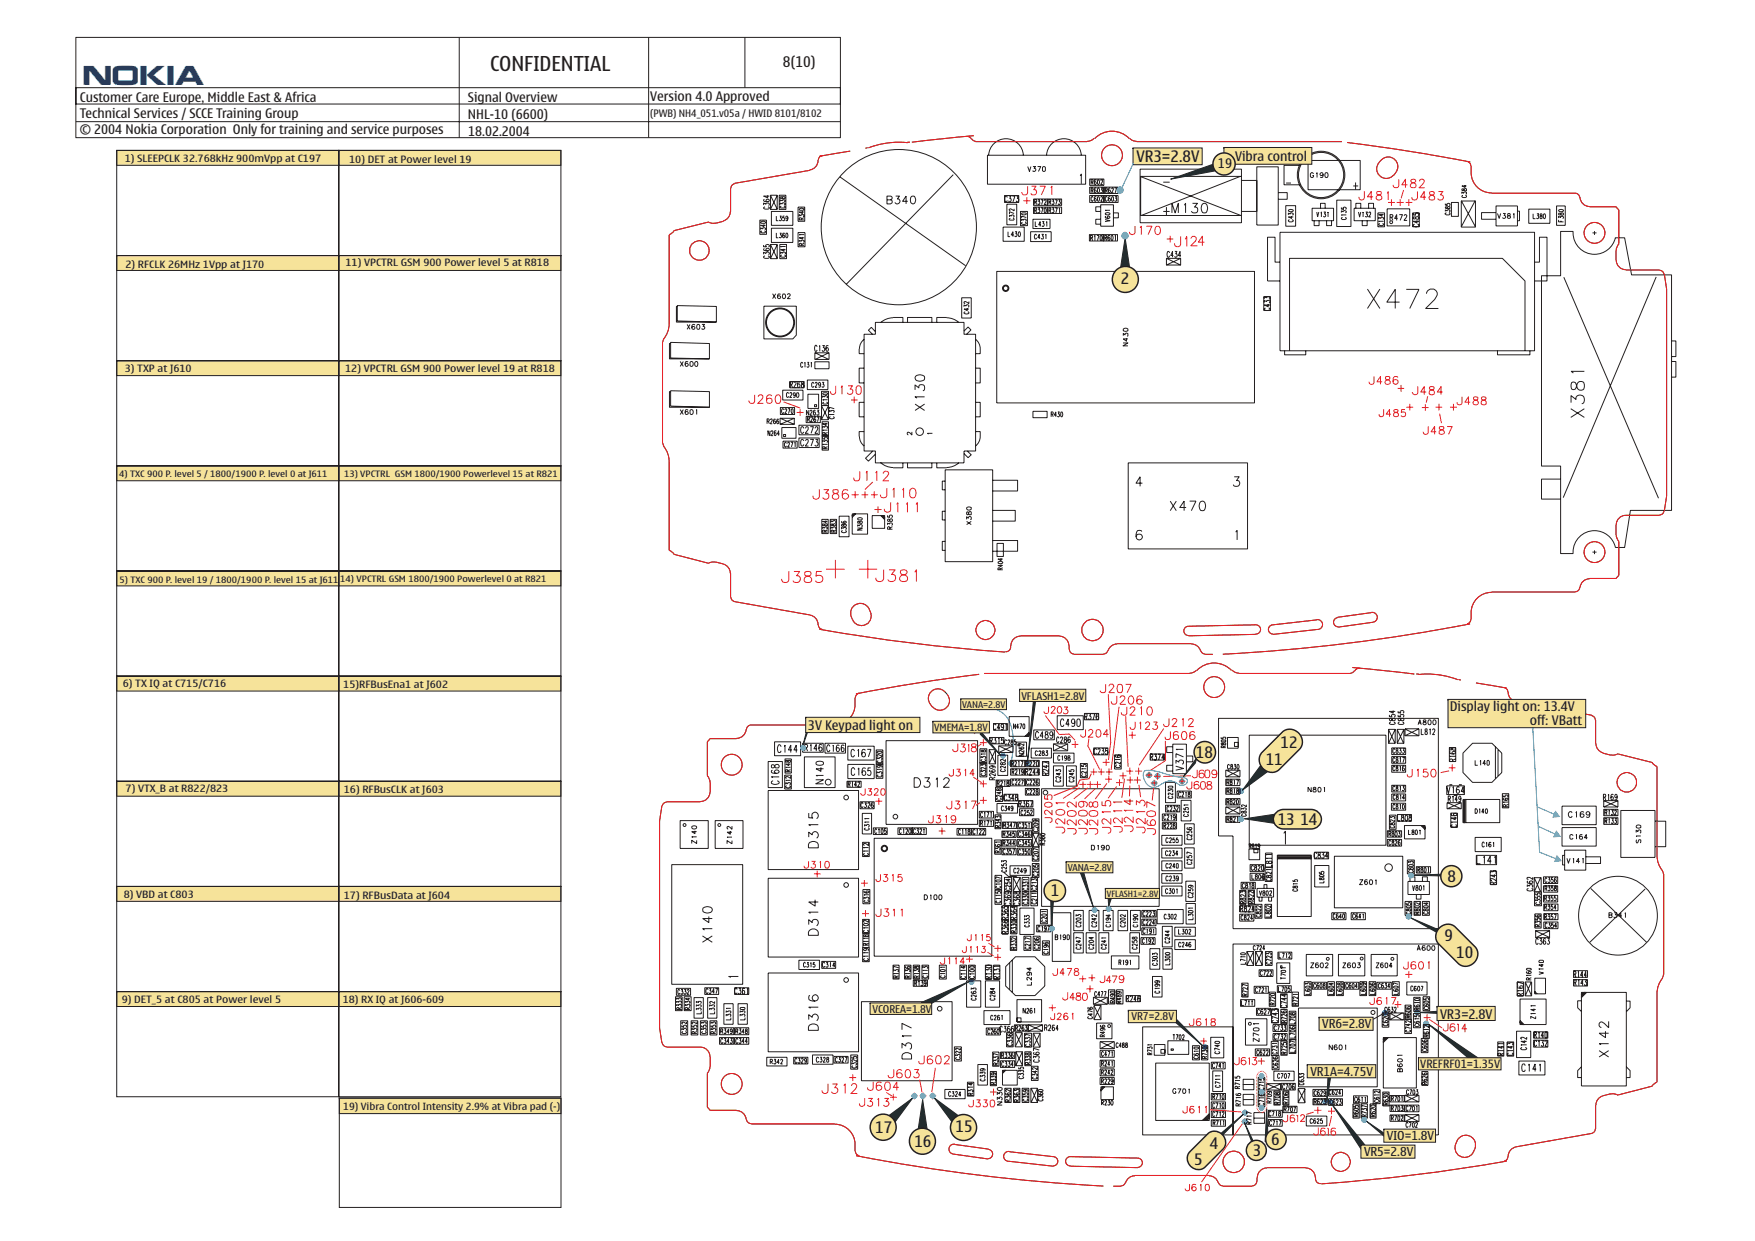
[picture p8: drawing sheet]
<svg xmlns="http://www.w3.org/2000/svg" width="420mm" height="297mm" viewBox="0 0 420 297" stroke-linecap="round" stroke-linejoin="round" font-family="sans-serif">
<defs><g id="words">
<text font-size="5.8" fill="#17479e" x="19.8" y="20.4">nokia</text>
<text font-size="4.9" fill="#231f20" x="117.4" y="17">CONFIDENTIAL</text>
<g font-size="3.8" fill="#231f20">
<text x="272.1" y="38.8">VR3=2.8V</text>
<text x="268.4" y="68">2</text>
<text x="306.6" y="179.1">12</text>
<text x="286.3" y="181.4">18</text>
<text x="303" y="183.1">11</text>
<text x="305.9" y="197.5">13</text>
<text x="311.3" y="197.4">14</text>
<text x="251.6" y="214.5">1</text>
<text x="346.5" y="211">8</text>
<text x="345.8" y="225.2">9</text>
<text x="348.6" y="229.2">10</text>
<text x="209.5" y="271.1">17</text>
<text x="218.9" y="274.5">16</text>
<text x="228.8" y="271">15</text>
<text x="289.6" y="275">4</text>
<text x="304.3" y="274.1">6</text>
<text x="285.9" y="278.8">5</text>
<text x="299.9" y="276.7">3</text>
</g>
<text font-size="3.5" fill="#231f20" x="187.5" y="16">8(10)</text>
<g font-size="3.2" fill="#231f20">
<text x="19.1" y="24.4">Customer Care Europe, Middle East &amp; Africa</text>
<text x="19.1" y="28.3">Technical Services / SCCE Training Group</text>
<text x="112" y="28.5">NHL-10 (6600)</text>
<text x="112" y="24.4">Signal Overview</text>
<text x="155.7" y="24.2">Version 4.0 Approved</text>
<text x="19.1" y="32.2">© 2004 Nokia Corporation Only for training and service purposes</text>
<text x="112.1" y="32.4">18.02.2004</text>
<text x="291.6" y="40.3">19</text>
<text x="295.7" y="38.5">Vibra control</text>
<text x="347.1" y="170.2">Display light on: 13.4V</text>
<text x="366.3" y="173.6">off: VBatt</text>
<text x="193.4" y="174.6">3V Keypad light on</text>
<text x="344.8" y="243.8">VR3=2.8V</text>
</g>
<g font-size="3" fill="#231f20">
<text x="316.5" y="246.2">VR6=2.8V</text>
<text x="313.7" y="257.5">VR1A=4.75V</text>
<text x="332" y="273">VIO=1.8V</text>
<text x="326.6" y="276.8">VR5=2.8V</text>
</g>
<text font-size="2.8" fill="#231f20" x="340" y="255.6">VREFRF01=1.35V</text>
<g font-size="2.6" fill="#231f20">
<text x="208.9" y="242.5">VCOREA=1.8V</text>
<text x="270.9" y="244.2">VR7=2.8V</text>
</g>
<g font-size="2.5" fill="#231f20">
<text x="155.7" y="28">(PWB) NH4_051.v05a / HWID 8101/8102</text>
<text x="244.5" y="167.4">VFLASH1=2.8V</text>
</g>
<g font-size="2.4" fill="#231f20">
<text x="29.9" y="38.7">1) SLEEPCLK 32.768kHz 900mVpp at C197</text>
<text x="83.6" y="38.9">10) DET at Power level 19</text>
<text x="30" y="64.1">2) RFCLK 26MHz 1Vpp at J170</text>
<text x="82.7" y="63.6">11) VPCTRL GSM 900 Power level 5 at R818</text>
<text x="29.9" y="89">3) TXP at J610</text>
<text x="82.6" y="88.9">12) VPCTRL GSM 900 Power level 19 at R818</text>
<text x="29.4" y="164.5">6) TX IQ at C715/C716</text>
<text x="82.2" y="164.6">15)RFBusEna1 at J602</text>
<text x="223.7" y="174.9">VMEMA=1.8V</text>
<text x="30.1" y="189.6">7) VTX_B at R822/823</text>
<text x="82.3" y="189.8">16) RFBusCLK at J603</text>
<text x="29.6" y="215">8) VBD at C803</text>
<text x="82.3" y="215.2">17) RFBusData at J604</text>
<text x="29.2" y="240">9) DET_5 at C805 at Power level 5</text>
<text x="82.1" y="240">18) RX IQ at J606-609</text>
<text x="82.2" y="265.6">19) Vibra Control Intensity 2.9% at Vibra pad (-)</text>
</g>
<text font-size="2.3" fill="#231f20" x="255.6" y="208.5">VANA=2.8V</text>
<text font-size="2.2" fill="#231f20" x="230.4" y="169.5">VANA=2.8V</text>
<g font-size="2.1" fill="#231f20">
<text x="28.6" y="114.2">4) TXC 900 P. level 5 / 1800/1900 P. level 0 at J611</text>
<text x="82.4" y="114.1">13) VPCTRL GSM 1800/1900 Powerlevel 15 at R821</text>
<text x="28.6" y="139.4">5) TXC 900 P. level 19 / 1800/1900 P. level 15 at J611</text>
<text x="81.5" y="139.3">14) VPCTRL GSM 1800/1900 Powerlevel 0 at R821</text>
<text x="265" y="214.7">VFLASH1=2.8V</text>
</g>
</g></defs>
<path d="M297.2 266.3h1.7M297.2 268.5h1.7M298 265.5v1.6M298 267.6v1.6" fill="none" stroke="#ee2229" stroke-width=".24"/>
<g fill="#00a7e1" stroke="#00a7e1" stroke-width=".24">
<circle cx="298" cy="266.3" r=".57"/>
<circle cx="298" cy="268.5" r=".57"/>
<circle cx="288.4" cy="250.6" r=".57"/>
<circle cx="232.6" cy="235.1" r=".57"/>
<circle cx="240.1" cy="180.9" r=".57"/>
<circle cx="275.1" cy="185.5" r=".57"/>
<circle cx="277.1" cy="185.7" r=".57"/>
<circle cx="276.4" cy="187.5" r=".57"/>
<circle cx="283" cy="187" r=".57"/>
<circle cx="242.1" cy="182.7" r=".57"/>
<circle cx="246" cy="182.8" r=".57"/>
</g>
<g fill="#1e2c2e" stroke="#1e2c2e" stroke-width=".24">
<path d="M339.4 242.3l7.2-.4v.8z" fill-rule="evenodd"/>
<path d="M341.8 245l11.9 8.1-.9 1.2z" fill-rule="evenodd"/>
<path d="M327.1 268.4l4.6 3.1-.3 .4z" fill-rule="evenodd"/>
<path d="M258.7 209l.7-.2 2.4 8.5z" fill-rule="evenodd"/>
</g>
<path d="M238.6 169.9a6.7 6.7 0 0 1 3.9 6.2l.1 2.5-.4 3.5M366.9 174l1.7 30 3.9 1.5" fill="none" stroke="#00aeef" stroke-width=".24"/>
<path d="M372.7 204.6l1.2 1.5-1.9 .2z" fill="#00aeef"/>
<circle cx="341.4" cy="245" r=".57" fill="#00a7e1" stroke="#00a7e1" stroke-width=".24"/>
<path d="M18.2 9h183v23.9l-183 .1zM109.9 9v24M155.3 8.9v24.1M178.3 8.9v12.1M18.2 21h183v3.9h-183zM18.2 29.1h183.1" fill="none" stroke="#231f20" stroke-width=".24"/>
<g fill="#f6e39a" stroke="#231f20" stroke-width=".24">
<path d="M27.9 36h53.2v3.6h-53.2z" fill-rule="evenodd"/>
<path d="M81.1 36h53.2v3.6h-53.2z" fill-rule="evenodd"/>
<path d="M27.9 61.2h53.2v3.5h-53.2z" fill-rule="evenodd"/>
<path d="M81.1 61.2h53.2v3.5h-53.2z" fill-rule="evenodd"/>
<path d="M27.9 86.3h53.2v3.6h-53.2z" fill-rule="evenodd"/>
<path d="M81.1 86.3h53.2v3.6h-53.2z" fill-rule="evenodd"/>
<path d="M27.9 111.5h53.2v3.6h-53.2z" fill-rule="evenodd"/>
<path d="M81.1 111.5h53.2v3.6h-53.2z" fill-rule="evenodd"/>
<path d="M27.9 136.7h53.2v3.5h-53.2z" fill-rule="evenodd"/>
<path d="M81.1 136.7h53.2v3.5h-53.2z" fill-rule="evenodd"/>
<path d="M27.9 161.8h53.2v3.6h-53.2z" fill-rule="evenodd"/>
<path d="M81.1 161.8h53.2v3.6h-53.2z" fill-rule="evenodd"/>
<path d="M27.9 187h53.2v3.6h-53.2z" fill-rule="evenodd"/>
<path d="M81.1 187h53.2v3.6h-53.2z" fill-rule="evenodd"/>
<path d="M27.9 212.2h53.2v3.5h-53.2z" fill-rule="evenodd"/>
<path d="M27.9 237.3h53.2v3.6h-53.2z" fill-rule="evenodd"/>
<path d="M81.1 212.2h53.2v3.5h-53.2z" fill-rule="evenodd"/>
<path d="M81.1 237.3h53.2v3.6h-53.2z" fill-rule="evenodd"/>
<path d="M81.2 262.8h53.1v3.7h-53.1z" fill-rule="evenodd"/>
</g>
<g fill="none" stroke="#231f20" stroke-width=".24">
<path d="M27.9 36h53.2v25.2h-53.2zM81.1 36h53.2v25.2h-53.2zM195.8 38.3v.1a2.29 2.29 0 0 1-1.9 2.3M196.8 37.2a1.11 1.11 0 0 0-.9 1.1M203.5 36.2l-7.3 1.2M207.7 35.3l-.5 .2M217.3 34h.5M217.3 34.1h-.8a20.3 20.3 0 0 0-8.6 1.3M231.4 32.7l.7 .1 .5 .5M232.7 33.2l.3 .5 .6 .1M233.1 32.5l-14.8 1.5M233.6 33.9h26.7"/>
<path d="M236.4 37.2h23.5v6.9h-23.5zM236.7 37.1a4.2 4.2 0 0 1 4.1-3.9 4.2 4.2 0 0 1 4.2 3.9M246 39.9l.5 1.1 .3-1.1M247.3 39.9h.6l-.3 .4a.39 .39 0 0 1 .3 .6 .39 .39 0 0 1-.7-.1M248.4 39.9h.8l-.6 1.1M249.7 39.9h.3l.3 .2v.7l-.3 .2-.4-.2zM250.6 37.1a4.2 4.2 0 0 1 4.1-3.9 4.2 4.2 0 0 1 4.2 3.9M261.9 33.1l-.6 .5-1 .2M262.1 33.2a5.8 5.8 0 0 1 8.3 0M270.5 33.1l.6 .5 1 .2M272.1 33.9h49.2M300.9 39.9h5.1v14h-5.1z"/>
<path d="M311.3 39.6h-3.9v4.6h3.9M322.5 34.1a427.7 427.7 0 0 1 29.5 4.7M351.2 38.6a1.11 1.11 0 0 1 .9 1.1M352.2 39.7a5.5 5.5 0 0 0 2.4 5.8l1.6 .6 .8 .1M160.2 56.2v21.8l-.5 1.7-.9 1.5M161.4 55.2l-.5 .6-.7 .4M169.5 53.2l-8 2M169.5 53.1l.9 .3h.9M173.2 53l-1.9 .5M174.8 50.7a2.29 2.29 0 0 1-1.7 2.2M174.9 45.1v5.6M175.9 44a1.11 1.11 0 0 0-.9 1.1"/>
<path d="M181.9 52.7h1.6v3.4h-1.6zM182.1 54.9v-.3l.5 .2v-.2l.3-.1 .4 .2-.2 .3M182.2 53.1l.6-.1 .5 .2-.2 .3h-.8zM182.4 55.3l-.3 .1 .3 .3h.8l.1-.3-.3-.1M182.8 58.7v.4h.6a.41 .41 0 0 1 .3-.6 .41 .41 0 0 1 .4 .6h-.1M182.8 49.1v-.5l.6 .3 .1-.3h.6l.1 .3-.2 .3M182.9 53.7v.5l-.8-.3h1.2M183 59.5l-.1 .1a.69 .69 0 0 0 .6 .6 .69 .69 0 0 0 .7-.4 .39 .39 0 0 0-.5-.4 .39 .39 0 0 0-.3 .5l.4 .1M183 47.7l-.2 .3 .3 .3h1l.1-.3-.1-.3h-.5l-.2 .3 .4 .3M183.2 49.5l-.4 .2 .4 .4 .9-.1 .1-.3-.4-.2M183.8 46.8v.6l-1-.5h1.4M184.5 58.5h1.6v3.4h-1.6z"/>
<path d="M184.5 46.7h1.6v3.4h-1.6zM184.5 58.6l1.6 3.2M184.5 46.8l1.6 3.3M184.7 54.6h5.1v3.4h-5.1zM184.7 50.6h5.1v3.3h-5.1zM185.9 55.7v1.2h.4M185.9 51.7v1.1h.4M186.1 58.6l-1.6 3.2M186.1 46.8l-1.6 3.3M186.6 46.7h1.5v3.4h-1.5zM186.7 55.8h.3l-.2 .4 .2 .1 .1 .3-.2 .3-.3-.2M186.7 51.7h.3l-.2 .4 .2 .1 .1 .4-.1 .2h-.3l-.1-.2"/>
<path d="M186.7 58.5h1.6v3.4h-1.6zM186.8 47.2v.3h.4l.3-.4h.3l.1 .3a.41 .41 0 0 1-.4 .1 .41 .41 0 0 1-.3-.4zM186.8 49v-.4l.4 .2 .4-.3 .3 .2-.2 .4M186.8 48.3v-.5l.4 .2 .1-.2h.5l.1 .3-.2 .2M187 49.3l-.2 .2v.2l1 .1 .1-.3-.2-.2M187.7 59.6v.4l-.8-.2h1.2M187.8 55.9v-.1h-.3l-.1 .2v.8l.2 .1 .2-.1-.1-.6-.3 .2v.2M187.8 51.7h-.3l-.1 .5 .3-.1 .2 .5-.2 .2h-.2l-.1-.2M188.1 59h-1.2l.2 .1M188.2 55.8h.2a.69 .69 0 0 1 0 1.1l-.3-.2zM188.6 52.1l-.2 .3-.2-.1v-.5a.52 .52 0 0 1 .5 .5 .52 .52 0 0 1-.5 .5l-.1-.1M191.1 55.7h1.6v3.4h-1.6z"/>
<path d="M191.1 49.6h1.6v3.4h-1.6zM191.3 57.9v-.4l.5 .3v-.3h.4l.3 .2-.2 .3M191.3 51.8v-.4l.5 .2 .1-.2h.4l.1 .4-.2 .1M191.3 50.1l.7-.3 .4 .2v.3h-.9zM191.9 58.7l-.1-.4h-.4l-.1 .4h1.2M191.9 52.6v-.3l-.5-.2-.1 .5h1.1M192.1 56.7v.5l-.8-.3h1.2M192.1 50.6v.5l-.8-.4h1.1M192.4 52.1l-.5 .2M192.5 58.2l-.6 .3M192.5 56.2h-1.2l.2 .1M193.9 40.8l-18 3.1"/>
<path d="M201.1 42.4l30 21.2M212.3 47.8l1.2 .2 .1 .5-.4 .3h-.9v-1.9h.9l.3 .2v.5l-.3 .2M214.4 46.9h.9l-.5 .7a.64 .64 0 0 1 .5 1.1 .64 .64 0 0 1-1.1-.2M217.3 48.2h-1.2l.8-1.3v1.9M218.2 47a.58 .58 0 0 1 .9 .3 .96 .96 0 0 1-.6 1.5l-.5-.3v-.8zM228.2 41.8l-25.6 26.2M240.1 54.4h5.1v3.4h-5.1zM240.5 46.8h3.4v1.7h-3.4zM241.1 48.9h2.3v4.9h-2.3zM241.1 47.3l-.1-.4h-.2l-.2 .4 .1 1h.3l.1-.3M241.3 55.5v1.1h.5M241.5 46.9h.5l-.3 .6a.37 .37 0 0 1 .4 .5 .37 .37 0 0 1-.6 .2v-.2"/>
<path d="M241.7 51.9v-.4l.4 .2a.31 .31 0 0 1 .5-.2 .31 .31 0 0 1 0 .5M241.9 52.2l-.3 .2 .1 .2 .9 .1 .2-.3-.3-.2M242.4 46.9h.6l-.5 1.4M242.6 56.2h-.5l.4-.7v1.1M242.8 50v.5l-.8-.5-.4 .1 .3 .3M242.8 51.1l-1.1-.4v.5M243 55.5h.4l-.2 .4 .3 .4-.2 .3-.4-.2M243.3 46.9h.5l-.3 .6a.37 .37 0 0 1 .4 .5 .37 .37 0 0 1-.6 .2v-.2M243.9 55.5h.1a.67 .67 0 0 1 0 1.1l-.2-.4zM244.3 50.6h1.7v3.4h-1.7zM244.6 51h.9l.2 .2a.75 .75 0 0 1-1.1 0zM244.6 52.9v-.4l.4 .2 .1-.2h.5l.1 .3-.2 .2"/>
<path d="M244.8 53.2l-.3 .2a.67 .67 0 0 0 1.2 0l-.3-.2M245.7 52.1l-1.1-.4v.5M246.7 55.5h5v2.3h-5zM247.3 52.5h4.1v2.2h-4.1zM247.4 47.6h3.4v1.6h-3.4zM247.4 49.6h3.4v1.5h-3.4zM247.7 48.3h.5l-.1-.5h-.4v1.1M247.7 50.3l.5-.1-.1-.4h-.4v1.2M247.8 53v1.2h.5M247.9 48.3l.3 .6M247.9 50.3l.3 .7M248.2 56.4l-.2-.3a.72 .72 0 0 0-.2 1.1h.3l.1-.3"/>
<path d="M248.5 47.8h.4l-.2 .5 .3 .3-.3 .3-.2-.2M248.5 49.8h.4l-.2 .4 .2 .1 .1 .3-.3 .4-.2-.3M249 56.9h-.5l.3-.8v1.1M249.2 53.8h-.5l.3-.8v1.2M249.2 47.8h.5l-.3 1.1M249.2 49.8h.5l-.3 1.2M249.4 56.1h.4l-.2 .4 .2 .1v.5l-.4 .1-.1-.2M249.5 53h.4l-.2 .5h.2l.1 .4-.2 .3-.4-.2M250 48l.1-.2 .3 .1v.4l-.4 .6h.5M250.1 49.8h.1a.75 .75 0 0 1 0 1.2l-.2-.3zM250.3 56.3l.1-.2v1.1M250.5 53.2l.1-.2v1.2"/>
<path d="M250.8 47.6h3.4v1.6h-3.4zM250.8 49.6h3.4v1.5h-3.4zM251.1 48.3h.4v-.5h-.4v1.1M251.1 50.3h.4v-.5h-.4v1.2M251.3 48.3l.3 .6M251.3 50.3l.3 .7M251.9 47.8h.4l-.2 .5 .3 .3-.3 .3-.2-.2M251.9 49.8h.4l-.2 .4 .2 .1 .1 .3-.3 .4-.2-.3M252.6 47.8h.5l-.3 1.1M252.6 49.8h.5l-.3 1.2M253.4 47.8h.4l-.2 .5 .3 .3-.3 .3-.3-.2M253.5 50l.2-.2v1.2"/>
<path d="M258.6 42.1l.3-.4v2.3M260.8 56.2h3.3v1.5h-3.3zM260.9 44.8h3.4v1.5h-3.4zM260.9 42.8h3.4v1.6h-3.4zM260.9 46.8h3.4v1.7h-3.4zM261.1 56.9l.5-.1-.2-.4h-.3v1.1M261.2 45.5h.4v-.4l-.4-.1v1.2M261.2 43.6l.4-.1v-.4l-.4-.1v1.2M261.4 56.9l.2 .6M261.4 45.5l.3 .7M261.4 43.6l.3 .6M261.7 47.3l-.1-.3-.4 .3 .1 .7 .3 .2 .1-.3"/>
<path d="M262.1 56.6v-.2v1.1M262.4 45.1l-.2-.1-.2 .2v.8l.3 .2 .2-.4-.2-.3h-.2l-.1 .3M262.4 43.2v-.1h-.3l-.1 .2v.7l.2 .2 .2-.2-.1-.5-.3 .1v.2M262.4 47.2v-.1h-.3l-.1 .2v.7l.2 .2 .2-.2-.1-.5-.3 .1v.2M262.6 56.4h.5l-.3 1.1M262.8 45.1l.2-.1a.75 .75 0 0 1 0 1.2l-.2-.2zM262.8 43.1h.2a.69 .69 0 0 1 0 1.1l-.2-.2zM262.8 47.1h.2a.69 .69 0 0 1 0 1.1l-.2-.2zM263.4 56.4h.2a.75 .75 0 0 1 0 1.1l-.2-.2zM263.5 52.5h-1.2v1.2h1.2M263.5 49.5h-1.2v1.1h1.2M263.5 49h3.1v5.1h-3.1z"/>
<path d="M263.5 43.3l.2-.3 .2 .1v.4l-.4 .7h.5M263.5 47.3l.2-.3 .2 .1v.4l-.4 .7h.5M263.6 45h.3l-.2 .5h.2l.1 .3-.2 .4-.3-.2M264.1 56.2h3.4v1.5h-3.4zM264.3 44.8h3.4v1.5h-3.4zM264.3 46.8h3.4v1.7h-3.4zM264.5 56.9h.4v-.5h-.4v1.1M264.6 52.6l1.1 .2-1.1 .2M264.6 51l.6-.1 .5 .2a.69 .69 0 0 1-1.1 .1zM264.6 45.5h.4v-.4l-.4-.1v1.2M264.6 50.3h1.1M264.7 56.9l.3 .6"/>
<path d="M264.8 51.8h-.2a.59 .59 0 0 0 .4 .5 .59 .59 0 0 0 .6-.1l.1-.3-.5-.1-.2 .2 .4 .3M264.8 50.3v.1M264.8 45.5l.3 .7M265.1 47.3l-.2-.3-.2 .1-.1 .9 .3 .2 .2-.3M265.7 56.5l-.2-.1-.3 .2v.7l.3 .2 .2-.3-.2-.4-.3 .3M265.8 45.1l-.1-.1a.7 .7 0 0 0-.1 1.2l.3-.4-.2-.3h-.2l-.2 .3M265.8 47.2l-.1-.1a.6 .6 0 0 0-.3 .9l.3 .1 .1-.5-.2-.1-.3 .3M266.1 56.4h.1a.75 .75 0 0 1 0 1.1l-.2-.2zM266.2 45.3l.1-.3 .3 .2-.5 1h.5M266.2 47.1h.3l.1 .2v.7l-.2 .2-.3-.5zM266.6 51h1.1v1.1h-1.1M266.8 45h.5l-.3 1.2"/>
<path d="M266.9 47.1h.4l-.2 .4 .2 .1v.4l-.2 .2-.3-.2M266.9 56.6l.2-.2v1.1M272.9 40.5h24.3v12.8h-24.3zM272.9 42.2l24.2 9.4M278.5 43.6h1.5M278.5 50.6h1.5M279.3 49.6v2M280.6 51v-2.3l.7 2.3 .8-2.3v2.3M283.5 49.1l.3-.4v2.3M285.5 48.7h1.2l-.7 .9a.72 .72 0 0 1 .8 .8 .72 .72 0 0 1-1 .6l-.6-.5M287.9 48.8a.66 .66 0 0 1 1.1 .3 1.83 1.83 0 0 1-.2 1.8 .74 .74 0 0 1-1.1-.4 1.72 1.72 0 0 1 .2-1.7zM296.9 42.2l-23.7 9.4"/>
<path d="M297.2 43.2h3.7v7.4h-3.7M297.2 42.2h-24.1v9.4h24.1M306 46.1h2.2v1.6h-2.2M306.4 55.6h61v28.4h-61zM307.8 49.2h2.4v4.9h-2.4zM307.9 43.8h1.2M308.4 51.4v-.4l.5 .2v-.2h.4l.3 .2-.2 .3M308.5 50.3l.6-.2 .5 .3a.76 .76 0 0 1-1.2 0zM308.7 52.6l-.3 .2 .3 .3h.6l.3-.2-.3-.3M309.2 51.8v.5l-.8-.4h1.2M314.1 49.8h5.2v3h-5.2zM314.5 41.6l-.5-.3-.3 .3v.6a.4 .4 0 0 0 .5 .3 .4 .4 0 0 0 .3-.5h-.3"/>
<path d="M314.6 52.8v1.2h1.2v-1.2M315.2 41.5l.1-.2v1.2M315.2 50.7l.2 1.2 .3-1.2M316.1 49.8v-1.1h1.2v1.1M316.2 51l.1-.3v1.2M316.8 41.7l-.2 .3h-.4a.36 .36 0 0 1-.1-.6 .36 .36 0 0 1 .6 .1l-.1 .9h-.5M316.9 50.7h.4l-.2 .5h.2l.1 .4-.3 .3-.3-.2M317.3 41.4a.57 .57 0 0 1 .7 .4 .57 .57 0 0 1-.4 .7l-.3-.2zM317.6 52.8v1.2h1.2v-1.2M317.9 51v-.3v1.2M320 47.9h3.4v6.3h-3.4zM320.6 45.4h5v-7h-12.4v7h7.5"/>
<path d="M321.1 50.9v-.4l.4 .2 .1-.2 .4-.1 .3 .2-.2 .4M321.1 49.6v.5h.5l-.1-.4 .3-.1 .4 .1 .1 .2-.2 .2M321.4 52.1l-.3 .1 .3 .4 .8-.2 .1-.2-.3-.1M322.3 51.4h-1.2l.2 .1M324 44.5h1.2M324.2 49.8h5v3h-5zM324.5 43.7v1.6M324.6 49.8v-1.1h1.2v1.1M325.2 50.7l.3 1.2 .3-1.2M326.1 52.8v1.2h1.2v-1.2M326.3 51v-.3v1.2M327 50.7h.4l-.3 .5 .3 .1v.5l-.4 .1-.1-.2"/>
<path d="M327.7 49.8v-1.1h1.1v1.1M327.7 51l.2-.3 .2 .2v.5l-.4 .5h.5M329.9 51h1.6v3.3h-1.6zM330.1 52.4v-.3l.5 .2 .3-.3 .4 .2-.3 .3M330.4 53.5l-.3 .2a.67 .67 0 0 0 1.2 0l-.3-.2M330.8 51.2v.5l-.7-.3h1.2M331.3 53h-1.2h.3M332.1 50h5.4v4.1h-5.4zM332.8 52l.6-.1v-.5h-.6v1.4M333.1 52l.4 .8M334.1 41.4a2.35 2.35 0 0 0-.6-3.5 2.35 2.35 0 0 0-3.4 1 2.3 2.3 0 0 0 .3 3.2 2.3 2.3 0 0 0 3.2-.2M334.1 41.4l-.4 .5"/>
<path d="M334.6 52.3h-.7l.5-.9v1.4M335 51.4h.8l-.6 1.4M336.2 51.6l.2-.2 .4 .2-.1 .5-.6 .7h.8M338.2 51h1.6v3.3h-1.6zM338.3 51v.4l.6 .1a.4 .4 0 0 1 .1-.5 .4 .4 0 0 1 .5 0l.2 .4-.3 .2M338.4 51.9l-.1 .4 .2 .1 .7-.5h.4l.1 .4-.5 .2-.2-.2-.2-.4zM338.7 53.7l-.4 .2a.76 .76 0 0 0 .7 .4 .76 .76 0 0 0 .7-.4l-.3-.2M339.2 52.8v.6l-.9-.4h1.4M346 50.6v-.3l.4 .2 .1-.2 .4-.1 .2 .1v.3l-.2 .1M346 48.7v.4l.5 .1-.1-.3 .5-.2 .2 .1v.3l-.2 .1M346.1 49.5l.1 .4 .6-.5 .3 .1v.3l-.5 .1-.2-.4zM346.3 51l-.3 .1 .3 .3 .8-.1v-.3h-.2"/>
<path d="M347.5 48.5h1.6v3.3h-1.6zM349.8 48.1h3.4v6.3h-3.4zM349.8 48l3.4 6.3M350 46.4v-.4l.4 .2 .1-.2h.4l.2 .4h-.2M350 45.2v.4h.3l.4-.5 .4 .1v.4l-.4 .1-.4-.5zM350.3 46.8l-.3 .1 .3 .4 .8-.2v-.2l-.3-.1M350.7 44.3v.6l-.7-.4h1.1M353.2 48l-3.4 6.3M357 46.2h20.1a1.11 1.11 0 0 1 1.1 1.1M358.2 49.3h5.1v4.8h-5.1zM358.2 50.9h-3.5v1.6h3.5M358.5 51.1l.4 1.2 .4-1.2"/>
<path d="M359.8 51.1h.6l-.3 .5h.1a.39 .39 0 0 1 .1 .6 .39 .39 0 0 1-.6-.1M361 51.2v.3l.5 .1a.37 .37 0 0 1 0 .6 .37 .37 0 0 1-.5 0 .37 .37 0 0 1 0-.6h.4l.2-.2-.3-.3zM362.3 51.3l.2-.2v1.2M363.3 50.5h.5v2.3h-.5M366 50.1h5.1v3.4h-5.1zM367 51.2v1.1h.6M367.9 51.2h.5l-.3 .4 .3 .1v.4l-.3 .2-.2-.2M368.8 51.2v.4l.4 .3v.3l-.2 .1-.3-.1 .1-.5a.29 .29 0 0 0 .4-.2 .29 .29 0 0 0-.4-.3zM369.6 51.2h.1a.75 .75 0 0 1 0 1.1l-.2-.4zM372.7 49.3h2v4.6h-2zM373.1 52.6v.5h1.2M373.1 52.2v-.4l.5 .3 .1-.3h.4l.2 .2-.2 .3"/>
<path d="M373.2 51v.4h.4a.43 .43 0 0 1 .2-.4 .43 .43 0 0 1 .5 .2v.1a.41 .41 0 0 1-.5 .2 .41 .41 0 0 1-.2-.5zM373.2 50.3l.6-.2 .5 .3a.75 .75 0 0 1-1.2 0zM373.7 52.8v.3M378.3 47.3a2.29 2.29 0 0 0 2.3 2.1M380.6 49.5h6.3M381.2 55.7h1M381.7 55.3v.9M386.7 56.9h2.2l1.7 8.9h9.6v56.4h-9.9l-1.4 8.8h-2.2M386.7 56.9a5.1 5.1 0 0 1-5.7 3.9 5.1 5.1 0 0 1-4.4-5.4h-3v10.6h-4.6v45.6h4.6v20.9h3a5.1 5.1 0 0 1 4.4-5.4 5.1 5.1 0 0 1 5.7 3.9M386.9 60v2.3M386.9 49.5l.7 .7M387.6 50.3v8"/>
<path d="M387.6 58.4l-.4 .5-.3 1.1M27.9 61.2h53.2v25.1h-53.2zM81.1 61.2h53.2v25.1h-53.2zM162.1 73.1l9.4 .3v3.7l-9.4-.3zM162.1 73.4h-.2v3.7h9.6M164.5 77.7l.7 1.1M165.2 77.7l-.7 1.1M166.3 77.9l-.2-.2a.61 .61 0 0 0-.5 .5 .61 .61 0 0 0 .4 .6l.3-.1-.1-.5-.2-.1-.4 .3M166.9 77.7h.2a.62 .62 0 0 1 .5 .5 .62 .62 0 0 1-.5 .6h-.2l-.1-.5zM168 77.7h.7l-.4 .4 .4 .1v.3l-.3 .3-.4-.2M182.8 60.9v-.5l.6 .3a.4 .4 0 0 1 .5-.4 .4 .4 0 0 1 .2 .6h-.1M182.9 73.3h7.7v6.9l-.8 .9h-6.9z"/>
<path d="M183.2 61.3l-.4 .1v.2l.4 .2h.9l.1-.4-.4-.1M185 70.3l.7 1.2M185.7 70.3l-.7 1.2M186.8 70.5l-.5-.1-.1 .2a.57 .57 0 0 0 .4 .9l.2-.2v-.4l-.3-.1-.4 .3M186.9 60.7v-.3l.5 .2a.31 .31 0 0 1 .4-.3 .31 .31 0 0 1 .1 .5M187.2 61.1l-.3 .1 .3 .4 .8-.2 .1-.2-.3-.1M187.5 70.4a.53 .53 0 0 1 .6 .5 .53 .53 0 0 1-.6 .5l-.2-.4zM188.5 70.6l.2-.3h.3l.2 .3-.7 .9h.8M209.6 79.4l-1-1.1-.7 .7 1 1M209.6 77.2h21.2v2.8h2.8v28h-2.8v2.8h-21.2v-2.8h-2.7v-28h2.7zM213.8 76.1l-1.6 .3-1.4 .8M213.8 76h2.4v1.2"/>
<path d="M217.3 77.2v-1.2h5.8v1.2M226.6 76h-2.3v1.2M226.6 76.1l1.6 .3 1.4 .8M230.2 71.3h2.3v4.8h-2.3zM230.8 79.2l1-.9 .7 .7-1.1 1M230.8 73.4v-.4l.5 .2 .3-.3 .4 .3-.2 .3M231.1 74.6l-.3 .2a.67 .67 0 0 0 1.2 0l-.3-.2M231.6 73.8v.5l-.8-.3h1.2M232 72.2v.5l-.9-.5h-.2l-.1 .3 .3 .2M238.6 65h61.7v31.4h-61.7zM268.9 78.8l.5-.2h.4l.2 .2v.4l-.5 .1-.6-.1zM279.3 61.8l3.4 1.6"/>
<path d="M279.3 61.8h3.4v1.6h-3.4zM280 60.5l-.2-.3a.78 .78 0 0 0-.4 .7 .78 .78 0 0 0 .4 .7l.2-.4M280.9 61.1h-.6l.4-.9v1.4M281.3 60.2h.5l-.3 .5a.4 .4 0 0 1 .3 .5 .4 .4 0 0 1-.5 .3l-.1-.1M282.7 61.8l-3.4 1.6M282.7 61.1h-.6l.4-.9v1.4M302.6 71h1.5v3.3h-1.5zM302.7 72.4v-.4l.5 .2a.38 .38 0 0 1 .5-.3 .38 .38 0 0 1 .2 .6h-.1M302.7 71.5v-.4l.5 .2a.38 .38 0 0 1 .5-.3 .38 .38 0 0 1 .2 .5l-.1 .1M303 73.7l-.3 .2a.76 .76 0 0 0 .7 .5 .76 .76 0 0 0 .7-.5l-.4-.2M303.6 72.8v.6l-.9-.4h1.4M306.4 62.7h-1.1v-5.9h-1.8v10.5h2.9"/>
<path d="M327.4 69.2l3 4.6M330.4 69.2l-3 4.6M335.1 72.3h-3.1l2-3v4.5M336.7 69.3h3l-2.2 4.5M341.5 70.3a1.2 1.2 0 0 1 .9-1.1h.9a1.21 1.21 0 0 1 .6 1.8l-.4 .7-2.2 2.1h3.1M367.4 62.7h1.2v-5.9h1.8v10.5h-3M374.4 66.3l22.7 53M386.9 62.3a2.29 2.29 0 0 0 2.3 2.2M389.2 64.6h8.1M396.5 66.3l-22.3 52.8M397.3 64.7a1.11 1.11 0 0 1 1.1 .9M398.4 65.6l.6 3.7v49.3l-.6 3.7"/>
<path d="M27.9 86.3h53.2v25.2h-53.2zM81.1 86.3h53.2v25.2h-53.2zM158.6 81.9v24.1M158.9 81.2l-.2 .7M160.6 93.5l9.2 .2v3.8l-9.2-.3zM160.6 93.7h-.3v3.8h9.5M160.6 81.9l9.2 .3v3.7l-9.2-.2zM160.6 82.2h-.3v3.7h9.5M162.8 98l.8 1.2M162.8 86.5l.8 1.2M163.6 98l-.8 1.2M163.6 86.5l-.8 1.2"/>
<path d="M164.7 98.2l-.1-.1a.57 .57 0 0 0-.7 .4 .57 .57 0 0 0 .5 .7l.3-.1v-.4l-.5-.2-.2 .3M164.7 86.7l-.1-.1a.57 .57 0 0 0-.7 .4 .57 .57 0 0 0 .5 .7 .37 .37 0 0 0 .4-.3 .37 .37 0 0 0-.4-.4 .37 .37 0 0 0-.4 .3M165.2 86.7l.3-.2a.56 .56 0 0 1 .5 .7 .56 .56 0 0 1-.7 .4zM165.3 98.1a.53 .53 0 0 1 .7 .5 .53 .53 0 0 1-.7 .5l-.1-.1zM166.4 86.7l.3-.2a.62 .62 0 0 1 .4 .6 .62 .62 0 0 1-.4 .6l-.3-.2zM166.7 98.2l.1-.2v1.2M186.8 97.6h3.4v1.6h-3.4zM187.4 93.4h4.8v2.3h-4.8zM187.7 98.1l-.2-.3a.67 .67 0 0 0 0 1.2l.2-.3M187.9 98.1l.2-.3 .3 .2-.5 1h.5M188.6 97.8h.5l-.3 1.2M188.8 94.2l-.2-.3-.3 .3 .1 .8 .2 .1 .2-.3"/>
<path d="M189.1 91.3h3.4v1.5h-3.4zM189.1 92l.6-.1v-.5h-.6v1.4M189.1 94.2l.2-.3 .2 .2v.3l-.5 .7h.6M189.4 92l.3 .8M189.6 97.8l.3 .2v.7l-.2 .3a.84 .84 0 0 1-.1-1.2zM190.1 91.7l.1-.3 .4 .1v.4l-.6 .9h.6M190.4 94.4l-.1 .2h-.3l-.1-.2 .1-.4h.3l.1 .6-.1 .5-.4-.1M190.8 94h.1a.61 .61 0 0 1 .4 .6 .61 .61 0 0 1-.4 .5l-.2-.2zM191.5 91.6l-.2-.2a.81 .81 0 0 0 0 1.4 .43 .43 0 0 0 .2-.5 .43 .43 0 0 0-.4-.4l-.2 .4M192 91.4v.5l.3 .1 .1 .3-.2 .5-.3-.2v-.5l.5-.2v-.5zM192.2 87l-.2-.3-.3 .3 .1 .8 .2 .1 .2-.3M192.7 86.9v-.2v1.2"/>
<path d="M193 99.6h3.4v1.6h-3.4zM193.3 91h4.9v2.3h-4.9zM193.3 86.7h.3l-.2 .5 .3 .4-.2 .3-.3-.2M193.4 94.4h2.6v3.4h-2.6zM193.6 98.2v1.2l-.5-1.2v1.2M194 98.5l.1-.3 .3 .1-.5 1.1h.6M194.2 86.9v-.2v1.2M194.9 91.8l-.2-.3-.4 .3 .1 .8 .3 .1 .2-.3M195 96.9h.5v.4h-.5zM195.1 84.4h3.4v1.6h-3.4zM195.1 86.6h3.4v1.7h-3.4zM195.1 91.8l.2-.3 .3 .1v.3l-.5 .8h.5"/>
<path d="M195.1 84.4l3.3 1.6M195.2 98.3l-.3-.1-.2 .2v.7l.2 .3 .2-.1v-.6l-.2-.1-.2 .3M195.3 100l-.1-.2a.6 .6 0 0 0-.3 1l.2 .1 .2-.1v-.4l-.2-.1-.3 .3M195.6 99.8h.5l-.4 1.1M195.6 98.2h.5l-.3 .4 .3 .1v.4l-.3 .3-.2-.3M195.6 83l-.2-.4a.94 .94 0 0 0-.3 1.4l.3 .1 .2-.3M196.2 82.9l.1-.2v1.4M196.5 91.9l-.2 .3h-.2l-.2-.3 .3-.4a.7 .7 0 0 1-.1 1.2l-.1-.1M196.7 97.1h1.6v3.4h-1.6zM196.7 93.7h1.6v3.4h-1.6zM196.7 97.1l1.6 3.3M196.8 91.5h.4l-.2 .5h.2l.1 .4-.2 .3-.4-.2"/>
<path d="M196.9 82.7h.5l-.3 .5a.4 .4 0 0 1 .3 .5 .4 .4 0 0 1-.5 .3l-.1-.2M197 95.2v-.4l.4 .2 .4-.3 .3 .3-.2 .3M197 94.1l.9-.1 .2 .2a.75 .75 0 0 1-1.1 0zM197.2 96.2l-.2 .2 .2 .3 .9-.1v-.2l-.2-.2M198.1 95.7h-1.1l.2 .1M198.3 82.9l-.2-.2a.81 .81 0 0 0 0 1.4 .43 .43 0 0 0 .2-.5 .43 .43 0 0 0-.4-.3l-.2 .3M198.3 97.1l-1.6 3.3M198.4 84.4l-3.3 1.6M198.5 98.7v-.5l.5 .3 .1-.3h.4l.2 .3-.2 .2M198.8 99.8l-.3 .1a.67 .67 0 0 0 1.2 0l-.3-.1M199.7 99.2h-1.2l.3 .1M199.7 97.8l-1.2-.3v.5"/>
<path d="M205.7 83.5v1.2h1.2M206.9 96.3h-1.2v3.5h1.2M206.9 88.1h-1.2v3.6h1.2M206.9 81.2a2.84 2.84 0 0 0-1.1 2.3M219.1 93.3v-1.2l.9 .7a.72 .72 0 0 1 .8-.8 .72 .72 0 0 1 .6 1l-.1 .3-.4 .2M219.1 96.7l2.3 1.5M219.2 90.1a1.43 1.43 0 0 1 2.2 .2v.2a1.22 1.22 0 0 1-1.9 .6 .67 .67 0 0 1-.3-1zM221.4 95h-2.3l.4 .3M221.4 96.7l-2.3 1.5M233.5 81.2a3.4 3.4 0 0 1 1.2 3.5h-1.1M233.6 96.3h1.1v3.5h-1.1M233.6 88.1h1.1v3.6h-1.1"/>
<path d="M247.3 98.5h3.4v1.5h-3.4zM251.7 99.1h.4l-.1-.5h-.3v1.2M251.9 99.1l.2 .7M252.9 99.4h-.5l.4-.8v1.2M253.3 98.6h.3l-.2 .5 .3 .3-.2 .4-.3-.2M254 98.7l.2-.1a.76 .76 0 0 1 0 1.2l-.3-.2zM268.9 82.1h1.1l-1.1 .7h1.1M268.9 80.4v-.6l.4 .3 .2-.3 .3-.1 .2 .2v.5l-.2 .1M269.7 80.9v.8l-.8-.6h1.1M307.5 84v.9h5.1v-.9M308.7 84v-22.2h51l5.4 5.5v16.7M358.5 84v.9h7.8v-.9"/>
<path d="M376 97.8l3.3 2.1M376.1 96.4v-1.7l1.2 .9a1.03 1.03 0 0 1 1.2-1.1 1.03 1.03 0 0 1 .8 1.4l-.1 .5-.5 .2M376.3 91.6a1.28 1.28 0 0 0 .2 1.7h.3a1.64 1.64 0 0 0 .8-1.6 .89 .89 0 0 1 1-.4 .89 .89 0 0 1 .7 .8l-.1 1a.96 .96 0 0 1-1.1 .3 .96 .96 0 0 1-.6-.9l-.2-.6a.66 .66 0 0 0-1-.3zM379.3 97.8l-3.3 2.1M379.3 88.9h-3.2l.6 .4M400.2 81.6h1v3.7h-1v1.2h1v3.8h-1M27.9 111.5h53.2v25.2h-53.2zM81.1 111.5h53.2v25.2h-53.2zM158.7 106l.2 .7M158.8 106.8l.9 1.5 .5 1.6v21.8l.7 .4 .5 .6M183.6 100.8l.5-.1 .1-.2-.2-.2h-.4v1.1M183.9 100.8l.3 .6"/>
<path d="M184.3 103.1v1.2l-.5-1.2v1.2M184.5 100.5l.2-.2 .2 .3-.5 .8h.5M184.6 103.4l.1-.3 .3 .1-.4 1.1h.5M185.7 100.5l-.1-.2a.6 .6 0 0 0-.4 1l.4 .1 .1-.5-.3-.2-.2 .3M185.8 103.2l-.2-.1-.2 .2v.8l.3 .1 .2-.3-.2-.3h-.3v.3M186.4 100.5l-.1-.2a.6 .6 0 0 0-.3 1l.3 .1 .1-.5-.3-.2-.2 .3M186.6 103.9h-.5l.3-.8v1.2M186.8 100.1h3.4v1.5h-3.4zM186.8 100.1l3.4 1.5M187.2 102.3h3.4v2.6h-3.4zM187.5 105.6h3.4v1.7h-3.4zM187.6 104h.5v.5h-.5z"/>
<path d="M188.3 106.1l-.2-.2-.3 .2 .1 .9h.2l.2-.3M188.6 106.1l.1-.2h.3l-.1 .6-.3 .5h.4M189.3 105.9h.5l-.3 1.1M190.2 100.1l-3.4 1.5M190.2 106.1l.2-.2v1.1M191.3 104.8h4.8v2.3h-4.8zM191.3 101.8h4.8v2.3h-4.8zM192.4 105.5l-.2-.3a.87 .87 0 0 0-.6 .8 .87 .87 0 0 0 .6 .8l.2-.4M192.4 102.5l-.2-.4a.88 .88 0 0 0-.5 .8 .88 .88 0 0 0 .5 .8l.2-.3M192.9 105.5l.2-.3 .4 .1v.4l-.7 1.1h.8M192.9 102.5l.2-.4 .4 .2v.5l-.7 .9h.8M193.3 100.3h.5v-.5h-.5v1.1"/>
<path d="M193.6 100.3l.2 .6M194 105.2h.7l-.5 1.6M194 102.1h.7l-.5 1.6M194.1 100l.3-.2 .1 .3-.5 .8h.6M195.1 102.5l.1-.2a.41 .41 0 0 1 .6 .1 .41 .41 0 0 1-.2 .6l-.5 .7h.7M195.2 105.2h.6l-.3 .6a.45 .45 0 0 1 .3 .7 .45 .45 0 0 1-.7 0M196.8 104.3h1.5v3.4h-1.5zM196.8 100.9h1.5v3.4h-1.5zM197 105.8v-.3l.4 .2 .4-.3 .3 .2-.2 .3M197 104.7v.3l.5 .1-.1-.1 .1-.3h.5l.1 .3-.2 .1M197 102.5v-.4l.4 .2 .4-.3 .3 .3-.2 .2M197.5 107.4v-.4h-.5v.4h1.1"/>
<path d="M197.5 104v-.4h-.5v.4h1.1M197.7 101.3v.5l-.7-.4h1.1M198.1 106.9l-.6 .3M198.1 106.4h-1.1h.2M198.1 103.5l-.6 .3M198.1 103h-1.1l.2 .1M205.8 104.5a2.84 2.84 0 0 0 1.1 2.3M206.9 103.3h-1.2v1.2M208.9 108l-1.7 1.7 .7 .7 1.7-1.7M210.8 110.7l1.4 .9 1.6 .3M216.2 110.8v1.2h-2.4M217.3 110.8v1.2h5.8v-1.2"/>
<path d="M218.3 103.4v.7l-.5-.5-.4-.2-.2 .5 .3 .2M223.2 103.7h-1.1l.2 .2M224.3 110.8v1.2h2.3M226.3 112.5h11.4v21.9h-11.4zM226.3 115.2h-.7v2h.7M229.6 110.8l-1.4 .8-1.6 .3M231.6 108l.9 .9-.7 .6-1-.9M233.6 103.3h1.1a3.4 3.4 0 0 1-1.2 3.5M237.7 115h5.9v2.5h-5.9M270.1 110.8h28.6v20.6h-28.6zM273.5 115.6h-1.5l.9-1.5v2.3M280.2 119.9l1.4 2.3"/>
<path d="M281.6 119.9l-1.4 2.3M284.8 119.9h1.5l-1.1 2.3M295.5 114.1h1.2l-.7 .9a.72 .72 0 0 1 .8 .8 .72 .72 0 0 1-1 .6l-.3-.1-.2-.3M373.6 114.7h-4.6v4.8h4.6M27.9 136.7h53.2v25.1h-53.2zM81.1 136.7h53.2v25.1h-53.2zM161.5 132.7l8 2.1M171.3 134.6l-.9-.1-.9 .4M171.3 134.5l1.9 .5M173.2 135a2.29 2.29 0 0 1 1.6 2.2M174.9 137.2v5.7M196.7 124.3h1.6v3.4h-1.6z"/>
<path d="M197 126.5v-.3l.4 .2a.33 .33 0 0 1 .4-.3 .33 .33 0 0 1 .2 .5h-.1M197 125.4l.1 .4 .6-.4h.3l.1 .3-.5 .1-.3-.4zM197.5 127.4l-.1-.5h-.4l-.1 .5h1.2M197.7 124.6v.5l-.7-.3h1.1M198.1 126.9l-.6 .3M198.8 124.3h1.5v3.4h-1.5zM199 126.5v-.3l.4 .2v-.2l.4-.1 .3 .2-.2 .3M199 125v-.3l.4 .2v-.2l.4-.1 .3 .2-.2 .3M199 125.4v.3l.2 .1a.52 .52 0 0 1 .4-.4 .52 .52 0 0 1 .5 .2l-.1 .2h-.4l-.2-.4zM199.5 127.4l-.1-.5h-.4v.5h1.1M200.1 126.9l-.6 .3M200.9 123.6h2.4v4.9h-2.4z"/>
<path d="M201.5 126.7v-.4l.4 .2 .1-.2h.4l.2 .2-.2 .2M201.5 125.6l.1 .4 .3-.1a.38 .38 0 0 1 .3-.4 .38 .38 0 0 1 .4 .3l-.4 .2-.3-.4zM201.6 124.8l-.1 .2 .2 .2h.7l.2-.3-.3-.2-.4 .2v.1l.3 .2M201.7 127l-.2 .2a.67 .67 0 0 0 1.1 0l-.2-.2M204 123h3.7v4.9h-3.7zM204.4 123l-.4 .6 .9-.6-.9 .8M205.3 126.4h1.2l-1.2 .5h1.2M205.3 126v-.4l.5 .2v-.2h.4l.3 .2-.3 .3M205.3 124.8v.4h.4l.1-.3 .3-.2 .3 .1 .1 .3-.4 .2-.3-.2-.1-.3zM205.3 124l.7-.1 .4 .1 .1 .2-.3 .3h-.6l-.3-.2zM208.8 123.4h3v3.1h-3zM211.4 123.4l.4 .4v.3l-.6-.7h-.3l.9 1"/>
<path d="M212.5 125.6v-.4l.5 .2v-.2l.3-.1 .4 .3-.2 .4M212.5 123.3v.5h.5l-.1-.1a.38 .38 0 0 1 .4-.4 .38 .38 0 0 1 .4 .4l-.2 .2M212.6 124.3v.4h.3a.41 .41 0 0 1 .3-.4 .41 .41 0 0 1 .5 .2l-.2 .3h-.3l-.3-.5zM213 126.7v-.4l-.3-.3-.2 .3v.4h1.2M213.7 126l-.7 .4M226.3 129.6h-.7v2.1h.7M226.3 122.4h-.7v2.1h.7M231.4 124.3v-.6l.4 .3v-.2l.4-.2 .3 .2v.5l-.2 .1M231.4 124.8l1.1 .8M231.5 122.6l.1 .6 .6-.8 .3 .2v.5l-.5 .1-.2-.6zM231.5 121.5l.4-.2 .6 .2v.4l-.5 .2-.4-.1-.2-.3zM232.5 124.8l-1.1 .8"/>
<path d="M237.7 122.2h5.4v2.5h-5.4M237.7 129.4h5.9v2.5h-5.9M238.7 130.1h1.5v3.1h-1.5zM239 134.5l.6-.1 .5 .2-.7 .3-.4-.1zM239.5 136.4l-.1-.4h-.4l-.1 .4h1.2M239.7 135.1v.5l-.8-.3h1.2M239.7 133.7v.5l-.8-.4h1.2M240.1 135.9l-.6 .3M273.4 127.2l-.2-.2a.84 .84 0 0 0-1.1 .4 1.29 1.29 0 0 0 .6 1.8 .74 .74 0 0 0 .8-.7 .74 .74 0 0 0-.8-.7 .74 .74 0 0 0-.7 .7M284 121.5h-1.6l1.1-1.6v2.3M287.4 120.1a.66 .66 0 0 1 1.1 .3 1.16 1.16 0 0 1-.7 1.8 1.22 1.22 0 0 1-.6-1.8zM295.8 127.4l.4-.5v2.3"/>
<path d="M380.6 138.5a2.29 2.29 0 0 0-2.3 2.1M380.6 138.5h6.3M381.2 132.1h1M381.7 131.7v.9M386.9 125.6v2.4M386.9 128l.3 1 .4 .6M387.6 129.7v8M387.6 137.7l-.7 .8M397.3 123.3h-8.1a2.29 2.29 0 0 0-2.3 2.3M398.4 122.3a1.11 1.11 0 0 1-1.1 1M175 142.9a1.11 1.11 0 0 0 .9 1.1M175.9 144l18 3.2"/>
<path d="M193.9 147.2a2.29 2.29 0 0 1 1.9 2.4M195.9 149.6a1.11 1.11 0 0 0 .9 1M196.2 150.6a427.4 427.4 0 0 0 44.4 5.5M204.3 145.1a2.4 2.4 0 0 1 2.5-.6 2.4 2.4 0 0 1 1.6 2 2.33 2.33 0 0 1-1.3 3.1 2.33 2.33 0 0 1-3-1.3 2.51 2.51 0 0 1 .2-3.2zM242 154.5a1.16 1.16 0 0 1-1.3 1.5M244.3 152.3a2.29 2.29 0 0 0-2.3 2.2M244.3 152.2h9.3M253.6 152.3a2.29 2.29 0 0 1 2.3 2.2M256 154.5v.9M256 155.4a1.11 1.11 0 0 0 1.1 1.2M257.1 156.6h7M265.2 155.8a1.11 1.11 0 0 1-1.1 .8"/>
<path d="M267.5 154.1a2.29 2.29 0 0 0-2.2 1.7M267.5 154.1h17.7M285.2 154.1a2.29 2.29 0 0 1 2.2 1.7M287.5 155.8a1.11 1.11 0 0 0 1 .8M288.5 156.6h1.8M300.5 151.8l-16 .4M300.5 151.8a1.11 1.11 0 0 0 1.3-1.1 1.11 1.11 0 0 0-1.3-1.1l-16 .3a1.11 1.11 0 0 0-1.1 1.1 1.11 1.11 0 0 0 1.1 1.1M315.2 148.3a1.18 1.18 0 0 1 1.4 1.1 1.18 1.18 0 0 1-1.2 1.3l-10.6 1.1M315.2 148.4l-10.4 1.2a1.11 1.11 0 0 0-1.1 1.1 1.11 1.11 0 0 0 1.1 1.1M320.2 147.8a1.11 1.11 0 0 0-.9 1.2 1.11 1.11 0 0 0 1.1 1M323.8 159.8l14.8 1.5M325.5 160l-.7 .1-.5 .5"/>
<path d="M328.3 146.6a1.18 1.18 0 0 1 1.4 .9 1.18 1.18 0 0 1-.9 1.4l-8.4 1.2M328.3 146.6l-8.1 1.2M351.9 149.3a427.5 427.5 0 0 1-59.1 7.3M352.1 148.2a1.11 1.11 0 0 1-.9 1.1M357 141.8a4.9 4.9 0 0 0-4.8 4.8v1.6M357 141.7h20.1M378.2 140.6a1.11 1.11 0 0 1-1.1 1M27.9 161.8h53.2v25.2h-53.2zM81.1 161.8h53.2v25.2h-53.2zM169.3 177.6v8M170 176.8l-.7 .7M170 176.8h6.4"/>
<path d="M178.6 174.6a2.29 2.29 0 0 1-2.2 2.1M185.4 177.6h6.3v3.3h-6.3zM187 178.7l-.3-.4a1.17 1.17 0 0 0-.2 1.8h.3l.2-.4M187.8 178.7l.1-.4v1.8M189.6 179.5h-.8l.5-1.2v1.8M190.9 179.5h-.8l.5-1.2v1.8M192.2 177.9h4.9v2.2h-4.9zM192.6 178.9h.7v-.6l-.7-.1v1.6M193 178.9l.3 .9M194 178.5l.2-.3v1.6M195.6 179.2h-.7l.5-1v1.6M196.7 178.4l-.3-.2a1.08 1.08 0 0 0 0 1.6 .43 .43 0 0 0 .4-.6 .43 .43 0 0 0-.7-.2l-.1 .2"/>
<path d="M197.5 177.9h4.9v2.4h-4.9zM198.7 178.7l-.3-.4a.93 .93 0 0 0 0 1.6l.3-.4M199.4 178.6l.1-.3v1.6M199.9 173.5h-20.1a1.11 1.11 0 0 0-1.1 1.1M200.9 178.5l-.2-.2a.92 .92 0 0 0-.1 1.6 .45 .45 0 0 0 .4-.6 .45 .45 0 0 0-.7-.1l-.1 .2M202.1 178.5l-.4-.2a1.08 1.08 0 0 0 0 1.6l.4-.2v-.5l-.4-.3-.3 .5M203 178.6h6.3v3.3h-6.3zM204.6 179.8l-.3-.4h-.2a1.3 1.3 0 0 0 0 1.8h.2l.3-.5M204.7 167a5.5 5.5 0 0 1-2.4 5.8l-1.6 .6-.8 .1M205.3 179.7l.2-.3v1.8M205.7 165.9a1.11 1.11 0 0 0-.9 1.1M207.1 179.6v-.2h-.4a1.05 1.05 0 0 0 .1 1.8 .54 .54 0 0 0 .4-.7 .54 .54 0 0 0-.7-.4l-.2 .5"/>
<path d="M207.6 179.4h.9l-.6 1.8M209.8 179.5h1.6v3.4h-1.6zM210 179.9l.9-.1 .3 .3a.75 .75 0 0 1-1.2 0zM212.1 177.3h21.9v20h-21.9zM226.3 165.7a2.29 2.29 0 0 0-3.3-.3 2.29 2.29 0 0 0-.2 3.3l.4 .5M226.3 165.6a2.35 2.35 0 0 1 .6 3.4 2.35 2.35 0 0 1-3.3 .5l-.3-.3M234.4 161.4a427.7 427.7 0 0 0-29.5 4.7M234.6 179.2h1.7v3.4h-1.7zM234.9 179.6v.2l.2 .2a.61 .61 0 0 1 .9-.4l-.1 .4h-.4l-.2-.4zM236.8 179.4h1.5v3.4h-1.5zM236.8 179.4l1.5 3.4M237 176.5h3.3v1.5h-3.3z"/>
<path d="M237 177.3l.5-.1v-.5l-.5-.1v1.4M237.3 177.3l.3 .7M237.9 173.2h3.3v1.6h-3.3zM238 176.6h.4l-.2 .5a.43 .43 0 0 1 .3 .5 .43 .43 0 0 1-.4 .4l-.2-.2M238.3 179.4l-1.5 3.4M238.4 173.6l-.1-.3h-.2l-.2 .3v.9l.4 .1 .1-.2M239 176.9l.2-.3v1.4M239.1 178.5h3.4v1.6h-3.4zM239.1 178.5l3.4 1.6M239.4 174.2h-.6l.4-.9v1.3M240.2 176.6h-.4l-.1 .6 .3-.1 .3 .2v.5l-.4 .2-.2-.2M240.3 173.7l-.2 .4a.43 .43 0 0 1-.4-.2 .43 .43 0 0 1 .1-.6h.3l.2 .8-.2 .5-.4-.1"/>
<path d="M240.8 173.5l.1-.2v1.3M241 177.4l-.2-.3a.67 .67 0 0 0 0 1.2l.2-.3M241.3 177.4l.2-.3 .2 .2-.5 1h.5M241.6 171.5h4.8v4.7h-4.8zM242.1 177.1v.4l.4 .2v.4l-.3 .2a.41 .41 0 0 1-.2-.5 .41 .41 0 0 1 .4-.3v-.4zM242.5 178.5l-3.4 1.6M243.1 173.3v1.1l-.5-1.1v1.1M243.2 177.1h-.4v.5l.4-.1 .1 .5-.2 .3-.3-.3M243.3 177.6h2.5v3.4h-2.5zM243.7 178h.5v.5h-.5zM243.9 174h-.5l.3-.7v1.1M244.1 178.8l-.1 .3 .2 .2h.7l.2-.2v-.2h-.7v.2l.3 .2"/>
<path d="M244.1 173.3h.5l-.4 1.1M245 173.3h.3v.2v.7l-.2 .2-.2-.4zM245.1 179.6v.5l-1-.5-.1 .3 .2 .2M245.1 178v.5l-.8-.5h-.3v.3l.2 .2M246.4 175.3l-1 .9h.3l.7-.7v.4l-.4 .3M246.9 179.1h4.8v2.3h-4.8zM247.5 174.7h4.9v2.4h-4.9zM248.4 180l-.2-.3a.72 .72 0 0 0-.2 1.1h.3l.1-.3M248.7 175.5l-.3-.4a.93 .93 0 0 0 0 1.6l.3-.4M248.7 180l.2-.3 .3 .1-.1 .5-.4 .5h.5M249.5 179.8l.6 .7-.2 .3-.4-.1v-.4l.5-.5-.2-.1zM249.8 176.2h-.8l.6-1.1v1.6"/>
<path d="M250.3 175.2l.1 .6a.49 .49 0 0 1 .6 .5 .49 .49 0 0 1-.7 .4v-.8l.4-.1 .2-.3-.2-.4zM250.4 179.7h.4l-.3 .4 .3 .2v.4l-.4 .1-.1-.2M252.1 175.6l-.2 .4-.2 .1a.49 .49 0 0 1-.4-.5 .49 .49 0 0 1 .4-.5l.2 .1 .2 .4a.77 .77 0 0 1-.5 1.1l-.2-.2M252.2 178v1.7h3.4v-1.7M252.2 178l3.4 1.6M252.2 178h3.4M253.1 171.3h6.2v3.3h-6.2zM253.5 176.7l-.2-.3-.3 .3 .1 1 .2 .1 .2-.4M253.9 176.7l.2-.3 .3 .1-.1 .6-.4 .7h.5M254.7 172.5l-.1-.3-.4-.1a1.3 1.3 0 0 0 0 1.8l.4-.1 .1-.3M254.8 176.4v.5l.5 .2v.6l-.5-.1v-.5a.43 .43 0 0 0 .4-.2 .43 .43 0 0 0-.1-.5zM255.6 178l-3.4 1.7"/>
<path d="M256 173.3h-.8l.5-1.2v1.8M256.2 176.6l-.3-.2-.2 .3v.9l.2 .2 .3-.2v-.5l-.3-.2-.2 .2v.2M257.3 172.7l-.2 .4a.5 .5 0 0 1-.6-.5 .5 .5 0 0 1 .6-.4l.2 .5v.9l-.4 .3-.3-.2M258 172.2l.2-.1a1.17 1.17 0 0 1 0 1.8l-.4-.3zM259.6 170.8h3.4v1.5h-3.4zM259.7 171.5l.5-.1v-.5l-.5-.1v1.4M260 171.5l.2 .7M260.7 170.8h.4l-.2 .6 .2 .1 .1 .4-.3 .3-.3-.3M261.5 170.8h.6l-.4 1.4M261.8 179h3.4v1.7h-3.4zM262.5 179.5l-.2-.3-.4 .3 .2 1h.3l.1-.3M262.9 179.5l.1-.3h.3l.1 .4-.6 .9h.6"/>
<path d="M263 171l-.1-.1a.69 .69 0 0 0-.6 .6 .69 .69 0 0 0 .4 .7l.3-.3-.1-.4h-.4l-.1 .2M263.8 179.2h.5l-.3 .5 .3 .1v.4l-.2 .3-.4-.2M265.1 179.2h-.4v.6l.4-.1 .1 .5-.2 .3-.4-.2M280.8 178.1h3.2v7.1h-3.2zM280.8 178.7h-1.5v1.4h1.5M283.3 179.4h-1.8l.4 .1M284.8 161.2h-49.2M286.4 160.4l-.5 .5-1.1 .2M286.5 160.5a5.8 5.8 0 0 1 8.3 0M291.7 171.9h52.7v50.4h-49.2v-22.2h-3.5zM292.4 178l.2 .3 .4-.5h.4l.1 .4-.5 .1-.4-.5zM292.4 176.4v.4l.4 .1v-.4l.5-.1 .2 .4-.2 .1"/>
<path d="M292.4 177.2l.9-.1 .2 .1v.3l-.9 .1zM292.9 178.9l-.1-.4h-.4v.4h1.1M293.5 178.5l-.6 .2M293.9 176.5h2.5v2.6h-2.5zM295 160.4l.9 .6 .7 .1M295.5 177.7h.9v1h-.9zM296.6 161.2h26.7M299.1 176h32.7v26.3h-32.7zM324.3 160.5l-.4 .5-.6 .1M332.4 174.6h1.6v3.3h-1.6zM332.4 174.6l1.6 3.3M332.6 171.1v.4l.7 .1-.1-.5 .6-.1 .2 .4-.3 .2"/>
<path d="M332.7 172l-.1 .3a.43 .43 0 0 0 .6 .1 .43 .43 0 0 0 .2-.5l.6 .1-.1 .5h-.5l-.3-.5zM333 172.8l-.4 .3 .4 .3 1-.1v-.2l-.3-.3M333.2 179h3.3v1.6h-3.3zM333.5 170.1v.6l-.9-.4h1.4M334 179.4l-.2-.2-.3 .2v.8l.3 .1 .2-.2M334 174.6l-1.6 3.3M334.3 179.2v.4a.38 .38 0 0 1 .4 .3 .38 .38 0 0 1-.3 .4l-.2-.5 .4-.2v-.4zM334.5 174.6h1.6v3.3h-1.6zM334.5 174.6l1.5 3.3M334.7 171.1v.4l.6 .1v-.5l.7-.1 .1 .4-.2 .2M334.7 170.2v.4h.6a.41 .41 0 0 1 .4-.5 .41 .41 0 0 1 .3 .5l-.1 .1M334.8 172l-.1 .3 .2 .2 .3-.1 .3-.5h.5l.1 .4-.1 .2h-.5l-.3-.5z"/>
<path d="M335.1 172.8l-.4 .3 .4 .3 .9-.1 .1-.2-.3-.3M335.1 179.2h.3l-.2 .4h.2l.1 .4-.2 .3-.3-.2M335.8 179.2h.4l-.2 .4h.2v.4l-.2 .3-.2-.2M336.1 174.6l-1.6 3.3M336.4 174.4h3.3v1.7h-3.3zM336.4 174.5l3.3 1.6M339.1 161.3h.5M339.5 173.5l.4-1.2 .4 1.2M339.6 161.4h.8a20.3 20.3 0 0 1 8.6 1.3M339.6 173.1h.5M339.7 174.4l-3.3 1.7M340.3 174.4v1.4h.5"/>
<path d="M340.7 172.4l.2 .4h.4a.38 .38 0 0 1-.1 .7 .38 .38 0 0 1-.5-.4l.7-.5-.2-.3zM341.2 174.5v.4a.46 .46 0 0 1 .5 .4 .46 .46 0 0 1-.3 .5l-.2-.1v-.4l.4-.4v-.4zM342 172.4a.57 .57 0 0 1 .7 .4 .57 .57 0 0 1-.4 .7l-.4-.2zM342.3 174.7l.1-.3v1.4M343 174.8l.2-.4 .3 .2v.3l-.5 .9h.5M343.2 172.4a.53 .53 0 0 1 .6 .5 .53 .53 0 0 1-.6 .5l-.2-.4zM347 178.9h1.5v3.4h-1.5zM347.1 179v.4l.2 .1 .7-.6 .4 .1v.4l-.4 .2-.5-.6zM347.3 179.9l-.2 .1a.69 .69 0 0 0 .6 .6 .69 .69 0 0 0 .7-.4 .39 .39 0 0 0-.4-.3 .39 .39 0 0 0-.3 .4l.3 .2M349.2 162.6l.5 .2M352.5 177.9h4.7l2.3 2.4v4.6l-2.3 2.4h-4.7l-2.3-2.4v-4.6zM353.4 163.5l7.3 1.2"/>
<path d="M358 178.7v7.6M358.6 179.5v6.2M360.1 164.5a1.11 1.11 0 0 1 .9 1.1M361.1 165.6v.1a2.29 2.29 0 0 0 1.9 2.3M363 168.1l18 3.1M381 171.3a1.11 1.11 0 0 1 .9 1.1M382 172.4v5.6M382.1 178a2.29 2.29 0 0 0 1.7 2.2M27.9 187h53.2v25.2h-53.2zM81.1 187h53.2v25.2h-53.2zM158.5 192.9l-.6 3.7v49.5M159.6 192a1.11 1.11 0 0 0-1.1 .9"/>
<path d="M159.6 191.9h8.1M162.8 196.4h6.8v6.7h-6.8zM165.7 197.8a.57 .57 0 0 1 .7-.2 .57 .57 0 0 1 .3 .6 .56 .56 0 0 1-.7 .3 .56 .56 0 0 1-.3-.7zM166.4 198.8v.7l-.8-.4h1.2M169.3 185.6l.6 1 .1 .7M170 189.6a2.29 2.29 0 0 1-2.3 2.2M170 187.3v2.3M171.2 196.4h6.7v6.7h-6.7zM174.8 198.9v.8l-.7-.5h1.1M175.2 197.7v.8l-.5-.6-.4-.1-.2 .4 .2 .2M183.9 189.2h21.6v18.9h-21.6zM183.9 182.3h3.4v6.2h-3.4z"/>
<path d="M184.7 183.1a.42 .42 0 0 0 0 .6 .42 .42 0 0 0 .6 0l.3-.5a.5 .5 0 0 1 .7-.2 .5 .5 0 0 1 0 .8h-.6l-.4-.7zM184.9 184.4h-.2v.4a1.34 1.34 0 0 0 1.8-.1 .61 .61 0 0 0-.6-.4 .61 .61 0 0 0-.5 .5l.5 .3M185.1 186.9l-.4 .2v.3a1.17 1.17 0 0 0 1.8-.2l-.4-.3M186.5 185.9h-1.8l.3 .2M187.9 185.5h1.6v3.4h-1.6zM187.9 181.6h1.6v3.4h-1.6zM188.1 182.1v.3h.4l.3-.4 .4 .1a.38 .38 0 0 1-.4 .4 .38 .38 0 0 1-.3-.4zM188.1 187.8v-.5l.5 .3v-.3h.5l.1 .3-.2 .2M188.3 188.1l-.2 .1a.67 .67 0 0 0 1.1 0l-.2-.1M188.6 184.7v-.4h-.5v.4h1.1M188.8 182.8v.4l-.7-.3h1.1M189.2 185.8v.5l-.6-.4h-.4l-.1 .3 .2 .1"/>
<path d="M189.2 184.2l-.6 .3M189.2 183.7h-1.1l.2 .1M189.2 186.8h-1.1h.2M192.6 181.2h7.3v7.3h-7.3zM193.6 194.6v1.1l1 .1a.81 .81 0 0 1 0-1.2 .81 .81 0 0 1 1.2 .2 .81 .81 0 0 1-.3 1.1M195.3 186.6h1.9l-1.9 1h1.9M195.4 182.4l.7-.2a.78 .78 0 0 1 1.1 .6 1.17 1.17 0 0 1-1.9 0zM195.9 197.4h-2.3l.4 .3M196.5 183.7v.9l-1.2-.6h1.9M197.2 185.6h-1.9l.4 .2M202.8 187h3.4v1.4h-3.4zM203 183h6.3v3.4h-6.3z"/>
<path d="M203 187.7h.5v-.4l-.1-.2h-.4v1.2M203.3 187.7l.2 .6M204 187.3h.1M204.1 187.1v1.2M204.6 184.2l-.2-.5h-.2l-.4 .5 .1 1.2 .5 .2 .2-.4M205.1 187.9h-.5l.3-.8v1.2M205.4 187.4l.1-.3 .3 .2-.5 1h.5M205.4 184.1l.2-.3v1.8M205.9 191.9h3.4v1.7h-3.4zM206.4 194.7h2.3v4.9h-2.3zM206.7 192.4l-.3-.3a.67 .67 0 0 0 0 1.2l.3-.3M207 197.8v-.4l.4 .2a.35 .35 0 0 1 .5-.3 .35 .35 0 0 1 .1 .6h-.1"/>
<path d="M207 192.2h.4l-.2 .4a.35 .35 0 0 1 .3 .5 .35 .35 0 0 1-.6 .1v-.1M207.2 198.2l-.3 .2a.67 .67 0 0 0 1.2 0l-.3-.2M207.2 184l-.4-.2a1.34 1.34 0 0 0-.2 1.7 .52 .52 0 0 0 .7-.5 .52 .52 0 0 0-.7-.4l-.2 .4M207.8 192.4l.1-.3 .3 .1v.3l-.4 .8h.4M208.1 196.8h-1.1h.2M208.1 195.9h-1.1l.2 .2M208.5 183.8h-.7v.7a.54 .54 0 0 1 .7 .5 .54 .54 0 0 1-.7 .5l-.1-.2M209 192.3v-.1a.59 .59 0 0 0-.5 .3 .59 .59 0 0 0 .1 .7l.2 .1 .2-.1v-.5l-.2-.1-.3 .4M209.1 198.2h3.3v1.5h-3.3zM209.8 182.9h1.6v3.4h-1.6zM209.9 198.6l-.2-.2-.3 .2 .2 .9 .3-.2M210 181.7v-.3l.5 .2v-.2l.3-.1 .4 .2-.3 .3"/>
<path d="M210 185.1v-.3l.5 .2v-.2l.3-.1 .4 .2-.3 .3M210.3 182.1l-.3 .2 .3 .3 .8-.1 .1-.2-.3-.2M210.3 185.5l-.3 .1 .3 .3h.7l.2-.3-.3-.1M210.3 198.6l.2-.2v1.1M210.4 183.2l.3 .1v.3h-.7a.58 .58 0 0 1 .6-.5 .58 .58 0 0 1 .6 .4l-.2 .2M211 198.4h.2a.76 .76 0 0 1 0 1.1l-.3-.2zM211.2 180.5v.6l-1-.5-.2 .3 .3 .1M211.2 184.1h-1.2l.2 .1M212.1 198.4h-.4v.5l.2-.1a.38 .38 0 0 1 .3 .4 .38 .38 0 0 1-.3 .3l-.3-.2M215 198.2h3.4v1.5h-3.4zM215.8 198.6l-.2-.2-.3 .2 .2 .9 .3-.2M216.2 198.6l.2-.2v1.1"/>
<path d="M216.8 198.6l.2-.2 .3 .1v.3l-.5 .7h.5M217.7 198.4h.1a.76 .76 0 0 1 0 1.1l-.3-.4zM218.4 198.2h3.4v1.5h-3.4zM218.9 186.2h.7a1.23 1.23 0 0 1 .8 1.1 1.23 1.23 0 0 1-.8 1.1h-.7zM219.2 198.6l-.2-.2a.67 .67 0 0 0 0 1.1l.2-.2M219.5 198.4h.4l-.2 .4 .2 .1v.5l-.3 .1-.2-.2M220.2 198.6l.3-.2 .2 .3-.5 .8h.5M221.2 198.4v1.1M221.2 198.6h-.1M221.4 186.2h1.1l-.6 .9a.72 .72 0 0 1 .8 .8 .72 .72 0 0 1-1 .5h-.3l-.3-.4M224.1 186.6l.3-.4v2.2M225.9 186.7l.2-.4a.71 .71 0 0 1 1.1 .3 2.65 2.65 0 0 1-1.3 1.8h1.4"/>
<path d="M229.1 198.3h3.4v1.6h-3.4zM229.9 198.8l-.1-.3-.3 .3 .1 .8 .2 .1 .1-.3M230.4 198.7l.1-.2v1.2M231.1 198.7l.2-.2v1.2M231.9 198.5l-.1 .4a.38 .38 0 0 1 .4 .4 .38 .38 0 0 1-.3 .4l-.1-.5 .4-.3v-.3zM232.7 198.3h3.3v1.6h-3.3zM233.4 198.8l-.1-.3a.67 .67 0 0 0 0 1.2l.1-.3M233.9 198.7l.1-.2v1.2M234.5 196.3h3.4v1.5h-3.4zM234.5 194.2h3.4v1.6h-3.4zM234.5 198.8l.2-.3 .2 .2-.4 1h.4M234.6 182.6h1.7v3.3h-1.7z"/>
<path d="M234.7 197h.4l.1-.4-.5-.1v1.1M234.9 184.8v-.4l.4 .3 .1-.3h.4l.2 .4-.2 .1M234.9 183.3v-.3l.4 .2 .1-.2 .3-.1 .3 .1v.3l-.2 .1M234.9 181.4v-.3l.4 .2 .1-.2 .3-.1 .3 .2v.2l-.2 .1M235 197l.2 .6M235.1 185.2l-.2 .1a.72 .72 0 0 0 1.1 .2v-.2l-.3-.1M235.1 181.8l-.2 .2 .2 .3 .9-.2v-.2l-.3-.1M235.2 194.7l-.1-.3a.65 .65 0 0 0-.4 .6 .65 .65 0 0 0 .4 .6l.1-.3M235.2 198.8l.2-.3 .2 .1 .1 .2-.5 .9h.5M235.7 194.6h.1M235.8 194.4v1.2M235.8 196.5v1.1"/>
<path d="M235.8 196.6l-.1 .1M236 183.7v.4l-.5-.3-.6-.1v.3l.2 .1M236 180.5h-1.1l.2 .1M236.3 196.5h.4l-.3 1.1M236.3 194.4h.4l-.3 1.2M237.1 184.3l-.1 .1a.69 .69 0 0 0 .5 .6 .69 .69 0 0 0 .8-.4 .39 .39 0 0 0-.5-.4 .39 .39 0 0 0-.3 .5l.4 .1M237.2 194.6l.1-.2v1.2M237.2 196.7l.1-.2v1.1M237.4 183.3l.3 .2a.39 .39 0 0 1-.4 .4 .39 .39 0 0 1-.3-.4l1.1-.1 .2 .2-.2 .3M237.6 186.6l-.2-.5-.4 .1-.1 .4h1.4M238.2 195h1.5v3.4h-1.5zM238.3 185.1v.6l-1-.5-.3 .1-.1 .2 .3 .2"/>
<path d="M238.3 186l-.7 .4M238.3 197.3v-.5l.5 .2 .1-.2h.5l.1 .3-.2 .2M238.3 195.7v-.3l.5 .2v-.2l.4-.1 .3 .2-.2 .3M238.3 188.4h1.7v3.4h-1.7zM238.5 186.7h3.3v1.5h-3.3zM238.6 188.9v.3h.4l.2-.4h.5v.3l-.3 .2-.5-.5zM238.7 192.3h4.9v2.3h-4.9zM238.8 187.5l.4-.2-.1-.4h-.3v1.2M238.9 198.1l-.1-.5-.5 .1v.4h1.2M238.9 180.7h2.3v4.9h-2.3zM238.9 191.1l-.4 .1a.67 .67 0 0 0 1.2 0l-.3-.1M239 187.5l.2 .6"/>
<path d="M239.1 196.1v.5l-.8-.4h1.2M239.4 189.6v.4l-.8-.3h1.1M239.5 197.6l-.6 .2M239.6 187.2l.1-.3 .3 .2-.5 1h.5M239.7 182.6l-.2 .2 .2 .2h.2l.3-.4h.4l.1 .3-.5 .1-.3-.4zM239.7 190.3v.5l-.8-.5-.4 .2 .2 .2h.2M239.8 184.1l-.3 .3a.67 .67 0 0 0 1.2 0l-.3-.3M239.9 198.9h3.4v1.5h-3.4zM240 196.8h3.3v1.5h-3.3zM240.1 199.6l.5-.1-.1-.4h-.4v1.1M240.3 197.5l.5-.1-.2-.5h-.3v1.2M240.3 193.2l-.2-.3a.67 .67 0 0 0 0 1.2l.2-.3"/>
<path d="M240.3 190.1h3.4v1.6h-3.4zM240.4 199.6l.2 .6M240.5 187.1l.1-.2v1.2M240.6 193h.4l-.2 .4h.2v.5l-.3 .2-.2-.2M240.6 197.5l.2 .6M240.7 183.4v.5l-.8-.5-.3 .1-.1 .2 .3 .2M240.7 181.7v.6l-.6-.4-.4-.1-.2 .3 .3 .1M241 199.1h.4l-.2 .4 .2 .1v.5l-.3 .1-.2-.2M241 190.6l-.2-.4a.76 .76 0 0 0-.5 .7 .76 .76 0 0 0 .5 .7l.2-.3M241.1 196.9h.4l-.3 .5 .3 .3-.2 .4-.3-.2M241.2 186.9l-.2 .3a.57 .57 0 0 1 .4 .9l-.4-.1v-.5l.5-.2v-.3zM241.3 190.2h.5l-.3 .6a.37 .37 0 0 1 .4 .5 .37 .37 0 0 1-.6 .2l-.1-.1"/>
<path d="M241.7 193.6h-.5l.4-.6v1.1M241.9 182h3.4v1.5h-3.4zM241.9 184h3.4v1.5h-3.4zM241.9 186.4h3.4v1.7h-3.4zM242.2 182.8l.4-.1v-.4l-.4-.1v1.2M242.2 199.9h-.5l.3-.8v1.1M242.3 184.7h.4v-.5l-.4-.1v1.2M242.3 197.7h-.5l.4-.8v1.2M242.4 182.8l.2 .6M242.5 193.3l-.1 .3h-.2l-.2-.3 .2-.3 .3 .1v.8l-.2 .2-.2-.2M242.5 184.7l.3 .6M242.6 196.9h.5l-.4 1.2"/>
<path d="M242.8 186.9l-.2-.3-.3 .3 .1 .9h.2l.2-.3M242.8 191.1h-.6l.4-.9v1.4M242.8 199.1h-.3v.5l.1-.1 .3 .1v.5l-.3 .1-.2-.2M242.9 182.5l.2-.3 .2 .1-.4 1.1h.5M243.1 184.4l.1-.3 .3 .2v.3l-.4 .7h.4M243.1 186.9l.1-.3 .3 .2v.3l-.4 .7h.4M243.2 190.3v.4l.3 .2 .2 .2-.2 .5-.4-.1v-.4l.1-.2 .4-.2v-.4zM243.5 196.8h3.4v1.6h-3.4zM243.5 198.8h3.4v1.6h-3.4zM243.8 186.9l.3-.3 .1 .4-.5 .8h.6M243.9 191.6h3.4v1.6h-3.4zM243.9 192.3h.5v-.5l-.5-.1v1.4"/>
<path d="M243.9 182.4l.1-.2v1.2M244 180.4h1.1l-1.1 .6h1.1M244 184.4l.1-.2v1.1M244.1 193.6h3.4v1.6h-3.4zM244.2 192.3l.3 .8M244.3 197.3l-.1-.3a.65 .65 0 0 0-.4 .6 .65 .65 0 0 0 .4 .6l.1-.3M244.3 199.3l-.1-.2a.67 .67 0 0 0 0 1.1l.1-.2M244.4 182.2h.5l-.3 1.2M244.5 186.7h.5l-.4 1.1M244.6 197h.5l-.2 .5h.2v.5l-.3 .2-.2-.3M244.6 199.1h.5l-.2 .4 .2 .1v.5l-.3 .1-.2-.2M244.9 191.7h.4l-.2 .6a.38 .38 0 0 1 .3 .5 .38 .38 0 0 1-.5 .2l-.1-.2"/>
<path d="M244.9 194.2l-.2-.3-.3 .3 .2 .9 .3-.3M245 184.6l-.1 .2h-.3l-.1-.2 .1-.4 .4 .2v.7l-.2 .2-.2-.1M245.2 194.2l.1-.3 .3 .2v.3l-.4 .7h.5M245.5 184h3.3v1.5h-3.3zM245.5 184.7l.5-.1v-.5h-.5v1.4M245.5 182h3.3v1.5h-3.3zM245.5 188.7h3.3v1.6h-3.3zM245.5 186.4h3.3v1.7h-3.3zM245.6 182.8l.5-.1v-.4l-.5-.1v1.2M245.8 197h-.4v.5h.4v.5l-.3 .2-.2-.3M245.8 184.7l.3 .8M245.8 199.9h-.5l.4-.8v1.1"/>
<path d="M245.9 182.8l.3 .6M246.2 191.9l-.1-.2-.3 .1v1.2a.39 .39 0 0 0 .5-.3 .39 .39 0 0 0-.3-.4l-.2 .3M246.2 189.2l-.1-.3-.3 .3v.8l.3 .1 .1-.3M246.2 186.9l-.1-.3-.3 .3v.8l.3 .1 .1-.3M246.3 197.2l.1-.2v1.2M246.4 194h-.4v.5l.3-.1 .1 .4-.2 .3-.2-.2M246.4 184.4l.2-.3h.3v.3l-.5 1.1h.6M246.5 182.5l.2-.3 .2 .1v.5l-.5 .6h.6M246.5 189.2l.2-.3 .2 .2v.3l-.4 .7h.5M246.5 186.9l.2-.3 .2 .2v.3l-.4 .7h.5M246.6 199.3l-.1-.2a.6 .6 0 0 0-.3 1l.1 .1 .3-.1v-.4l-.3-.2-.2 .4M246.7 191.7h.5l-.4 1.4"/>
<path d="M246.7 194.2l.3-.3 .1 .4-.4 .8h.5M247.1 196h1.6v3.4h-1.6zM247.2 199.4h1.5v3.3h-1.5zM247.2 199.4l1.5 3.3M247.3 189.2l.1-.3 .3 .2v.3l-.4 .7h.5M247.3 186.9l.1-.3 .3 .2v.3l-.4 .7h.5M247.4 182.5l.1-.3 .3 .2-.5 1h.5M247.4 197.2l.6-.2 .5 .3-.2 .2h-.7h-.2zM247.6 198.6l-.2 .1 .2 .4 .8-.1 .1-.3-.2-.1M247.8 196.3l.2 .1v.3h-.6v-.3l.6-.1 .5 .1-.1 .4M247.9 185h-.6l.4-.9v1.4M248.1 189v.3a.38 .38 0 0 1 .4 .4 .38 .38 0 0 1-.3 .4l-.2-.5 .5-.3v-.3z"/>
<path d="M248.2 182.3l.2-.1 .2 .2v.7l-.2 .3-.3-.3zM248.5 186.8v-.1h-.4l-.1 .2v.8l.3 .1 .2-.1-.2-.6-.3 .2v.2M248.5 197.8v.5l-.7-.4h-.3l-.1 .3 .2 .1M248.7 199.4l-1.5 3.3M248.8 185h-.6l.4-.9v1.4M249.1 199.6l.5-.1 .6 .2a.67 .67 0 0 1-1.2 0zM249.4 188.8h28.1v28.1h-28.1zM249.6 182.3h1.5v3.3h-1.5zM250.3 185.6l-.1-.6h-.3l-.3 .2v.4h1.4M250.5 183.2v.6l-.9-.4h1.4M251 184.1v.6l-.9-.6-.4 .1-.1 .3 .4 .1M251 185l-.7 .3"/>
<path d="M251 182.7l-1.4-.4v.6M252.2 183.3h2.4v4.9h-2.4zM252.2 180.3h4.9v2.3h-4.9zM252.8 184.6v-.4l.4 .3 .2-.3h.4l.1 .4-.2 .1M253 186.6l-.2 .2a.67 .67 0 0 0 1.1 0l-.2-.2M253.6 185v.5l-.8-.3h1.1M253.7 181.1l-.1-.3-.4 .3 .1 .8 .3 .1 .1-.3M253.9 185.8v.6l-.7-.5h-.3l-.1 .3 .2 .1M254.2 181.1l.2-.2v1.1M255.3 183.3h2.4v4.9h-2.4zM255.4 181.2l-.1 .3h-.3l-.2-.3 .2-.3h.3l.1 .6-.1 .4h-.4M255.7 180.9v.3l.4 .2a.32 .32 0 0 1 .1 .5 .32 .32 0 0 1-.5 0v-.4a.33 .33 0 0 0 .4-.2 .33 .33 0 0 0-.2-.4z"/>
<path d="M255.9 184.3v.3l.5 .1v-.4l.5-.1 .2 .4-.2 .1M256.2 186.6l-.3 .2a.67 .67 0 0 0 1.2 0l-.3-.2M256.7 185v.5l-.8-.3h1.2M257.1 185.8v.6l-.5-.5h-.5l-.2 .3 .3 .1M258.7 182.8h1.6v3.4h-1.6zM258.9 183v.5h.5l-.1-.3 .3-.2 .4 .1v.4h-.2M259.2 185.4l-.3 .2a.73 .73 0 0 0 1.1 .2v-.3l-.2-.1M260 184.6v.5l-.8-.5-.2 .1-.1 .3 .3 .1M260 184h-1.1l.2 .1M266.8 180.7h1.6v3.4h-1.6zM267.3 180.8l-.3 .2a.71 .71 0 0 0 1.2 0l-.1-.2h-.4l-.2 .2 .3 .3M267.3 183.2l-.3 .2 .3 .3h.8l.1-.3-.3-.2"/>
<path d="M268.2 182.4v.5l-.8-.5-.3 .1-.1 .3 .3 .1M268.2 181.8h-1.2l.3 .1M275.4 180.5h3.4v1.4h-3.4zM275.4 181.2l.6-.2v-.3l-.2-.2h-.4v1.4M275.7 181.2l.3 .7M276.4 180.5h.5l-.3 .5 .3 .2v.5l-.4 .2-.2-.3M277.2 180.5h.6l-.4 1.4M278.1 200h4.9v2.3h-4.9zM278.3 196.9h3.4v1.5h-3.4zM278.3 194.8h3.4v1.7h-3.4zM278.6 197.7l.4-.1v-.4l-.4-.1v1.2M278.8 181.4h-.7l.5-.9v1.4"/>
<path d="M278.8 197.7l.3 .6M279 187.3h2.4v4.8h-2.4zM279 192.7h3.4v1.6h-3.4zM279.1 195.3l-.2-.3-.3 .3 .2 .9 .3-.3M279.4 197.4l.1-.3 .3 .2-.4 1h.5M279.4 195.3l.1-.3 .3 .2v.3l-.4 .7h.5M279.7 189.4v-.4l.4 .2 .1-.2h.4l.2 .4-.2 .1M279.7 188.2h1.1v.4l-.9 .1-.2-.3zM279.9 193.2l-.2-.2-.3 .2 .1 .9h.2l.2-.2M279.9 190.6l-.2 .2a.73 .73 0 0 0 1.1 .2v-.3l-.3-.1M280.1 197.4l.2-.3 .3 .2-.5 1h.5M280.1 193.2l.2-.2 .3 .1-.5 1h.5"/>
<path d="M280.3 195.3l.1-.2v1.1M280.8 183.2h-1.5v1.4h1.5M280.8 189.8v.5l-.7-.5h-.4v.3l.2 .1M280.9 197.2v.3l.5 .4v.2l-.4 .2a.41 .41 0 0 1-.1-.5 .41 .41 0 0 1 .4-.3v-.2zM280.9 193h.4l-.2 .4 .3 .4-.3 .3-.3-.2M281.4 195.4l-.1 .3h-.3l-.2-.3 .2-.3h.3l.1 .6-.1 .4h-.4M281.5 183.4l1.8 .5-1.8 .5M281.5 182.8v-.8l.7 .4a.54 .54 0 0 1 .9-.5 .54 .54 0 0 1-.1 1M281.7 193.2l.1-.2 .3 .2-.5 .9h.5M281.8 189.3h3.4v1.7h-3.4zM282.6 189.8l-.1-.2-.3 .2v.8l.3 .1 .1-.2M282.8 191.6h2.3v4.9h-2.3z"/>
<path d="M282.9 189.8l.2-.2 .2 .1v.3l-.4 .7h.5M283.3 181.2l-1.8-.8v1M283.4 193.4v.3l.5 .1-.1-.4 .6-.1 .1 .3-.2 .2M283.6 197.2h2.3v4.8h-2.3zM283.6 194.9l-.3 .2a.67 .67 0 0 0 1.2 0l-.3-.2M283.9 189.8l.1-.2v1.1M284.2 181h1.4v1.3h-1.6M284.2 198.9v.4h.5l-.1-.1a.38 .38 0 0 1 .4-.4 .38 .38 0 0 1 .3 .4l-.2 .2M284.4 198.1l-.2 .2 .2 .3h.8l.1-.2-.1-.3-.5 .1v.2l.2 .2M284.5 194.1v.5l-.8-.5-.4 .2 .3 .3M284.5 189.6v.4l.4 .4-.2 .3h-.3v-.5l.5-.2v-.4zM284.5 192.7h-1.1l.2 .1"/>
<path d="M285.3 199.7v.5l-.5-.4-.5-.1-.1 .3 .2 .2M293.5 195.4h3.4v1.4h-3.4zM293.5 188.6h3.4v1.5h-3.4zM293.5 191.1h3.4v1.6h-3.4zM293.5 186.5h3.4v1.5h-3.4zM293.5 193.2h3.4v1.6h-3.4zM293.5 184.4h3.4v1.5h-3.4zM293.6 193.2l3.3 1.6M293.6 184.4l3.2 1.5M293.7 196.1h.4l.2-.4-.2-.2h-.4v1.2M293.7 189.3h.4l.2-.2-.1-.2-.5-.1v1.1M293.7 191.9h.4l.1-.5h-.5v1.1"/>
<path d="M293.7 187.3l.5-.2-.1-.5h-.4v1.2M294 196.1l.3 .6M294 189.3l.3 .6M294 191.9l.2 .6M294 187.3l.2 .5M294.4 183.2l-.2-.2-.3 .2 .1 .9h.2l.2-.3M294.6 195.6v.3l.4 .3v.4l-.3 .1a.41 .41 0 0 1-.2-.5 .41 .41 0 0 1 .4-.3l-.1-.4zM294.6 188.9v.3l.4 .2v.4l-.4 .1a.61 .61 0 0 1 .4-.8l-.2-.3zM294.6 186.7v.4l.4 .2-.2 .5h-.3v-.5l.5-.5zM294.6 191.4l-.1 .2 .5 .4-.1 .5-.4-.1v-.4l.5-.4-.2-.2zM294.6 183.1v.1a.61 .61 0 0 1 .5 .9l-.5-.1v-.4l.5-.2v-.4zM295.3 191.6l.1-.2h.3l-.1 .6-.3 .5h.4"/>
<path d="M295.3 195.8l.2-.3 .2 .2-.4 1h.4M295.5 183h.3l-.2 .4 .2 .1 .1 .3-.2 .3h-.2l-.1-.2M295.5 186.9v-.2v1.1M295.5 188.8v1.1M295.5 188.9v.1M296 186.7h.5l-.3 1.1M296.1 188.9v.3l.4 .2v.4l-.4 .1a.61 .61 0 0 1 .4-.8l-.1-.3zM296.1 191.4h.2l.1 .2v.9h-.3l-.1-.2zM296.2 183h.2l.2 .2-.1 .9h-.3v-.2zM296.2 195.7l.1-.2v1.2M296.8 193.2l-3.2 1.6M296.8 184.4l-3.2 1.5"/>
<path d="M297.2 193.8v-.4l.5 .2 .3-.2 .4 .2-.2 .3M297.3 194.2l-.1 .1a.28 .28 0 0 0 .3 .3 .28 .28 0 0 0 .3-.3l.4-.2 .2 .4-.5 .1-.3-.4zM297.5 194.9l-.3 .1 .3 .4 .7-.1 .2-.3-.3-.1M298.4 192.6v.5l-.7-.4h-.4l-.1 .3 .3 .1M307.3 199.5l.4-.6v3.2M313.9 188.4v1.2l-.7-1.2v1.2M314.5 188.5l-.1 .2 .7 .5-.1 .4h-.5l-.2-.3 .2-.3 .5-.3-.2-.3zM315.6 188.5l.3-.1 .3 .3 .1 .4-.2 .5h-.5l-.1-.5zM317 188.7l.1-.3v1.2M332.1 198.8h3.4v1.6h-3.4zM332.5 199.6l.4-.1v-.4l-.4-.1v1.2M332.6 195.1h1.6v3.4h-1.6z"/>
<path d="M332.7 199.6l.3 .6M332.8 195.9v-.5l.4 .3 .1-.3h.4l.2 .5h-.2M332.9 197l-.1 .4h.3l.4-.5 .4 .1v.4l-.4 .1zM333.1 197.7l-.3 .2 .1 .3 1-.1v-.3l-.3-.1M333.1 192.3h3.4v1.6h-3.4zM333.2 181.1h3.3v1.6h-3.3zM333.2 183.2h3.3v1.6h-3.3zM333.2 190h3.3v1.7h-3.3zM333.2 188h3.3v1.6h-3.3zM333.3 199.1v.2l.4 .5v.4l-.4-.1v-.4l.4-.3v-.3zM333.9 196.2v.5l-.9-.5-.2 .3 .3 .1M334 181.6l-.2-.3-.3 .3v.7l.3 .2 .2-.3"/>
<path d="M334 192.7l-.2-.2-.3 .2v.8l.3 .1 .2-.2M334 183.7l-.2-.3-.3 .3 .1 .8h.2l.2-.3M334 188.4l-.2-.3-.3 .3v.7l.3 .2 .2-.3M334 190.5l-.2-.3-.3 .3 .2 .9h.2l.1-.3M334.1 199.1h.3v.2v.9h-.3l-.1-.2zM334.3 181.4v.3a.38 .38 0 0 1 .4 .4 .38 .38 0 0 1-.3 .4l-.2-.5 .4-.3v-.3zM334.3 192.5v.4l.4 .4-.2 .3h-.3v-.4l.4-.3v-.4zM334.3 188.2v.3l.4 .4-.2 .4-.3-.1v-.4l.4-.3v-.3zM334.4 183.4l-.2 .3 .5 .4-.1 .4-.4-.1v-.4l.4-.3v-.2zM334.4 190.3l-.1 .2a.61 .61 0 0 1 .4 .9l-.4-.1v-.4l.4-.2v-.4zM334.6 195h3.3v1.6h-3.3zM334.6 195v1.5h.6"/>
<path d="M334.8 199.1h.4l-.2 .4 .2 .1v.4l-.4 .2-.1-.2M335.1 181.5l.2-.2v1.2M335.1 183.6l.2-.2v1.1M335.1 188.4l.2-.2v1.1M335.1 192.7l.2-.2v1.1M335.2 190.5l.1-.3v1.2M335.5 195.2v.3l.6 .5-.2 .5-.4-.1v-.4l.5-.8zM335.8 181.3h.4l-.3 1.2M335.8 192.5h.2a.69 .69 0 0 1 0 1.1l-.2-.2zM335.8 188.2h.4l-.2 .4a.33 .33 0 0 1 .2 .4 .33 .33 0 0 1-.4 .2v-.1M336.2 183.5l-.2-.1-.2 .2v.8l.3 .1 .1-.6h-.4v.2M336.2 197.6h5v3.2h-5z"/>
<path d="M336.3 191h-.5l.3-.8v1.2M336.5 195.2l.2-.1a.85 .85 0 0 1 0 1.4l-.3-.6zM337.2 198.6v1.1h.5M337.3 195.2l.1 .3 .4 .2 .1 .5-.2 .3-.4-.3a.6 .6 0 0 1 .5-.7v-.3zM338 198.8l.5 .5v.4h-.5v-.4l.5-.5-.2-.2zM338.9 198.7l.3-.1 .1 .2-.1 .9h-.3v-.2zM339.8 198.8l.2-.2v1.1M340.7 197.6l.5 .3v.4l-.7-.7h-.3l1 1M346.4 188.3l.4 1.6 .3-1.6M346.4 188.1h4.2v2.1h-4.2zM346.4 192.1h3.4v1.5h-3.4zM346.5 192.1l3.3 1.5"/>
<path d="M346.7 191.2l.5-.1v-.5l-.5-.1v1.4M347 187.8h.7M347 191.2l.3 .7M347.3 194.6h1.6v3.4h-1.6zM347.6 194.8h-.1v.3l.2 .1h1l.1-.2a.42 .42 0 0 0-.4-.3 .42 .42 0 0 0-.4 .3l.4 .2M347.7 182.3l-.1-.6-.5 .1v.5h1.3M347.7 197.4l-.3 .2a.77 .77 0 0 0 .7 .4 .77 .77 0 0 0 .7-.4l-.4-.2M347.7 190.8l.2-.3v1.4M347.8 188.7l.2-.4v1.6M348 190.4h.9M348.4 195.6v.6l-.9-.4h1.3M348.4 181.6l-.7 .4"/>
<path d="M348.4 181h-1.3l.2 .2M348.8 196.8h-1.3h.2M348.9 191.4h-.5l.3-.9v1.4M349.3 187.8h.7M349.3 188.5l-.2-.2a.92 .92 0 0 0 0 1.6 .46 .46 0 0 0 .3-.6 .46 .46 0 0 0-.5-.3l-.2 .4M349.8 191l-.3 .4a.39 .39 0 0 1-.3-.5 .39 .39 0 0 1 .4-.3 .7 .7 0 0 1 .3 .7 .7 .7 0 0 1-.6 .5v-.1M349.8 192.1l-3.3 1.5M350.2 191.4h8.9v5.5h-8.9zM350.5 191.4v5.5h.2v-5.5h.2v5.5M350.5 189.4h-.7l.5-1.1v1.6M353.2 182v1.2h.6M353.2 193.6h.2l.3 .4-.2 .7h-.3z"/>
<path d="M354.2 193.8l.1-.2v1.1M354.3 182.3l.2-.3v1.2M355.3 194.3h-.5l.3-.7v1.1M355.7 182.8h-.7l.4-.8v1.2M355.7 193.6h.2l.2 .2-.1 .9h-.3v-.2zM356.1 182.1l.2-.1 .3 .3v.7l-.3 .2-.3-.2zM359.7 190h1.5v3.4h-1.5zM359.9 190.4v.3h.5v-.4h.5l.2 .2-.2 .3M360.1 191.1l-.2 .1a.7 .7 0 0 0 1.2 .1l-.2-.2h-.5v.3l.2 .2M360.4 193.1v-.4l-.2-.2-.3 .2v.4h1.2M361.1 192.5l-.7 .3M361.1 192h-1.2l.2 .1"/>
<path d="M374 193h8.1v4.4h-8.1zM374 198.1h8.1v4.4h-8.1zM376.4 194.5l-.2-.2a.64 .64 0 0 0-.7 .7 .64 .64 0 0 0 .7 .6l.2-.3M377.2 194.5l.2-.2v1.4M377.3 200l.1-.3v1.2M378.8 199.9l-.1-.1a.56 .56 0 0 0-.6 .3 .56 .56 0 0 0 .2 .8h.4l.2-.3a.38 .38 0 0 0-.4-.4 .38 .38 0 0 0-.4 .3M379.2 194.5l-.5-.2-.4 .2v.9a.47 .47 0 0 0 .8 .2 .47 .47 0 0 0-.1-.8h-.5l-.2 .4M380.6 194.7a.45 .45 0 0 1-.6 .5 .45 .45 0 0 1-.2-.8 .45 .45 0 0 1 .7 .1l.1 .2a.69 .69 0 0 1-.5 1l-.3-.3M383.7 180.3l1.9 .4M383.9 190.8l.5-.1v-.5l-.5-.1v1.4M383.9 193.2v-1.6h3.4v1.6M383.9 195.7h3.4v1.6h-3.4z"/>
<path d="M383.9 193.7h3.4v1.5h-3.4zM383.9 191.6l3.4 1.6M383.9 193.2h3.4M384.2 190.8l.2 .7M384.2 196.5l.5-.2-.1-.4h-.4v1.2M384.2 194.5h.4l.1-.5-.5-.1v1.1M384.5 196.5l.2 .6M384.5 194.5l.2 .5M385 190.4l.1-.3v1.4M385.2 196.1h.1M385.3 193.9v1.1M385.3 195.9v1.2"/>
<path d="M385.3 194.1h-.1M385.8 195.9h.4l-.2 .5 .2 .1v.4l-.2 .2-.3-.2M385.8 193.9h.4l-.2 .4 .2 .2v.4l-.4 .1-.1-.2M386.2 190.3l-.2-.2-.3 .3v.9l.3 .2 .2-.2-.1-.6h-.3l-.1 .3M386.6 195.9h.4l-.3 .5 .3 .1v.4l-.2 .2-.3-.2M386.6 194.2l.1-.3 .3 .2-.5 .9h.5M387.1 190.6l-.1 .3h-.3l-.1-.3 .1-.4 .4 .1v.9l-.2 .3-.3-.2M387.3 191.6l-3.4 1.6M387.4 180.4l-.9 .3h-.9M387.4 180.5l8.1 2M388 194h8.2v11.2h-8.2zM391.7 199.3v-.6l.4 .4 .2-.4 .2-.1 .3 .2v.5l-.2 .1"/>
<path d="M391.8 197.7l.4-.2h.4l.2 .2v.4l-.9 .1-.2-.3zM395.5 182.4l.5 .7 .7 .4M396.2 196.6h2.6v6.1h-2.6M396.7 183.5v21.8l.5 1.7 .9 1.5M27.9 212.2h53.2v25.1h-53.2zM81.1 212.2h53.2v25.1h-53.2zM160.8 207h17v28.6h-17zM166.8 201.1v.8l-1.2-.8v.8M166.8 200.3h-1.2l.2 .1M168.3 217.4a1.52 1.52 0 0 1 2.2 .2l-.1 .6a1.71 1.71 0 0 1-2.1 0zM169.7 219.4v1.4l-1.5-.9h2.3M175.2 201.2v.8l-1.1-.8v.8"/>
<path d="M175.2 200.4h-1.1l.2 .1M183.9 210.2h21.6v18.9h-21.6zM193.6 200.4v-1.2l.8 .6a.76 .76 0 0 1 1-.8 .76 .76 0 0 1 .5 1.1l-.4 .5M193.9 201.6a1.27 1.27 0 0 1 1.5 0 1.27 1.27 0 0 1 .5 1.3h-2.4v-.7zM195.1 215.3v1.6l-1.5-1h2.3M195.9 218.3h-2.3l.4 .3M206.5 201.6h1.6v3.4h-1.6zM206.6 212.9h1.6v3.4h-1.6zM206.9 215.2v-.4l.4 .2 .4-.3 .3 .3-.2 .3M207 213.3l-.1 .1a.7 .7 0 0 0 1.1 .1l-.2-.2h-.5v.3l.3 .2M207 204.3l-.3 .2 .3 .3 .8-.1 .1-.2-.3-.2M207.1 215.5l-.2 .2 .1 .3 1-.1v-.2l-.3-.2"/>
<path d="M207.9 201.8v.6l-.6-.4-.4-.1-.2 .3 .3 .1M207.9 202.9h-1.2l.2 .1M207.9 203.7h-1.2l.2 .1M208 214.2h-1.1l.2 .1M209.3 200.6h28.1v28.3h-28.1zM221.3 214.2a.61 .61 0 0 1 .8 .6 .61 .61 0 0 1-.8 .5zM222.7 214.4l.2-.2v1.1M223.7 214.2a.57 .57 0 0 1 .7 .4 .57 .57 0 0 1-.4 .7h-.3l-.1-.4zM224.9 214.2a.53 .53 0 0 1 .6 .6 .53 .53 0 0 1-.6 .5l-.2-.4zM238.1 201.1h1.6v3.4h-1.6zM238.2 213.1h1.6v3.4h-1.6zM238.2 209.5h1.6v3.4h-1.6z"/>
<path d="M238.3 203.3v-.4l.5 .2 .3-.2 .3 .2-.2 .3M238.4 213.4v.4h.5l-.1-.3 .4-.2 .4 .2-.2 .3M238.5 202.2h-.2v.3l.2 .1h.8l.1-.2-.1-.2h-.5v.3l.2 .1M238.5 210.7l.9-.1 .2 .2a.75 .75 0 0 1-1.2 0zM238.7 215.6l-.3 .2 .3 .3 .8-.1 .1-.2-.3-.2M238.7 212.2l-.3 .1a.67 .67 0 0 0 1.2 0l-.3-.1M238.8 204.1v-.4h-.5v.4h1.1M239.4 203.6l-.6 .3M239.4 201.5h-1.1l.2 .2M239.6 214.3h-1.2l.2 .1M239.6 210.2l-1.2-.3v.5M239.6 211.6h-1.2l.2 .1"/>
<path d="M239.6 215.1h-1.2h.2M239.8 206.8v.4h.5v-.5h.5l.2 .3-.2 .2M239.8 206.4v-.4l.5 .2v-.2h.5l.2 .3-.2 .2M239.9 216.8h1.5v3.3h-1.5zM239.9 201h3.4v1.5h-3.4zM239.9 203h3.4v1.6h-3.4zM239.9 219.2v-.5l.6 .3a.4 .4 0 0 1 .5-.4 .4 .4 0 0 1 .2 .6h-.2M239.9 216.9v.4l.7 .1-.1-.5 .3-.1 .4 .1 .1 .3-.3 .2M240.1 208.2l-.3 .2a.65 .65 0 0 0 .6 .4 .65 .65 0 0 0 .6-.4l-.3-.2M240.1 217.8h-.1a.69 .69 0 0 0 .6 .6 .69 .69 0 0 0 .7-.3 .42 .42 0 0 0-.4-.4 .42 .42 0 0 0-.4 .4l.3 .2M240.1 201.8l.5-.2v-.3l-.5-.1v1.1M240.3 208.8l1.2 1h1.8l.2 .2"/>
<path d="M240.4 213.4h1.7v3.4h-1.7zM240.4 201.8l.2 .5M240.5 210h1.7v3.4h-1.7zM240.6 215.8v-.5l.5 .3 .1-.3h.5l.2 .2-.2 .3M240.6 203.5l-.1-.3a.67 .67 0 0 0 0 1.2l.1-.3M240.8 214.4h-.2a.69 .69 0 0 0 .6 .6 .69 .69 0 0 0 .7-.3l-.3-.4-.3 .1-.2 .3 .4 .2M240.8 211.2v.3h.4v-.3l.5-.1 .2 .4-.2 .1M240.9 216.2l-.3 .2 .3 .3 1-.1v-.4h-.3M241 201.2h.4l-.2 .4 .2 .2v.4l-.4 .1-.1-.2M241 207.4v.6l-1-.5-.2 .3 .3 .1M241 203.2h.4l-.2 .5 .2 .1v.4l-.2 .2-.3-.2M241 213.4l.4 .1a.39 .39 0 0 1-.4 .5 .39 .39 0 0 1-.4-.5h1.1l.2 .2-.2 .3"/>
<path d="M241 212.6l-.2 .2a.72 .72 0 0 0 1.1 .2v-.3l-.3-.1M241.3 219.5l-.7 .4M241.5 210.4v.4l-.7-.3h1.1M241.8 207.2h4.9v2.3h-4.9zM241.9 211.8v.6l-.9-.5-.2 .3 .2 .1M241.9 216.8h1.6v3.3h-1.6zM242 219.2v-.5l.6 .3 .1-.3 .4-.1 .3 .3-.2 .3M242.1 203.2h-.4v.5l.5 .1v.4l-.3 .2-.2-.2M242.2 202h-.5l.3-.8v1.1M242.2 217.8h-.1a.69 .69 0 0 0 .6 .6 .69 .69 0 0 0 .7-.3l-.3-.4-.5 .1v.4l.3 .1M242.4 203.2h.5l-.3 1.2M242.6 210h1.6v3.4h-1.6h1.6v3.4h-1.6z"/>
<path d="M242.6 210l1.6 3.3M242.7 213.6l.1 .4h.4l.2-.5 .5-.1 .2 .4-.4 .2-.6-.5zM242.7 215.8v-.5l.6 .3 .1-.3h.5l.2 .2-.2 .3M242.9 216.8v.6l-.9-.4h1.4M242.9 202h-.5l.4-.8v1.1M242.9 214.4h-.1a.69 .69 0 0 0 .6 .6 .69 .69 0 0 0 .7-.3l-.4-.4-.2 .1-.2 .3 .4 .2M243.1 216.2l-.4 .2 .4 .3 .9-.1v-.4h-.3M243.2 208.1l-.1-.3-.4 .3 .1 .7 .3 .2 .1-.3M243.4 219.5l-.7 .4M243.5 203h3.4v1.7h-3.4zM243.5 208.1l.2-.3 .3 .1v.4l-.5 .7h.5M243.5 200.9h3.4v1.7h-3.4z"/>
<path d="M244.2 217.4h3.4v6.3h-3.4zM244.2 210l-1.6 3.3M244.3 203.6l-.1-.3a.67 .67 0 0 0 0 1.2l.1-.3M244.3 201.5l-.1-.3a.73 .73 0 0 0-.2 1.1h.2l.1-.3M244.6 203.3h.5l-.2 .4 .2 .1v.5l-.2 .2-.3-.2M244.6 201.2h.5l-.2 .4 .2 .2v.4l-.5 .1v-.2M244.7 210h1.6v3.4h-1.6h1.6v3.4h-1.6zM244.9 208.6h-.6l.3-.7v1.1M244.9 212.3v-.4l.5 .2 .4-.3 .3 .3-.2 .3M244.9 211.5v-.4l.5 .2 .1-.2h.5l.1 .3-.2 .2M244.9 215.6v-.3l.5 .2v-.2l.4-.1 .3 .2-.2 .3M244.9 214.9v-.4l.5 .2v-.2l.4-.1 .3 .3-.2 .2"/>
<path d="M244.9 213.9a.81 .81 0 0 1 1.2 .1l-.2 .2h-.8zM244.9 210.6h1.2M245.1 210.6h.1M245.2 212.6l-.3 .2a.65 .65 0 0 0 .6 .4 .65 .65 0 0 0 .6-.4l-.3-.2M245.2 216l-.3 .2 .3 .3 .8-.1 .1-.2-.3-.2M245.3 219.6v-.4l.5 .2 .3-.3 .3 .3-.2 .2M245.7 208.2l-.4 .4-.2-.3v-.3l.4-.1 .2 .3-.2 .7-.4-.1M245.8 203.3h-.4v.5l.4-.1v.6l-.2 .2-.3-.2M245.8 202h-.5l.4-.8v1.1M246.3 203.3l.3 .2v.8l-.2 .2a.84 .84 0 0 1-.1-1.2zM246.5 201.2h-.3v.5l.3-.1 .1 .6-.4 .1-.1-.2M246.8 210h1.6v3.4h-1.6z"/>
<path d="M246.8 213.4h1.6v3.4h-1.6zM247 210.8v-.4l.5 .2 .1-.2h.4l.2 .2-.2 .2M247 214.6h1.2M247 213.8h1.2M247.1 202.7h1.6v3.4h-1.6zM247.1 206.7h1.6v3.3h-1.6zM247.2 214.6l.1 .1M247.2 213.8l.1 .1M247.3 212.6l-.3 .2a.67 .67 0 0 0 1.2 0l-.3-.2M247.3 215.8l-.3 .2a.67 .67 0 0 0 1.2 0l-.3-.2M247.4 203.9l.9-.1 .2 .2a.75 .75 0 0 1-1.1 .1zM247.4 207.8l.9-.1 .2 .2a.75 .75 0 0 1-1.1 .1z"/>
<path d="M247.4 207v.4h.5l-.1-.1a.38 .38 0 0 1 .3-.3 .38 .38 0 0 1 .4 .3l-.2 .1M247.6 205.3l-.2 .2a.67 .67 0 0 0 1.1 0l-.2-.2M247.6 209.2l-.2 .2a.67 .67 0 0 0 1.1 0l-.2-.2M248.2 211.8v.6l-.8-.5-.4 .1 .3 .3M248.2 215.1v.5l-.8-.5-.4 .2 .3 .3M248.2 211.3h-1.2l.3 .1M248.5 204.5v.6l-.8-.5-.3 .1 .2 .3M248.5 208.5v.5l-.8-.5-.3 .1 .2 .3M248.5 203.4l-1.1-.3v.5M249 201.4v-.3l.4 .2a.33 .33 0 0 1 .5-.3 .33 .33 0 0 1 .2 .5h-.1M249.1 217.7h1.6v3.4h-1.6zM249.2 200.3l-.2 .2 .2 .2h.8l.1-.3-.3-.2-.3 .2v.2l.3 .1"/>
<path d="M249.4 219a.81 .81 0 0 1 1.1 0 .7 .7 0 0 1-1.1 0zM249.6 202.2l-.1-.4h-.4l-.1 .4h1.2M250.2 201.8l-.6 .2M250.5 219.5v.5l-1-.4-.1 .3 .2 .1M250.5 218.2h-1.1l.2 .1M251.9 218.5h4.5v11.6h-4.5zM257.1 217.9h2.2v4.9h-2.2zM257.6 219.9a.81 .81 0 0 1 1.2 .1 .7 .7 0 0 1-1.2-.1zM257.6 219.4v-.4l.5 .2v-.2l.3-.1 .4 .3-.2 .2M260.7 217.9h2.4v4.9h-2.4zM261.3 202.3l.7 .2 .1 .5-.3 .4h-.5zM262.1 219.7v.6l-.7-.4h1.1"/>
<path d="M262.5 218.9v.5l-.5-.4h-.5l-.1 .2 .2 .2M262.7 202.5l.3-.2v1.1M264.1 217.9h2.4v4.9h-2.4zM264.4 202.7l-.3 .3-.4-.1v-.4l.4-.2a.64 .64 0 0 1 .1 1.1l-.5-.1M265 202.4l.2-.1 .3 .2 .1 .4-.2 .5h-.4l-.2-.5zM265.1 219.7l.3 .3-.4 .3-.2-.3 .3-.3a.54 .54 0 0 1 .8 .5h-.2M265.5 218.9v.5l-.7-.3h1.1M267.7 217.9h2.3v4.9h-2.3zM268.2 219.9a.82 .82 0 0 1 1.2 .1 .7 .7 0 0 1-1.2-.1zM269.4 218.9v.5l-.6-.4h-.4l-.2 .2 .3 .2M270.6 217.9h2.4v4.9h-2.4zM271.3 219h.9h.2v.3l-.9 .1-.2-.2z"/>
<path d="M271.6 219.7l.4 .3-.5 .3-.2-.3 .3-.3a.54 .54 0 0 1 .8 .5h-.2M273.4 220h3.3v1.6h-3.3zM273.4 217.9h3.3v1.6h-3.3zM274.1 218.4l-.1-.3a.65 .65 0 0 0-.4 .6 .65 .65 0 0 0 .4 .6l.1-.3M274.5 218.4l.1-.3 .3 .2-.5 1h.5M275.2 218.4l.2-.3 .2 .2-.4 1h.4M276 218.1h.4l-.2 .5 .2 .1v.4l-.2 .2-.3-.2M277 217.7h6.3v3.4h-6.3zM278.1 212.1h4.9v2.3h-4.9zM278.1 206.1h4.9v2.3h-4.9zM278.1 209.1h4.9v2.3h-4.9zM278.1 203h4.9v2.4h-4.9z"/>
<path d="M279.2 219.1l-.2-.3a.65 .65 0 0 0-.3 .6 .65 .65 0 0 0 .3 .6l.2-.3M279.5 213l-.1-.3-.4 .3 .2 .8 .2 .1 .1-.3M279.5 203.9l-.1-.3-.4 .3 .2 .8 .2 .1 .1-.3M279.6 218.8h.4l-.2 .5 .3 .3-.3 .4-.3-.2M279.7 200.8l-.2-.3a.67 .67 0 0 0 0 1.2l.2-.3M279.7 207l-.2-.3a.72 .72 0 0 0-.3 1.1h.3l.2-.3M279.7 209.9l-.2-.2a.67 .67 0 0 0 0 1.1l.2-.2M279.9 203.9l.1-.3 .4 .2-.6 1h.6M279.9 212.7h.5l-.3 .4 .3 .2v.4l-.3 .2-.3-.2M280 200.8l.1-.3 .3 .1v.4l-.5 .7h.6M280 207v-.3h.4v.4l-.5 .7h.6M280 209.9l.1-.2 .3 .1v.3l-.5 .7h.6"/>
<path d="M280.4 218.9l.2-.1 .2 .2v.8l-.2 .2-.2-.2zM280.7 203.6h.4l-.2 .4 .2 .1 .1 .4-.2 .3-.4-.2M280.8 212.8l.1-.1a.75 .75 0 0 1 0 1.2l-.3-.5zM280.8 209.7h.5l-.3 .4 .3 .4-.3 .3-.2-.2M281.2 200.6h-.4v.5l.2-.2a.38 .38 0 0 1 .3 .4 .38 .38 0 0 1-.3 .4l-.2-.2M281.2 219.1l.1-.3 .3 .2-.1 .4-.4 .6h.6M281.3 207.4h-.5l.3-.7v1.1M281.7 206.7h.2l.2 .2-.1 .9h-.3l-.1-.2zM281.7 212.9l.1-.2v1.2M282 200.6h-.3l-.1 .5 .4-.1 .1 .5-.4 .2-.1-.2M282 204.4h-.5l.3-.8v1.2M282.1 210.1l-.1 .3h-.3v-.7h.2l.2 .2v.7l-.2 .2-.3-.1"/>
<path d="M283.6 202.9h2.3v4.9h-2.3zM283.9 210.9h2.3v4.9h-2.3zM284 216.2h2.2v5h-2.2zM284.2 204.8v.4h.5l-.1-.1a.38 .38 0 0 1 .4-.4 .38 .38 0 0 1 .3 .4l-.2 .2M284.4 206.4l-.2 .1 .2 .4 .8-.1 .1-.3-.2-.1M284.4 200.5l-.2 .1v.3l.2 .1 .9-.1v-.3l-.2-.1M284.5 219.2v-.4l.4 .2a.35 .35 0 0 1 .4-.3 .35 .35 0 0 1 .3 .4l-.2 .2M284.5 218.1l.6-.2 .5 .2v.2l-.2 .2h-.7l-.2-.1zM284.5 212.8v.4h.5l-.1-.1a.38 .38 0 0 1 .3-.4 .38 .38 0 0 1 .4 .4l-.2 .2M284.7 214.4l-.3 .1 .3 .4 .8-.1 .1-.3-.3-.1M284.9 211.9l.3 .3-.2 .2h-.3l-.2-.4 .4-.1 .7 .1-.1 .4M285.3 205.6v.5l-.5-.4-.5-.1-.1 .3 .2 .2"/>
<path d="M285.3 204.3l-1.1-.4v.6M285.6 213.5v.6l-.7-.5h-.3l-.2 .3 .3 .1M285.6 219.6v.5h-1.2M285.6 217.4h-1.1h.2M296.8 216.8h3.3v1.5h-3.3zM296.8 213.1h1.5v3.4h-1.5zM296.8 218.8h3.4v1.7h-3.4zM296.9 217.5l.6-.1 .1-.3-.3-.3h-.4v1.5M297 213.8v-.5l.4 .2 .4-.2 .4 .2-.2 .3M297.1 215v.4h.3a.37 .37 0 0 1 .4-.5 .37 .37 0 0 1 .3 .5l-.3 .1-.4-.5zM297.1 211.2h3.4v1.6h-3.4zM297.3 217.5l.3 .8"/>
<path d="M297.6 216.2l-.2-.4-.4 .1v.3h1.2M297.6 219.3l-.2-.3-.3 .3 .1 .8 .2 .1 .2-.3M298 216.9v.5l.3 .1 .2 .3-.3 .5-.3-.2v-.5l.5-.2v-.5zM298 219.1v.3l.4 .5-.2 .3-.3-.1v-.4l.4-.3v-.3zM298 211.7l-.2-.3a.67 .67 0 0 0 0 1.2l.2-.3M298.2 214.1v.6l-.6-.5h-.5l-.1 .2 .3 .2M298.2 215.8l-.6 .2M298.2 211.5v.3l.5 .4v.2l-.3 .2a.41 .41 0 0 1-.2-.5 .41 .41 0 0 1 .4-.3v-.3zM298.7 219.3l.1-.3 .3 .2v.3l-.4 .7h.4M298.8 217.1l.2-.3 .4 .3-.6 1.2M298.8 213.1h1.5v3.4h-1.5zM299 203.2h2.6v2.6h-2.6z"/>
<path d="M299 215v.4h.4l.2-.4a.29 .29 0 0 1 .5 0 .29 .29 0 0 1-.1 .5 .29 .29 0 0 1-.4-.2l-.2-.3zM299.1 202.5l.4-.1v-.4h-.4v1.1M299.1 211.7l.2-.3v1.2M299.3 209h3.3v1.7h-3.3zM299.3 207h3.3v1.6h-3.3zM299.3 202.5l.2 .6M299.6 216.2l-.2-.4-.5 .1v.3h1.2M299.7 209.3v1.1h.6M299.8 202.1l.4 .5-.1 .5-.3-.1v-.4l.4-.5-.2-.1zM299.8 211.5v.3l.4 .3v.3l-.3 .2a.41 .41 0 0 1-.2-.5 .41 .41 0 0 1 .4-.3v-.3zM299.9 219.9h-.5l.3-.8v1.1M300 207.4l-.1-.2-.3 .2v.6l.2 .3 .2-.3"/>
<path d="M300.1 214.1v.6l-.7-.5h-.3l-.2 .2 .3 .2M300.1 213.3v.5l-.8-.5-.4 .2 .3 .3M300.1 215.8l-.5 .2M300.2 203.2h1v.9h-1zM300.3 217.8h-.6l.3-.9v1.4M300.4 207.2v.4a.42 .42 0 0 1 .4 .3 .42 .42 0 0 1-.1 .4 .39 .39 0 0 1-.4-.4 .39 .39 0 0 1 .5-.3v-.4zM300.5 216.5h1.6v3.3h-1.6zM300.5 209.5l.5 .4-.1 .5h-.4v-.5l.5-.4-.1-.2zM300.6 202.2l.1-.2v1.1M300.7 218.4l.1 .3h.3l.3-.4h.4v.4h-.4l-.4-.4zM300.9 212.6h4v2.1h-4zM301 219l-.3 .2a.73 .73 0 0 0 1.1 .2v-.3l-.2-.1"/>
<path d="M301.2 207.4l.2-.2 .2 .1-.4 1h.5M301.4 214.7v1h.7v-1M301.4 209.4l.2-.1 .2 .2-.1 .9h-.3v-.2zM301.5 213.2l.3 1.1 .3-1.1M301.6 202.3l-.1 .3h-.3v-.5l.2-.1 .2 .1-.1 1-.3-.2M301.8 217.5v.5l-.4-.4h-.6l-.1 .2 .3 .2M301.8 216.7v.5l-.4-.3-.6-.1-.1 .3 .3 .1M302.1 207.2h.2l.2 .2v.7l-.2 .2-.3-.2zM302.3 213.3l.5 .5v.5l-.5-.1v-.4l.5-.5-.1-.1zM302.6 212.6v-.9h.7v.9M302.6 209.5l-.3-.1-.2 .4 .2 .6h.2l.2-.3-.2-.3h-.2l-.2 .3M302.8 216.5h1.6v3.3h-1.6z"/>
<path d="M302.9 207.7h1.7v3.3h-1.7zM303 204.2h1.6v3.4h-1.6zM303 218.4l.1 .3h.3l.3-.4h.4l.1 .2a.41 .41 0 0 1-.5 .2 .41 .41 0 0 1-.3-.4zM303 217.7a.81 .81 0 0 1 1.2 .1l-.2 .2h-.7zM303.2 206.2l-.1 .3 .2 .2 .3-.1 .3-.5h.4l.2 .4-.2 .2h-.4l-.3-.5zM303.2 213.3l.2-.1 .2 .2-.1 .9h-.3v-.2zM303.2 209.6v.4h.4a.43 .43 0 0 1 .3-.4 .43 .43 0 0 1 .4 .1v.2a.41 .41 0 0 1-.5 .2 .41 .41 0 0 1-.2-.5zM303.4 210.4l-.2 .1 .2 .3 .9-.1v-.2l-.2-.1M303.7 214.7v1h.7v-1M304 213.5v-.2h.4v.3l-.5 .7h.6M304.2 219v.5h-1.2M304.2 216.7v.5l-.7-.4h-.3l-.2 .3 .3 .1"/>
<path d="M304.3 208.7v.5l-.5-.4h-.5l-.1 .2 .2 .2M304.3 208.1h-1.1l.2 .1M304.5 207v.6h-1.4M304.5 205.4h-1.4l.3 .2M304.5 204.5h-1.4l.3 .2M305.8 204.7h8.1v14.7h-8.1zM305.8 204.9h8.1M305.8 205.2h8.1M305.8 205.4h8.1M305.8 205.6h8.1M309.5 212.2v.3h.4l.3-.4h.4l.1 .3-.4 .2-.5-.5zM309.5 210.6v.4h.5v-.4h.5l.2 .2-.3 .2"/>
<path d="M309.8 212.9l-.3 .1a.67 .67 0 0 0 1.2 0l-.3-.1M310.7 211.5h-1.2l.3 .1M314.7 204h3.4v1.6h-3.4zM314.7 207.2h3.4v5.1h-3.4zM315.2 204.4l-.2-.4h-.2l-.2 .4 .1 1h.3l.2-.3M315.6 204.1v.4l.4 .2 .1 .2-.2 .5h-.3l-.1-.5 .6-.6-.2-.3zM315.9 208.7v.3h.4v-.3l.4-.1 .3 .1v.3l-.2 .1M315.9 210.1v.3l.2 .2a.61 .61 0 0 1 .9-.5l-.1 .5h-.4l-.2-.5zM315.9 209.5l.9-.1 .2 .1v.2l-.9 .1zM316.5 204h.5l-.3 .6a.37 .37 0 0 1 .3 .5 .37 .37 0 0 1-.5 .2l-.1-.1M317 210.8v.5h-1.1M317.9 204.9h-.6l.4-.9v1.4"/>
<path d="M318.8 218.5h3.4v1.6h-3.4zM319.5 204.9h16.3v12.4h-16.3zM319.7 219l-.2-.3-.3 .3 .1 .8 .2 .1 .2-.3M320.4 218.9l-.4-.2-.1 .3v.7l.3 .2 .2-.2-.1-.5h-.3l-.1 .3M321.2 219.5h-.6l.4-.8v1.2M321.5 218.7h.3l.1 .3v.6l-.2 .3-.3-.5zM323.5 218.5h3.4v1.6h-3.4zM324.3 219l-.2-.3-.3 .3 .1 .7 .2 .2 .2-.3M325 218.9v-.2h-.3l-.1 .3v.7l.2 .2 .2-.2-.1-.5h-.2l-.1 .3M325.5 210.6h.8l-.8 1.1h.8M325.8 219.5h-.4l.2-.8v1.2M326.3 219l.1-.3v1.2"/>
<path d="M327.4 210.7l-.1-.1a.53 .53 0 0 0-.6 .5 .53 .53 0 0 0 .5 .6 .37 .37 0 0 0 0-.6 .37 .37 0 0 0-.5 .2M328 210.6h.2a.57 .57 0 0 1 .4 .6 .57 .57 0 0 1-.6 .5l-.1-.5zM329.3 210.8l.1-.2v1.1M332.1 200.9h3.4v1.6h-3.4zM333 201.4l-.2-.3-.3 .3 .1 .8 .2 .1 .2-.3M333.3 201.3v.2a.38 .38 0 0 1 .4 .4 .38 .38 0 0 1-.3 .4l-.1-.5 .4-.3v-.3zM334 201.4l.2-.3 .2 .2-.4 1h.5M335.2 201.3l-.1-.2a.7 .7 0 0 0-.1 1.2l.2-.2-.1-.5h-.2l-.2 .3M336.4 215.8h1.6v3.3h-1.6zM336.7 216.1v.4h.4v-.3l.4-.2 .3 .2v.3h-.2M336.7 216.9l.9-.1 .2 .1v.2l-.9 .1-.2-.1zM336.8 217.6l-.1 .4h.4l.2-.4h.4l.1 .4a.61 .61 0 0 1-.9-.4z"/>
<path d="M336.9 218.3l-.2 .2a.72 .72 0 0 0 1.1 .2v-.3l-.3-.1M336.9 205.8h1.7v3.4h-1.7zM337.1 211h5.1v3.1h-5.1zM337.2 207.1a.83 .83 0 0 1 1.2 .1l-.3 .2h-.7zM337.2 206.5v-.3l.4 .2a.33 .33 0 0 1 .5-.3 .33 .33 0 0 1 .2 .5h-.2M337.3 207.7l-.1 .3 .3 .1a.52 .52 0 0 1 .4-.4 .52 .52 0 0 1 .5 .2l-.1 .2h-.5l-.2-.4zM337.5 208.4l-.3 .2 .3 .3h.5l.4-.2-.4-.3M337.6 210.9v-1h1.1v1M338.2 211.9l.2 1.2 .3-1.2M338.5 215.8h1.6v3.3h-1.6zM338.7 217.6v.4h.4l.3-.4 .4 .1a.38 .38 0 0 1-.4 .4 .38 .38 0 0 1-.3-.5zM338.7 216.9l.9-.1 .2 .2a.75 .75 0 0 1-1.1 0z"/>
<path d="M339 212v.4a.43 .43 0 0 1 .4 .2 .43 .43 0 0 1-.1 .5h-.1a.41 .41 0 0 1-.2-.5 .41 .41 0 0 1 .4-.2v-.4zM339.1 214.2v1h1.1v-1M339.1 207.4h3.4v1.6h-3.4zM339.2 218.8v-.5l-.5 .2v.3h1.1M339.4 208.2l.4-.1v-.4h-.4v1.1M339.6 208.2l.3 .6M339.8 216v.5l-.6-.4h-.4l-.1 .3 .2 .1M339.8 218.3l-.6 .2M339.9 212l.1-.1a.67 .67 0 0 1 0 1.2l-.2-.5zM340.2 207.8v.1a.52 .52 0 0 1 .4 .4 .52 .52 0 0 1-.1 .5l-.3-.1v-.4l.4-.2v-.4zM340.5 210.9v-1h1.2v1M340.5 215.8h1.7v3.3h-1.7z"/>
<path d="M340.8 216.9l.9-.1 .2 .1v.2l-.6 .2-.5-.2zM340.8 217.6v.4h.4l.2-.4h.5v.4l-.3 .1-.5-.5zM340.8 212.2l.1-.3v1.2M341 207.7h.2a.75 .75 0 0 1 0 1.1l-.2-.2zM341.1 218.3l-.4 .2a.87 .87 0 0 0 1.2 .2v-.3l-.3-.1M341.6 216v.5l-.8-.3h1.1M341.9 207.9l.1-.2v1.1M353.2 200.4h6.2v3.4h-6.2zM353.4 204.7h4.9v2.3h-4.9zM353.6 204.9v1.8h.8M355.2 205.3l.2-.4v1.8M355.4 201.9l-.2-.4-.4 .4v.6l.2 .2 .4-.2"/>
<path d="M355.9 201.8v-.2v1.1M356.8 208.5h1.5v3.2h-1.5zM356.9 208.9v-.4l.5 .2 .1-.2 .4-.1 .3 .2v.3l-.2 .1M356.9 201.8v-.2a.59 .59 0 0 0-.5 .4 .59 .59 0 0 0 .1 .6l.2 .1 .2-.1v-.4l-.2-.2-.3 .4M357 206.1h-.9l.7-1.2v1.8M357.5 201.8l.1-.2v1.1M357.5 211.7l-.1-.5h-.4l-.2 .5h1.4M357.8 209.3v.6l-.9-.4h1.3M357.8 205.3l.2-.4v1.8M358.2 210.2v.6l-1-.5-.4 .1 .2 .4h.2M358.2 211.1l-.7 .4M365.6 212.3v-.5l.5 .3 .1-.3 .4-.1 .4 .2v.4l-.3 .1"/>
<path d="M365.8 210.9h-.2v.4l.6 .2 .8-.2v-.3a.43 .43 0 0 0-.6-.2 .43 .43 0 0 0-.2 .5l.3 .2M365.9 212.6l-.3 .3a.94 .94 0 0 0 1.4 .2v-.3l-.3-.2M367 209.9v.6l-.7-.4-.6-.1-.1 .4 .3 .1M367.3 210.1h1.7v3.4h-1.7M367.3 210.1l1.5 3.4M367.3 210.1v3.4M367.4 213.5h1.6v3.3h-1.6zM367.4 218.7h1.6v3.4h-1.6zM367.6 219.9v.3h.5l-.1-.3 .6-.1 .2 .2-.2 .3M367.6 215.7v-.4l.5 .3v-.3h.4l.3 .1v.3l-.2 .1M367.6 214.6v.3l.5 .1v-.3l.4-.2 .3 .2v.2l-.2 .1M367.6 213.8v.4h.5v-.3l.4-.1 .3 .1v.3h-.2"/>
<path d="M367.7 219l-.1 .2a.75 .75 0 0 0 1.2 0l-.2-.2-.5 .1-.1 .2 .3 .2M367.9 216l-.3 .2 .3 .3 .9-.1v-.3l-.3-.1M368.8 210.1l-1.5 3.4M369.5 212h3.4v1.5h-3.4zM369.5 214.3h3.4v1.6h-3.4zM369.5 209.9h3.4v1.6h-3.4zM369.6 218.7h3.4v1.4h-3.4zM369.6 216.4h3.4v1.6h-3.4zM369.8 219.4l.5-.1-.2-.4h-.3v1.2M369.8 215l.5-.1-.2-.5h-.3v1.2M369.8 217.1l.5-.1-.2-.5h-.3v1.2M369.9 212.6h.4v-.4l-.4-.1v1.1"/>
<path d="M370 219.4l.3 .7M370 215l.3 .6M370 217.1l.3 .6M370.1 212.6l.3 .6M370.4 210.4l-.3-.3-.2 .3v.7l.2 .2 .3-.3M370.6 218.9h.4l-.2 .5h.2v.3l-.2 .4-.2-.2M370.6 214.4h.4l-.2 .5h.2v.4l-.2 .3-.2-.2M370.6 216.6h.4l-.2 .4 .2 .1v.3l-.2 .3-.2-.2M370.7 212.1h.3l-.2 .4 .2 .1 .1 .3-.1 .3h-.3l-.1-.2M370.7 210.1h.3l-.2 .5h.2l.1 .3-.2 .4-.3-.3M371.7 218.9h-.3l-.1 .5 .3-.1 .2 .4-.2 .4-.3-.2M371.7 214.4h-.3l-.1 .5 .4 .1v.5l-.2 .1-.2-.2"/>
<path d="M371.7 216.6h-.3l-.1 .5 .3-.2 .2 .5-.2 .3-.3-.2M371.8 212.1h-.3l-.1 .5 .3-.2 .2 .5-.2 .3h-.2l-.1-.2M371.8 210.1h-.3l-.1 .5 .1-.1a.33 .33 0 0 1 .4 .4 .33 .33 0 0 1-.5 .2v-.1M372.1 218.9h.5l-.4 1.2M372.3 212.1l-.1 .3 .4 .5v.3l-.4-.1v-.4l.4-.3v-.2zM372.5 214.4h-.3l-.1 .5 .4 .1v.5l-.3 .1-.1-.2M372.6 217.3h-.5l.3-.7v1.1M372.6 210.3l-.2-.2-.2 .2v.8l.2 .2 .2-.2-.1-.5h-.3v.2M374.6 203.5h5v4.8h-5zM374.6 204.7h-.5v2.3h.5M375.1 205.4l.4 1.2 .4-1.2M376.6 200l-.3-.3-.5 .3v.6l.2 .3h.4l.2-.3"/>
<path d="M376.6 205.6l.1-.2v1.2M378.2 206.2h-.8l.5-.8v1.2M378.9 205.6l.1-.2v1.2M379.6 205.1h3.6v1.6h-3.6M380.1 200.5h-.8l.5-.8v1.2M380.8 212.6l13.4 12.9M385.2 219h.5l.3 .2-.3 .4h-.5v-1.1h.5l.3 .2-.3 .3M386.4 218.5h.7l-.4 .5h.3l.1 .3-.3 .3-.4-.2M388.2 219.2h-.7l.5-.7v1.1M389 218.7l.1-.2v1.1M391.8 201l-.1 .3 .1 .5 .3-.2 .3-.6 .4 .1-.1 .7M392.8 200.1h-1.1l.2 .1"/>
<path d="M393.9 212.8l-13.3 12.7M398 208.5l.2 .7M398.3 209.2v24.1M27.9 237.3h53.2v25.2h-53.2zM81.1 237.3h53.2v25.2h-53.2zM161.7 238.6h1.6v3.3h-1.6zM161.9 236.6h3.4v1.6h-3.4zM162 239.3v-.4l.5 .2v-.2h.3l.4 .2-.2 .2M162.8 237.1l-.2-.3-.3 .1v1.1h.3l.2-.3M163 236.8h.5l-.3 .5 .3 .2-.1 .5h-.4v-.3M163.8 238.6h1.7v3.3h-1.7zM163.8 236.8h.4l-.2 .5 .3 .4-.2 .3h-.3l-.1-.3"/>
<path d="M164.6 237.1l.1-.3 .3 .2-.5 1h.5M164.8 238.9v.4l-.7-.2h1.1M166.2 238.8h2.2v4.9h-2.2zM168.2 224l2.3 1.5M168.7 236.4h3.4v1.6h-3.4zM169.4 238.8h2.2v4.9h-2.2zM169.5 236.9l-.2-.3-.3 .3 .1 .8 .2 .1 .2-.3M169.8 236.6h.4l-.2 .5h.2v.4l-.2 .3-.2-.2M170.5 222.3h-2.3l.5 .3M170.5 224l-2.3 1.5M171 237.4h-.5l.4-.8v1.2M171.1 239.7v.5l-.9-.5-.2 .1-.1 .2 .3 .2"/>
<path d="M171.3 236.6h.5l-.4 1.2M175.9 236.4h3.4v1.6h-3.4zM176.5 236.8l-.2-.3a.83 .83 0 0 0 0 1.5l.2-.4M176.8 233.7h-2.3l.4 .3M176.9 236.6h.4l-.2 .4a.41 .41 0 0 1 .3 .6 .41 .41 0 0 1-.6 .2v-.1M178.2 236.7l-.3-.1-.2 .2 .1 1.1a.39 .39 0 0 0 .5-.4 .39 .39 0 0 0-.5-.4l-.1 .4M178.8 236.8l.2-.2v1.4M183.9 232.9h21.6v18.8h-21.6zM191.3 229.8h4.9v2.3h-4.9zM192.9 230.6l-.3-.3-.2 .3v.8l.2 .1 .3-.3M193.2 230.4h.3l-.2 .4 .2 .1 .1 .3-.2 .3-.3-.2M193.6 221.3v-1.2l.8 .7a.75 .75 0 0 1 .9-.8 .75 .75 0 0 1 .6 1l-.4 .6"/>
<path d="M193.7 222.8a1.28 1.28 0 0 1 2.2 .3v.8h-2.4zM193.9 238.2l-.2 .2a.84 .84 0 0 0 .3 1.1 1.29 1.29 0 0 0 1.9-.6 .74 .74 0 0 0-.7-.8 .74 .74 0 0 0-.8 .7 .74 .74 0 0 0 .7 .8M194 230.6l.2-.2v1.1M195.1 230.4h-.4v.5l.2-.2 .2 .5-.2 .3-.2-.2M196.7 230.1h3.4v1.7h-3.4zM197.4 230.6l-.1-.3a.62 .62 0 0 0-.4 .6 .62 .62 0 0 0 .4 .6l.1-.3M197.8 230.4h.4l-.2 .4 .2 .1 .1 .3-.2 .3-.4-.2M198.8 230.4v1.1M198.8 230.5l-.1 .1M199.9 231.2h-.5l.3-.8v1.1M206.2 239.8h21.7v18.9h-21.7zM206.5 226.8h1.6v3.4h-1.6z"/>
<path d="M206.5 220.1h1.6v3.3h-1.6zM206.6 223.4h1.4v3.4h-1.4zM206.7 223.9a.28 .28 0 0 0 .3 .3 .28 .28 0 0 0 .3-.4l.5-.1 .1 .2-.1 .3h-.4a.43 .43 0 0 0-.7-.3zM206.7 225.3h1.2M206.8 221.2l.6-.2 .5 .3a.75 .75 0 0 1-1.2 0zM206.9 225.3v.1M207 229.4l-.3 .2a.65 .65 0 0 0 .6 .4 .65 .65 0 0 0 .6-.4l-.3-.2M207 222.7l-.3 .1a.61 .61 0 0 0 .6 .5 .61 .61 0 0 0 .6-.5l-.3-.1M207.1 227l.3 .1v.3l-.3 .2-.3-.2a.52 .52 0 0 1 .5-.4 .52 .52 0 0 1 .5 .5M207.3 226.2l-.2-.4-.4 .2v.2h1.2M207.9 220.3v.5l-.8-.5h-.3l-.1 .3 .3 .2M207.9 225.8l-.6 .2"/>
<path d="M207.9 222.1h-1.2l.2 .1M207.9 224.6h-1.2l.2 .1M207.9 228.9h-1.2h.2M207.9 228h-1.2l.2 .1M213.8 231h1.4v3.3h-1.4zM213.9 232.5v-.4l.5 .2 .4-.2 .3 .2-.2 .2M214.5 234.1l-.1-.5-.5 .1v.4h1.2M215.1 233h-1.2l.2 .1M215.1 233.6l-.6 .2M215.1 231.6l-1.2-.3v.5M216.6 231h1.5v3.3h-1.5zM216.8 232.5v-.4l.4 .2 .1-.2h.3h.3v.4h-.2"/>
<path d="M216.9 231.4l-.1 .2 .2 .2h.7l.2-.4-.4-.1-.3 .2 .1 .3h.2M217.3 234.1l-.1-.5-.5 .1v.4h1.2M217.9 233h-1.1l.2 .1M217.9 233.6l-.6 .2M218.6 234.6h3.4v1.5h-3.4zM218.6 231h1.6v3.3h-1.6zM218.9 232.5v-.4l.4 .2a.33 .33 0 0 1 .4-.2 .33 .33 0 0 1 .2 .4h-.1M218.9 231.4v.2l.2 .2a.52 .52 0 0 1 .4-.4 .52 .52 0 0 1 .5 .1l-.1 .3h-.4l-.2-.4zM219 235.3h.4v-.5h-.4v1.1M219.2 235.3l.3 .6M219.4 234.1l-.1-.5-.4 .1v.4h1.1M219.9 235l.1-.2v1.1"/>
<path d="M220 233.6l-.6 .2M220 233h-1.1l.2 .1M220.5 234.8h.4l-.2 .4 .3 .4-.2 .3-.4-.2M220.7 231h1.6v3.3h-1.6zM220.9 231.7v-.3l.5 .2v-.2l.4-.1 .3 .2-.2 .3M221.2 233.6l-.3 .1a.65 .65 0 0 0 .6 .4 .65 .65 0 0 0 .6-.4l-.3-.1M221.7 235.2l-.1 .3h-.2l-.2-.3 .2-.4 .3 .2v.7l-.2 .2-.2-.1M222.1 233h-1.2l.2 .1M222.1 232.3h-1.2h.2M224.9 231h1.7v3.3h-1.7zM225.2 232.1h1l.1 .2-.2 .2h-.7h-.2zM225.4 233.6l-.3 .1a.67 .67 0 0 0 1.2 0l-.3-.1"/>
<path d="M226.3 233h-1.1l.2 .1M226.3 231.5h-1.1l.2 .1M229.8 231h1.6v3.4h-1.6zM230.3 233.7l-.3 .2 .3 .3 .8-.1 .1-.2-.3-.2M230.8 231.2v.6l-.8-.4h1.2M231.2 233.1h-1.2l.2 .1M231.2 232.3h-1.2l.2 .1M231.4 234.8h3.4v6.3h-3.4zM231.9 231h1.6v3.4h-1.6zM232.1 232.3a.81 .81 0 0 1 1.2 0 .71 .71 0 0 1-1.2 0zM232.2 231.4l.6-.2 .5 .3a.75 .75 0 0 1-1.2 0zM232.4 233.7l-.3 .2 .3 .3 .7-.1 .2-.2-.3-.2"/>
<path d="M232.5 236.9v-.4l.5 .2 .1-.2h.5l.1 .3-.2 .2M232.7 237.3l-.2 .2a.7 .7 0 0 0 1.2 0l-.4-.2-.3 .1v.3l.3 .1M232.8 238.9l-.3 .2 .3 .3 .8-.1 .1-.2-.3-.2M233.3 233.1h-1.2l.3 .1M233.7 238.1v.5l-.6-.4h-.4l-.2 .2 .3 .2M235.9 231h1.5v3.3h-1.5zM235.9 234.8h3.4v6.3h-3.4zM236 232.4v-.4l.5 .2a.38 .38 0 0 1 .5-.3 .38 .38 0 0 1 .2 .6h-.1M236 231.2l.7-.2 .7 .3a.86 .86 0 0 1-1.4 0zM236.6 234.3v-.4l-.3-.2-.3 .2v.4h1.4M237.1 237.3v.4h.3l.4-.4h.3l.1 .3a.41 .41 0 0 1-.5 .2 .41 .41 0 0 1-.3-.5zM237.3 238.9l-.3 .2 .3 .3 .8-.1 .1-.2-.3-.2"/>
<path d="M237.4 233.1h-1.4l.3 .1M237.4 233.7l-.8 .4M237.8 236.5v.5l-.8-.4h1.2M237.9 231h1.5v3.3h-1.5zM238 232.4v-.4l.5 .2a.41 .41 0 0 1 .5-.3 .41 .41 0 0 1 .2 .6h-.1M238.2 238.1v.5l-.6-.4h-.4l-.2 .2 .3 .2M238.6 234.3l-.1-.5-.3-.1-.3 .2v.4h1.4M239.3 233.1h-1.3l.2 .1M239.3 233.7l-.7 .4M239.3 231.3h-1.3l.2 .1M239.9 220.1h1.5v3.4h-1.5zM239.9 222.5v-.4l.6 .2a.38 .38 0 0 1 .5-.3 .38 .38 0 0 1 .2 .6h-.2"/>
<path d="M240.1 221.2l-.2 .2 .3 .3h.9l.2-.3a.42 .42 0 0 0-.4-.3 .42 .42 0 0 0-.4 .3l.3 .3M240.1 220.2l-.2 .3 .3 .3h.9l.2-.3-.2-.3h-.5l-.1 .3 .1 .3h.2M240.6 223.5v-.5h-.6l-.1 .5h1.4M240.6 220.1v-.4l-.3-.2-.4 .2v.4h1.4M241.3 222.9l-.7 .3M241.7 230.5v6.3M241.9 224.1h1.5v3.4h-1.5zM241.9 220.1h1.6v3.4h-1.6zM242.1 226.4v-.4l.4 .2 .1-.2h.5l.2 .2-.2 .2M242.1 225.6v-.4l.4 .2 .1-.2h.5l.2 .2-.2 .3M242.2 222.4v-.4l.4 .2 .1-.2h.4l.2 .4-.2 .1M242.2 221.7v-.5l.4 .2 .1-.2h.4l.2 .5h-.2"/>
<path d="M242.2 220.5h.9h.2v.3l-.9 .1-.2-.1zM242.4 229.8v7.7M242.6 227.2l-.1-.5-.4 .2v.3h1.2M242.7 223.3l-.1-.5h-.4v.5h1.1M242.7 220.1l-.1-.5-.3-.1-.3 .2v.4h1.4M243.1 229h4.7l2.3 2.4v4.6l-2.3 2.3h-4.7l-2.3-2.3v-4.6zM243.3 224.4v.5l-.9-.5-.2 .1-.1 .3 .3 .1M243.3 226.7l-.7 .2M243.3 222.8l-.6 .2M243.5 239.3h5.9v5.3h-5.9zM245.1 224.1h1.7v3.4h-1.7zM245.3 221v-.3l.5 .2v-.2l.3-.1 .3 .2-.2 .3"/>
<path d="M245.3 220.3v-.4l.5 .2v-.2h.3l.3 .2-.2 .2M245.5 221.4l-.2 .2 .2 .3 .9-.2-.2-.3M245.7 226.7l-.3 .2a.67 .67 0 0 0 1.2 0l-.4-.2M246.2 232.7l.3 .3-.1 .4h-.4l-.2-.4a.64 .64 0 0 1 1.1-.1l-.1 .5M246.6 231.6v.7l-.8-.5h1.1M246.6 226v.4l-1-.4-.2 .2 .3 .2M246.6 225.4h-1.2l.2 .1M246.6 224.8l-1.2-.4v.5M246.9 235v.8h-1.1M246.9 233.9v.7l-.5-.5-.4-.2-.2 .4 .1 .3h.2M247.4 224.1h1.6v3.4h-1.6zM247.7 225.3l.8-.1 .2 .1v.2l-.9 .1-.2-.1z"/>
<path d="M247.8 224.4l-.2 .3 .2 .2h.8l.1-.1-.1-.4h-.3l-.3 .2 .4 .3M247.9 226.7l-.3 .2a.73 .73 0 0 0 1.1 .2v-.3l-.2-.1M248.2 221.4h3.4v1.6h-3.4zM248.7 226v.4l-.9-.4-.2 .2 .3 .2M249 221.9l-.2-.2a.67 .67 0 0 0 0 1.1l.2-.2M249.4 221.9l.2-.2v1.1M249.6 225.2h1.6v3.4h-1.6zM249.6 220.3l-.2 .2 .2 .3 .9-.1v-.2l-.2-.2M249.8 227.3h1.2M250 225.5l-.2 .2a.65 .65 0 0 0 1.2 0l-.6-.2-.1 .3 .3 .2M250 227.3h.1M250.1 227.8l-.3 .2a.73 .73 0 0 0 1.2 .2v-.3l-.3-.1"/>
<path d="M250.2 226.3h.2l.1 .3-.5 .1-.2-.1 .2-.3 1 .1v.3h-.2M250.5 222.1l-.1 .2h-.3l-.1-.2 .1-.4 .4 .2v.7l-.2 .2-.2-.1M250.7 221.7h.5l-.3 1.1M252.6 224.3l.6 .1v.3l-.2 .2h-.4v-1.2l.6 .1v.3l-.2 .2M253.8 223.9l.1-.2v1.2M255.1 224.2l-.1 .2h-.4l-.1-.3 .3-.4a.63 .63 0 0 1 .3 .6 .63 .63 0 0 1-.4 .6l-.1-.2M255.5 223.8l.2-.1 .3 .2v.8l-.3 .2-.2-.2zM257.1 223.3h2.2v4.8h-2.2zM257.9 226.7l-.3 .2 .3 .3 .8-.1 .1-.2-.3-.2M257.9 221.4l-.3 .1 .3 .4 .8-.1 .1-.3-.3-.1M258.4 225.1v.5l-.8-.3h1.2M258.8 225.9v.5l-.6-.4h-.4l-.2 .2 .3 .2"/>
<path d="M258.8 220.5v.5l-.8-.5-.3 .1-.1 .3 .3 .1M258.8 224.6l-1.2-.3v.5M260 223.3h2.4v4.8h-2.4zM260.7 225.2l.6-.1 .5 .2a.76 .76 0 0 1-1.1 0zM260.9 226.7l-.2 .2 .2 .3 .9-.1v-.2l-.2-.2M261.4 224.3v.5l-.7-.4h1.1M261.6 221.4l-.2 .1 .2 .4 .9-.2v-.2l-.2-.1M261.8 238.7h3.3v1.7h-3.3zM261.8 225.9v.5l-.5-.4h-.5l-.1 .2 .2 .2M261.8 238.7l3.3 1.7M262.5 220.5v.5l-.8-.5-.3 .1v.3l.2 .1M262.5 237.6l-.1-.3a.65 .65 0 0 0-.4 .6 .65 .65 0 0 0 .4 .6l.1-.3"/>
<path d="M263.1 223.3h2.3v4.8h-2.3zM263.3 238.1h-.5l.4-.8v1.2M263.6 237.3h.5l-.4 1.2M264 226.7l-.4 .2 .4 .3 .7-.1 .1-.2-.3-.2M264.3 237.3h.5l-.3 1.2M264.5 225.1v.5l-.8-.3h1.1M264.8 225.9v.5l-.7-.4h-.3l-.2 .2 .4 .2M264.8 224.5h-1.1l.2 .1M265 221.4l-.2 .1 .2 .4 .9-.2v-.3h-.3M265.1 238.7l-3.3 1.7M265.4 236.9h1.5v3.4h-1.5zM265.9 237.3h.8h.2v.3l-.9 .1-.2-.2z"/>
<path d="M265.9 220.8h-1.1h.2M266.1 228.8h6.6v3.1h-6.6zM266.1 238l.4 .2-.2 .2h-.4l-.1-.2 .1-.2 1 .1v.3h-.1M266.6 238.8v.5l-.8-.4h1.1M266.9 239.5l-.6 .3M267.3 236.9h1.5v3.4h-1.5zM267.4 238.2l.1 .4 .6-.5 .3 .1v.3l-.5 .1-.2-.4zM267.7 237.3l.2 .2v.2h-.5a.52 .52 0 0 1 .5-.4 .52 .52 0 0 1 .5 .4l-.1 .1M267.9 230.3l.5-.1-.2-.4h-.3v1.1M268.1 238.9v.4l-.8-.2h1.1M268.2 230.3l.2 .6M268.4 239.6l-.5 .3"/>
<path d="M268.5 221.4l-.3 .1 .3 .4 .8-.2 .1-.2-.3-.1M268.9 230l.1-.2v1.1M269.4 220.5v.5l-.8-.5-.3 .1-.1 .3 .3 .1M269.6 238.3h3.4v1.5h-3.4zM269.7 239l.5-.1v-.3l-.2-.3h-.3v1.5M270 239l.2 .8M270 230.2l-.1 .3h-.3l-.1-.3 .1-.4a.58 .58 0 0 1 .5 .6 .58 .58 0 0 1-.4 .5l-.2-.2M270.5 223.3h2.3v4.8h-2.3zM270.5 230l.1-.2v1.1M270.6 238.6l.2-.3 .3 .3-.5 1.2h.5M271.1 225.1v.4h.4v-.1a.38 .38 0 0 1 .4-.3 .38 .38 0 0 1 .3 .3l-.2 .2M271.1 224.4v.2l.2 .2 .5-.5h.3l.1 .3-.4 .2-.3-.4z"/>
<path d="M271.3 226.7l-.2 .2 .2 .3 .8-.1 .1-.2-.2-.2M271.5 221.4l-.2 .1 .2 .4 .9-.2v-.3h-.3M272 239.3h-.5l.3-.9v1.4M272.2 225.9v.5l-.5-.4h-.5l-.1 .2 .2 .2M272.4 220.8h-1.1h.2M272.9 238.5l-.2-.1-.3 .2v.9l.3 .3 .2-.3v-.4l-.2-.2-.3 .4M273.1 224.4h3.4v1.6h-3.4zM273.4 222.1h3.3v1.6h-3.3zM274 224.9l-.2-.3-.3 .3 .1 .8 .2 .1 .2-.3M274.1 222.6l-.1-.3a.67 .67 0 0 0 0 1.2l.1-.3M274.1 220.5l-.1-.3a.67 .67 0 0 0 0 1.2l.1-.3M274.4 224.8l.1-.2v1.2"/>
<path d="M274.5 220.5l.2-.3 .2 .3-.5 .9h.5M274.7 222.3v1.2M274.7 222.5l-.1 .1M275.2 220.5l.3-.3 .1 .3-.4 .9h.4M275.3 227.1h2.4v4.9h-2.4zM275.5 225.1l-.1 .2h-.3v-.6a.58 .58 0 0 1 .4 .5 .58 .58 0 0 1-.3 .6l-.2-.1M275.6 222.7v.2l-.2 .1-.2-.3 .1-.4 .3 .2v.8l-.2 .2-.2-.2M275.8 224.9l.1-.3 .3 .2-.4 1h.5M275.9 230.2v-.4l.4 .2 .4-.3 .4 .3-.2 .3M275.9 228.6v-.4l.4 .2 .1-.2 .3-.1 .4 .2-.2 .4M275.9 233.7h2.3v4.9h-2.3zM276 229l.9-.1 .2 .3-.2 .2h-.8l-.2-.2z"/>
<path d="M276.1 222.6l.1-.3v1.2M276.2 230.5l-.3 .2a.67 .67 0 0 0 1.2 0l-.3-.2M276.4 221h-.5l.4-.8v1.2M276.7 237.2l-.2 .2a.67 .67 0 0 0 1.2 0l-.3-.2M276.9 235.5l.3 .3-.2 .3h-.3l-.2-.2a.65 .65 0 0 1 .6-.4 .65 .65 0 0 1 .6 .4l-.2 .2M276.9 234.8h.3v.4h-.7v-.2l.2-.2h.7l.3 .2-.2 .2M277.7 236.6h-1.2l.2 .1M278.3 221.7h2.3v4.9h-2.3zM278.4 227.1h2.2v4.9h-2.2zM279 230v-.4l.4 .2 .4-.2 .3 .1v.3l-.2 .1M279 228.2l.6-.2 .5 .1v.3l-.6 .1-.5-.1zM279 228.9l.9-.1 .2 .1v.3l-.9 .1-.2-.2z"/>
<path d="M279.2 225.2l-.3 .2a.72 .72 0 0 0 1.1 .2v-.3l-.3-.1M279.7 223.5v.6l-.8-.4h1.1M279.7 222.8v.5l-.8-.4h1.1M280 224.4v.5l-.5-.4-.5-.1-.1 .3 .3 .1M280.1 230.4v.5h-1.1M281.3 221.9h4.9v2.2h-4.9zM281.3 224.9h4.9v2.4h-4.9zM282.2 222.4v1.2h.4M282.7 225.8l-.2-.3a.72 .72 0 0 0-.2 1.1h.3l.1-.2M283 225.8l.1-.2h.3l.1 .2-.5 .8h.5M283.1 222.4h.4l-.3 .5 .3 .1v.5l-.4 .1-.2-.2M283.9 222.5l.1-.1a.76 .76 0 0 1 0 1.2l-.2-.5z"/>
<path d="M284.3 226.3h-.5l.4-.8v1.1M284.7 222.7l.1-.3 .3 .2-.5 1h.5M285.1 225.7l-.4-.1-.1 .4 .1 .6h.3l.1-.2-.1-.4h-.3l-.1 .3M295.2 226h49.2v45.6h-49.2zM297 239.3h3.4v1.6h-3.4zM297.1 228.2l.6-.2 .5 .3-.2 .2h-.8zM297.2 239.5v1.2h.6M297.3 235.3h1.5v3.3h-1.5zM298 239.5h.5l-.4 1.2M298 238.4l-.1-.5-.4 .1v.4h1.2M298.2 230.3v.5h-1.2M298.2 229.9l-1.2-.3v.4"/>
<path d="M298.2 229h-1.2l.2 .1M298.5 227.8h1.6v3.3h-1.6zM298.5 227.8l1.6 3.2M298.7 237.5l-1.2-.4v.5M298.7 236.4v.4l-1.1-.4-.1 .3 .3 .1M298.7 235.9l-1.2-.3v.5M298.7 237.9l-.7 .3M299 239.5v1.2M299 239.7l-.1 .1M299.8 239.5v1.2M299.8 239.7l-.1 .1M300.1 227.8l-1.6 3.2"/>
<path d="M300.3 236.1h3.4v1.6h-3.4zM300.5 226.6l-.2-.3-.3 .3 .2 .8h.2l.1-.3M300.6 227.8h1.6v3.3h-1.6zM300.6 227.8l1.6 3.2M300.8 226.3h.5l-.4 1.1M301 236.6l-.1-.2a.67 .67 0 0 0 0 1.1l.1-.2M301.3 236.4h.5l-.4 1.1M301.4 232.1h3.4v1.6h-3.4zM301.6 226.6l.1-.3 .3 .1v.3l-.4 .7h.5M302.1 236.6l.2-.2 .2 .2-.4 .9h.4M302.2 232.6l-.1-.3a.67 .67 0 0 0 0 1.2l.1-.3M302.2 227.8l-1.6 3.2"/>
<path d="M302.5 232.3h.5l-.4 1.2M302.8 227.1h-.5l.3-.8v1.1M303 227.8h1.6v3.3h-1.6zM303 236.6l.1-.2v1.1M303.2 228.5v-.4l.5 .2a.31 .31 0 0 1 .4-.2 .31 .31 0 0 1 .1 .4h-.1M303.2 232.6l.2-.3 .3 .1-.1 .6-.4 .5h.5M303.4 230.3l-.2 .2a.67 .67 0 0 0 1.1 0l-.2-.2M303.9 237.5h1.5v3.4h-1.5zM304 232.6l.1-.3 .3 .2-.4 1h.5M304.1 237.9l.9-.1 .2 .2a.75 .75 0 0 1-1.1 0zM304.3 228.8v.5l-.8-.5-.3 .1v.2l.2 .2M304.3 229.9l-1.1-.3v.4"/>
<path d="M305.2 239.7l-1.1-.4v.5M305.2 238.6v.5l-.9-.5-.2 .3 .2 .1M305.7 230.5h3.1v4.9h-3.1zM305.8 235.9h3.3v1.6h-3.3zM305.9 227.9h3.4v1.7h-3.4zM306.1 236.1v1.2h.5M306.2 228.1v1.2h.5M306.6 231.2h.3v.5h-.3zM306.6 237.9h1.6v3.3h-1.6zM306.6 233.9v.5M306.6 234.1h1.2M306.7 232.3h.9l.2 .2-.2 .3h-.7l-.2-.1z"/>
<path d="M306.8 236.2h.5l-.3 1.1M307 228.2h.5l-.4 1.1M307.6 238.8v.6l-.9-.4h1.3M307.6 237.9v.6l-.9-.4h1.3M307.7 236.2h.1a.69 .69 0 0 1 0 1.1l-.2-.2zM307.8 233.4l-1.1-.4v.6M307.8 231.6h-1.1l.2 .2M308 228.4v-.2v1.1M308.5 228.5l.1-.4 .3 .1v.4l-.4 .7h.5M308.8 236.2h-.4v.5l.2-.1 .3 .4-.3 .3-.2-.2M309.3 237.5h1.6v3.4h-1.6zM310.7 239.7l-1.2-.4v.5"/>
<path d="M310.7 238.6v.5l-.9-.5-.3 .3 .3 .1M310.7 238h-1.2l.3 .1M312.2 235h1.7v3.3h-1.7zM312.5 236.2l.7-.2 .4 .1v.3l-.9 .1zM312.5 235.7v-.4l.4 .2 .1-.2 .4-.1 .2 .2v.3h-.2M312.7 236.8l-.2 .2 .2 .3h.8l.1-.4-.3-.1-.4 .2 .4 .3M312.7 228.5h6.3v5.1h-6.3zM313.6 237.5v.5h-1.1M313.8 230.5h.7l-.7 1.1h.7M314.2 235.1h3.4v1.7h-3.4zM315 235.7l-.2-.3a.72 .72 0 0 0-.2 1.1h.3l.1-.3M315.6 230.6l-.3-.1-.3 .2v.7a.39 .39 0 0 0 .5 .2 .39 .39 0 0 0 .1-.5 .39 .39 0 0 0-.6 0v.1"/>
<path d="M315.7 235.5h-.3l-.2 .4 .2 .6h.2v-.6h-.2l-.2 .2M316.1 230.7l.2-.2a.57 .57 0 0 1 .6 .5 .57 .57 0 0 1-.4 .6l-.4-.2zM316.2 235.4l.3 .2-.1 .9h-.3l-.1-.5zM316.8 235.5v.2l.4 .3v.5h-.4v-.4l.4-.6zM317.3 230.7l.2-.2 .4 .1-.1 .5-.6 .5h.8M317.9 235h1.6v3.3h-1.6zM318.1 236.1l.7-.1 .5 .3-.3 .2h-.6l-.3-.1zM318.3 236.8h-.2v.3l.3 .2h.7l.2-.3-.6-.2-.1 .2 .2 .3M318.8 235.2v.5l-.7-.2h1.2M319.3 237.5v.5h-1.2M319.9 235h1.7v3.3h-1.7zM320.2 236.2l.6-.2 .5 .1v.3l-.9 .1z"/>
<path d="M320.3 235.3l.1 .4 .6-.5 .3 .1v.4h-.5l-.2-.4zM320.4 236.8l-.2 .2 .2 .3h.8l.1-.4-.3-.1-.4 .2 .2 .3h.2M320.4 228.5h6.3v5.1h-6.3zM321.3 237.5v.5h-1.1M321.5 230.5h.7l-.7 1.1h.7M321.9 235.1h3.4v1.7h-3.4zM322.7 235.7l-.2-.3a.72 .72 0 0 0-.2 1.1h.3l.1-.3M323.3 230.7v-.2a.54 .54 0 0 0-.7 .5 .54 .54 0 0 0 .6 .6l.1-.3-.1-.4h-.4l-.2 .3M323.4 235.5l-.3-.1-.2 .5 .2 .6h.2v-.6l-.2-.1-.2 .3M323.8 235.5l.4 .1-.1 .9h-.3v-.2zM323.9 230.5a.57 .57 0 0 1 .7 .4 .57 .57 0 0 1-.4 .7l-.4-.2zM324.9 236.1h-.4l.3-.7v1.1"/>
<path d="M325 230.5h.6l-.3 .4h.3l.1 .4-.3 .3-.5-.2M325.6 235h1.6v3.3h-1.6zM325.8 236.2a.82 .82 0 0 1 1.1 .1l-.2 .2h-.7zM326 236.8l-.2 .2 .2 .3h.8l.1-.3-.3-.2-.3 .1v.2l.2 .2M326.2 235.2l.3 .3v.2h-.5l-.2-.2a.7 .7 0 0 1 1.1 .1l-.1 .1M326.9 237.5v.5h-1.1M327.8 235h1.6v3.3h-1.6zM328 236.2a.81 .81 0 0 1 1.2 .1l-.2 .2h-.8zM328.2 236.8l-.2 .2 .2 .3h.8l.2-.3-.4-.2-.3 .1v.2l.3 .2M328.2 235.3l-.2 .2 .2 .2h.8l.2-.2-.4-.3-.3 .2v.3h.3M328.3 228.5h6.2v5.1h-6.2zM329.2 237.5v.5h-1.2"/>
<path d="M329.4 230.5h.7l-.7 1.1h.7M329.7 235.1h3.4v1.7h-3.4zM330.5 235.7l-.2-.3-.3 .3 .1 .8h.2l.2-.3M331.1 230.6v-.1a.53 .53 0 0 0-.6 .5 .53 .53 0 0 0 .5 .6l.2-.3-.2-.4h-.2l-.3 .3M331.2 235.5l-.2-.1-.2 .2v.8l.3 .1 .1-.6-.2-.1-.2 .3M331.6 230.7l.3-.2 .3 .2v.7l-.3 .2-.3-.2zM331.6 235.4h.3l-.2 .4 .2 .1 .1 .3-.1 .3h-.3l-.1-.2M332.8 236.1h-.5l.3-.7v1.1M333.3 231.2h-.7l.5-.7v1.1M333.3 235h1.7v3.3h-1.7zM333.6 236.2l.6-.2 .5 .1v.3l-.9 .1zM333.7 236.8l-.1 .2 .2 .3h.8l.1-.4-.3-.1-.4 .2 .4 .3"/>
<path d="M334.7 237.5v.5h-1.1M334.7 235.6l-1.1-.4v.5M336.8 235h4.8v3.2h-4.8zM338.3 236.3l-.2-.3-.3 .1v.9l.3 .2 .2-.3M338.5 238.7h1.5v3.4h-1.5zM338.7 239.1l.7-.1 .4 .3-.2 .2h-.7zM339 236.2v-.1a.59 .59 0 0 0-.5 .3 .59 .59 0 0 0 .1 .6l.2 .2 .2-.2v-.4l-.2-.1-.3 .3M339.3 227.5l.3-1.2 .5 1.2M339.4 227.1h.5M339.5 236.1h.1a.54 .54 0 0 1 .3 .5 .54 .54 0 0 1-.4 .5l-.1-.4zM339.8 240h-1.1h.2M340.2 236.1h.5l-.4 1.1"/>
<path d="M340.7 238.6h1.6v3.3h-1.6zM340.9 239.8a.81 .81 0 0 1 1.2 .1l-.2 .2h-.8zM340.9 238.9v.4h.5l-.1-.1 .1-.3h.5l.2 .3-.2 .1M341.2 226.5l-.6-.1-.1 .5 .1 .5 .6-.1v-.4l-.3-.1-.3 .1-.1 .2M341.8 226.4a.53 .53 0 0 1 .6 .5 .53 .53 0 0 1-.6 .5l-.2-.1zM343 226.4h.4l.1 .5-.3 .6-.4-.2v-.4zM363.2 235h1.5v3.4h-1.5zM363.5 236l-.2 .3a.87 .87 0 0 0 1.4-.1 .4 .4 0 0 0-.5-.3 .4 .4 0 0 0-.3 .5l.3 .2M363.9 239.1h6.2v6.1h-6.2zM363.9 238.4v-.5l-.3-.2-.3 .3v.4h1.4M364.7 235.5l-1.4-.5v.7M364.7 237.7l-.8 .4"/>
<path d="M364.7 237.1h-1.4l.3 .1M365.2 235h1.5v3.4h-1.5zM365.2 235l1.5 3.4M365.5 231.8h.8l.3 .2a.76 .76 0 0 1-1.2 0zM365.6 232.5l-.2 .2a.7 .7 0 0 0 1.2 .1l-.2-.3-.5 .1v.3l.3 .1M366 234.6v-.4l-.2-.2-.4 .2v.4h1.2M366.6 235l-1.4 3.4M366.6 234l-.6 .3M366.6 233.4h-1.2l.2 .2M367.4 234.1h2.6v3.8h-2.6zM367.6 221v-.5l.4 .3 .1-.3h.5l.2 .3-.2 .2M367.6 222.8l3.4 1.6"/>
<path d="M367.6 222.8h3.4v1.6h-3.4zM367.7 237.9l-.3-.3v-.3l.6 .6M368.1 221.8l-.1-.5-.4 .1v.4h1.2M368.3 225l-.2-.4a.89 .89 0 0 0-.3 1.4h.3l.2-.3M368.4 232.6l1.1 .3-1.1 .3M368.6 229.8h.7l.2 .2v.3h-1l-.1-.3zM368.6 224.6h.5l-.3 .6 .3 .1 .1 .4-.3 .3-.3-.2M368.8 221.3l-.7 .2M369.2 230.7v.7l-.8-.5h1.1M369.5 231.9h-1.1l.2 .2M369.6 220.7h3.4v1.6h-3.4zM370 224.8l-.1-.1a.69 .69 0 0 0-.6 .6 .69 .69 0 0 0 .4 .7l.4-.3-.2-.4h-.3l-.1 .2"/>
<path d="M370.4 221.2l-.2-.3-.3 .3 .1 .8 .2 .1 .2-.3M370.5 224.6h.4l-.2 .6 .2 .1 .1 .4-.3 .3-.3-.2M370.8 221h.3l-.2 .4 .3 .3-.2 .4-.3-.2M371 222.8l-3.3 1.6M371.9 221h-.4v.4l.1-.1a.38 .38 0 0 1 .4 .4 .38 .38 0 0 1-.4 .4l-.2-.2M372.7 221.7h-.5l.3-.7v1.1M376.7 234.5h3.4v1.5h-3.4zM376.7 233.2l.6-.2v-.3l-.2-.2h-.4v1.4M376.7 232.3h3.4v1.6h-3.4zM376.8 235.2l.5-.1v-.5l-.5-.1v1.4M377 233.2l.3 .7M377.1 235.2l.3 .7"/>
<path d="M377.8 232.8l.1-.3v1.4M377.8 234.8l.2-.3v1.4M378.6 239.5h-.9v1.7l.9 .9M378.6 237.5h10.8v22.4h-10.8zM379 237.5l-.4 .5v.2l.7-.7h.3l-1 1v.3l1.3-1.3M379 233.4h-.6l.4-.9v1.4M379 235.4h-.5l.4-.9v1.4M379.4 234.5h.5l-.3 .5 .3 .2v.5l-.4 .2-.2-.3M379.8 233.4h-.5l.3-.9v1.4M389.4 239.6h.9v1.6l-.9 1M398.1 234.1l-.9 1.5-.5 1.6v21.8l-.7 .4-.5 .6M398.2 233.3l-.2 .7"/>
<path d="M157.9 246.1l.6 3.5M158.5 249.6a1.11 1.11 0 0 0 1.1 1M159.6 250.6h8.1a2.29 2.29 0 0 1 2.3 2.3M162 240.8v-.4l.5 .3v-.3h.3l.4 .2-.2 .3M162 240v-.3l.5 .2v-.2l.3-.1 .4 .2-.2 .3M162.6 241.6l-.1-.4h-.4l-.1 .4h1.2M163 244.3h1.6v3.4h-1.6zM163.2 241.1l-.6 .3M163.2 246.5v-.3l.5 .2v-.2l.4-.1 .3 .2v.2l-.3 .1M163.2 245.4v.4l.5 .1-.1-.3 .5-.2 .3 .1v.3l-.3 .1M163.5 246.9l-.3 .2 .3 .3 .9-.2v-.2l-.3-.1M164.1 240.8v-.4l.4 .3a.33 .33 0 0 1 .4-.3 .33 .33 0 0 1 .2 .5h-.1"/>
<path d="M164.1 240v-.3l.4 .2a.33 .33 0 0 1 .4-.3 .33 .33 0 0 1 .2 .5h-.1M164.4 244.6v.5l-.5-.4h-.6l-.1 .3 .3 .1M164.6 241.6v-.4h-.5l-.1 .4h1.2M165.2 241.1l-.6 .3M165.5 244.3h1.6v3.4h-1.6zM165.7 246.5v-.3l.5 .2v-.2l.3-.1 .4 .2-.3 .3M165.7 245.4v.4l.5 .1-.1-.3 .4-.2 .4 .2-.3 .3M166.2 247.4v-.4h-.5v.4h1.2M166.7 241.8v-.5l.5 .3v-.3h.3l.4 .3-.2 .2M166.7 240.9v-.4l.5 .2 .1-.2h.5l.1 .4-.2 .1M166.7 240.1v-.4l.5 .3 .1-.3h.5l.1 .3-.2 .2M166.9 244.6v.5l-1.1-.4-.1 .3 .3 .1"/>
<path d="M166.9 246.9l-.7 .3M167.7 244.3h1.6v3.4h-1.6zM167.9 242.1v.6h-1.2M168 246.5v-.3l.4 .2v-.2l.4-.1 .3 .2v.2l-.2 .1M168 245.4v.4l.4 .1v-.4l.4-.1 .3 .1v.3l-.2 .1M168 245v-.3l.4 .2v-.2l.4-.1 .3 .1v.3l-.2 .1M168.2 246.9l-.2 .2 .2 .3 .9-.2v-.2l-.3-.1M169.3 256.9v8.1M169.9 241.8v-.5l.5 .3 .3-.3 .4 .3-.2 .2M169.9 240.9v-.4l.5 .2 .1-.2h.4l.2 .4-.2 .1M170 255.3l-.3 1-.4 .6M170 244.3h1.6v3.4h-1.6z"/>
<path d="M170 252.9v2.4M170.2 246.5v-.3l.5 .2a.33 .33 0 0 1 .4-.3 .33 .33 0 0 1 .2 .5h-.1M170.2 245.4v.4l.5 .1-.1-.3 .5-.2 .3 .2-.2 .3M170.2 245v-.3l.5 .2a.33 .33 0 0 1 .4-.3 .33 .33 0 0 1 .2 .5h-.1M170.8 247.4l-.1-.4h-.5v.4h1.2M171.1 242.1v.6h-1.2M171.4 246.9l-.6 .3M172.3 246h3.4v1.7h-3.4zM172.3 248.4h3.4v1.5h-3.4zM172.5 246.8h.4l.1-.5h-.5v1.1M172.8 246.8l.2 .6M173 248.8l-.1-.2a.67 .67 0 0 0 0 1.1l.1-.2"/>
<path d="M173.3 240.2h2.2v5h-2.2zM173.4 246.3h.4l-.2 .4 .2 .1v.4l-.4 .2-.1-.2M173.4 248.6h.4l-.2 .4 .2 .1v.5l-.3 .1-.2-.2M173.9 243.2v-.4l.4 .2v-.2l.4-.1 .3 .2v.3l-.2 .1M173.9 242.4v-.4l.4 .2 .1-.2h.4l.2 .4-.2 .1M174.5 247h-.4l.3-.7v1.1M174.5 249.3h-.4l.3-.7v1.1M174.9 248.6h.4l-.3 .4 .3 .1v.5l-.3 .1-.2-.2M175 243.6v.5h-1.2M175 241.3h-1.1l.2 .1M175.3 246.6v.2l-.3 .2-.2-.2v-.4l.2-.1 .3 .1v.8l-.1 .2-.4-.2M175.9 246h3.4v1.7h-3.4z"/>
<path d="M175.9 248.4h3.4v1.5h-3.4zM176.1 246.8h.4l.1-.5h-.5v1.1M176.4 246.8l.2 .6M176.6 248.8l-.1-.2a.67 .67 0 0 0 0 1.1l.1-.2M176.7 240.2h2.2v5h-2.2zM177 246.3h.4l-.2 .4 .2 .1v.4l-.4 .2-.1-.2M177 248.6h.4l-.2 .4 .2 .1v.5l-.3 .1-.2-.2M177.2 243.2v-.4l.5 .2 .3-.3 .4 .3-.2 .3M177.2 242.4v-.4l.5 .2v-.2h.5l.2 .2-.2 .3M177.3 241.2l.9-.1 .2 .3-.2 .2h-.7l-.3-.2zM178.2 247h-.5l.3-.7v1.1M178.2 249.3h-.5l.3-.7v1.1"/>
<path d="M178.4 243.6v.5h-1.2M178.5 246.3v.3l.4 .3-.1 .5h-.3l-.1-.4 .5-.6zM178.9 249.3h-.5l.4-.7v1.1M183.6 253.1h4.8v2h-4.8zM184.4 254.1l.5-.1v-.4h-.5v1.1M184.7 254.1l.2 .6M185.3 253.6h.4l-.2 .4h.2l.1 .4-.2 .3h-.3l-.1-.2M186.5 254.3h-.4l.3-.7v1.1M186.9 253.8l.1-.2h.3l-.1 .6-.3 .5h.5M190 253.1h3.4v1.6h-3.4zM190.8 253.6l-.2-.3a.67 .67 0 0 0 0 1.2l.2-.3M191.1 253.3h.4l-.2 .5h.2v.5l-.2 .2-.3-.3"/>
<path d="M191.9 253.6l.3-.3 .1 .3-.5 .9h.5M193.1 253.7l-.3 .3-.2-.3 .1-.4 .4 .2v.7l-.2 .3-.3-.2M193.6 244.1v-1.2l.8 .6a.77 .77 0 0 1 1.1-.7 .77 .77 0 0 1 .3 1.3l-.3 .2M193.9 245.3a1.27 1.27 0 0 1 1.5-.1 1.27 1.27 0 0 1 .5 1.4h-2.4v-.7zM194.5 252.5h4.9v2.2h-4.9zM195.9 241.1h-2.3l.4 .2M196 253.3l-.2-.2a.62 .62 0 0 0-.4 .6 .62 .62 0 0 0 .4 .5l.2-.2M196.3 253.1h.4l-.2 .5h.2l.1 .3-.2 .3-.3-.2M197.2 253.3l.1-.2 .3 .2-.5 .9h.5M198.1 253.1l-.1 .4 .4 .3-.1 .4-.4-.1v-.3l.4-.3 .1-.3zM199.6 252.9h3.4v1.6h-3.4zM200.5 253.3l-.2-.2-.3 .2 .1 .9h.2l.2-.2"/>
<path d="M200.8 253.1h.4l-.2 .5h.2v.3l-.2 .3-.2-.2M201.5 253.3l.2-.2 .2 .1-.4 1h.5M202.3 253.1h.5l-.4 1.1M203.7 252.5h1.6v3.4h-1.6zM203.9 254.8v-.4l.5 .2 .1-.2h.4l.2 .3-.3 .2M203.9 252.9v.4h.5v-.4h.5l.2 .2-.3 .2M204.2 255.1l-.3 .2a.67 .67 0 0 0 1.2 0l-.3-.2M205.1 253.6v.5l-.9-.5-.3 .3 .3 .1M215.9 250.9v-1.2l.9 .7a.73 .73 0 0 1 .9-.8 .73 .73 0 0 1 .5 1v.3l-.4 .2M216.1 252.4a1.26 1.26 0 0 1 2.1 .3v.8h-2.3zM218.2 246.1l-2.3-1.1v1.5M218.2 247.9h-2.3l.5 .3"/>
<path d="M228.5 250.6h1.7v3.4h-1.7zM228.8 252.8v-.4l.4 .2 .1-.2h.3l.3 .1v.3l-.2 .1M229 253.1l-.2 .2 .2 .3 .9-.1v-.3l-.3-.1M229.9 251.6v.5l-.7-.4h-.4v.3l.2 .1M229.9 250.8v.5l-.7-.4h-.4v.3l.2 .1M231.6 259h1.5v3.4h-1.5zM232.5 259.2v.5l-.7-.3h1.1M234.1 254.8h2.3v4.9h-2.3zM234.7 257.9v-.5l.4 .2 .4-.2 .3 .2-.2 .3M234.7 257v-.4l.4 .3 .1-.3h.5l.1 .3-.2 .2M234.9 258.2l-.2 .2a.67 .67 0 0 0 1.1 0l-.2-.2M235.1 255.8l.3 .1v.3l-.3 .1-.4-.1a.58 .58 0 0 1 .6-.5 .58 .58 0 0 1 .5 .4l-.1 .2"/>
<path d="M235.6 241.9h6.2v3.3h-6.2zM236.1 246.1h3.4v1.6h-3.4zM237 246.6l-.4-.3-.1 1.1h.3l.2-.2M237.1 256.5h1.4v3.4h-1.4zM237.2 258.8v-.5l.5 .2 .1-.2h.5l.1 .3-.2 .2M237.2 258v-.4l.5 .2 .1-.2h.5l.1 .3-.2 .2M237.2 246.6l.2-.3 .2 .1v.4l-.4 .6h.5M237.6 256.8l.4 .3-.4 .2-.4-.2 .2-.3h.8l.2 .2-.1 .2M237.6 251.8h1.6v3.4h-1.6zM237.7 243.3l-.2-.3a.73 .73 0 0 0-.2 1.1h.3l.1-.3M237.8 259.6v-.4l-.4-.1-.2 .1v.4h1.2M237.9 254.1v-.4l.4 .2 .1-.2h.4l.2 .4-.2 .1"/>
<path d="M237.9 253.3v-.4l.4 .2 .1-.2h.4l.2 .4-.2 .1M238.1 243.3l.1-.3 .3 .2-.5 .9h.5M238.4 254.9v-.3l-.3-.2-.2 .1v.4h1.1M238.4 246.5l-.3-.1-.2 .4 .2 .6h.2l.2-.2-.2-.4h-.2l-.2 .3M238.4 259.1l-.6 .2M238.8 246.4l.4 .1-.1 .9h-.3v-.2zM239 254.4l-.6 .3M239 252.5l-1.1-.3v.4M239.3 243.2l-.3-.2-.2 .2v.8l.4 .1v-.6h-.3l-.1 .3M239.5 251.8h3.4v1.5h-3.4zM239.5 253.9h3.4v1.6h-3.4zM239.8 252.6l.5-.2-.2-.4h-.3v1.2"/>
<path d="M239.8 243.2l.1-.2v1.1M239.9 245.9l-.2-.3-.3 .3 .1 1.1h.4v-.3M240 256.2h3.5v3.5h-3.5zM240.1 252.6l.2 .6M240.2 256.2l-.2 .5 .5-.5h.3l-.8 .7M240.3 254.4l-.2-.3a.65 .65 0 0 0-.3 .6 .65 .65 0 0 0 .3 .6l.2-.3M240.3 245.6h.5l-.2 .5 .2 .2v.5l-.3 .2-.2-.2M240.6 252h.4l-.2 .4 .2 .2v.4l-.2 .2-.2-.2M240.6 254.1h.4l-.2 .5 .2 .1v.4l-.2 .2-.2-.2M241 247.2h1.6v3.4h-1.6zM241.2 249.5v-.5l.5 .3 .3-.3 .4 .3-.2 .2M241.2 248.6v-.4l.5 .3v-.3h.5l.2 .4-.2 .1"/>
<path d="M241.4 252h.4l-.2 .4 .2 .2v.4l-.2 .2-.3-.2M241.4 254.1h.4l-.2 .5 .2 .1v.4l-.3 .2-.2-.2M241.4 247.4h-.2a.59 .59 0 0 0 .4 .6 .59 .59 0 0 0 .6-.1l.1-.4-.4-.1-.2 .3 .2 .2M241.5 249.8l-.3 .2a.67 .67 0 0 0 1.2 0l-.3-.2M241.7 245.8l-.2-.2a.85 .85 0 0 0 0 1.4l.3-.4-.1-.3-.2-.2-.3 .4M242.6 252.2l-.2-.2a.75 .75 0 0 0 0 1.2l.2-.2v-.4l-.3-.2-.2 .4M242.6 254.9h-.5l.3-.8v1.2M242.6 245.8l-.2-.2a.85 .85 0 0 0 0 1.4 .43 .43 0 0 0 .3-.5 .43 .43 0 0 0-.5-.3l-.1 .3M242.8 245.3h3.4v1.5h-3.4zM243.1 247.2h1.6v3.4h-1.6zM243.1 247.2l1.6 3.4M243.1 246.1l.5-.2-.1-.4h-.4v1.2"/>
<path d="M243.2 251.7h1.6v3.4h-1.6zM243.2 251.7l1.6 3.3M243.4 246.1l.2 .6M243.5 243.6h.9v1h-.9zM243.9 257.4v-.5l.5 .3v-.3h.5l.2 .3-.2 .2M243.9 256.6v-.4l.5 .2v-.2h.5l.2 .2-.2 .3M243.9 255.5v.3h.5v-.4h.5l.2 .2-.2 .3M244 245.8l.1-.3 .3 .2-.5 1h.5M244.2 257.6l-.3 .3a.67 .67 0 0 0 1.2 0l-.3-.3M244.7 247.2l-1.6 3.3M244.8 251.7l-1.6 3.3M245.1 245.6l-.2-.1a.75 .75 0 0 0 0 1.2l.2-.2v-.4l-.2-.2-.3 .4"/>
<path d="M245.3 247.3h1.6v3.3h-1.6zM245.3 251.7h1.6v3.4h-1.6zM245.5 245.5h.3l-.2 .4 .2 .1 .1 .3-.2 .4-.3-.3M245.5 241.3v1.2l-.6-1.2v1.2M245.5 254v-.4l.5 .2 .1-.2h.4l.2 .2-.3 .2M245.5 253.2v-.3l.5 .2a.33 .33 0 0 1 .4-.3 .33 .33 0 0 1 .2 .5h-.2M245.5 252.1l.2 .4 .6-.5 .3 .1 .1 .3-.5 .1-.3-.4zM245.5 249.6v-.4l.5 .2a.31 .31 0 0 1 .4-.3 .31 .31 0 0 1 0 .6M245.5 248.8v-.4l.5 .2a.35 .35 0 0 1 .4-.3 .35 .35 0 0 1 .2 .5h-.2M245.8 249.9l-.3 .3a.67 .67 0 0 0 1.2 0l-.3-.3M245.8 241.6l.2-.3 .2 .2v.5l-.4 .5h.5M246.1 254.8l-.1-.5-.5 .2v.3h1.2"/>
<path d="M246.2 245.3h3.4v1.5h-3.4zM246.2 245.3l3.4 1.5M246.7 254.3l-.6 .2M246.7 247.9l-1.2-.4v.5M246.9 255.2h1.6v3.4h-1.6zM247.1 241.6l-.2-.3-.3 .3v.8l.2 .1 .3-.1-.1-.6h-.3l-.1 .3M247.1 257.4v-.3l.5 .2v-.2l.4-.1 .3 .2-.2 .3M247.4 247.3h1.6v3.3h-1.6zM247.4 253.3v-.5l.6 .3a.4 .4 0 0 1 .5-.4 .4 .4 0 0 1 .2 .6h-.1M247.4 257.8l-.3 .2 .3 .3 .9-.2-.3-.3M247.4 247.3l1.5 3.3M247.6 251.9l-.1 .1a.69 .69 0 0 0 .6 .6 .69 .69 0 0 0 .7-.4 .39 .39 0 0 0-.4-.4 .39 .39 0 0 0-.4 .5l.4 .1"/>
<path d="M247.6 241.6l.1-.3v1.2M247.8 253.7l-.4 .1v.2l.4 .2h.9l.1-.4-.3-.1M247.9 256.3v.4l-.8-.2h1.2M248.3 255.5v.5l-.5-.4h-.5l-.2 .2 .3 .2M248.8 251.3l-1.4-.4v.6M249 247.3l-1.6 3.3M249.6 245.3l-3.4 1.5M250.1 246l.5-.1v-.5l-.5-.1v1.4M250.4 246l.3 .7M251 245.6l.2-.3 .3 .1-.1 .7-.4 .6h.6M252.4 245.5v-.1h-.3l-.2 .2v.9l.2 .2a.42 .42 0 0 0 .4-.4 .42 .42 0 0 0-.4-.4l-.2 .4M253.4 246.3h-.6l.4-.9v1.3"/>
<path d="M260.6 241.1h-.1v.4l.2 .1h.7l.2-.3-.2-.2-.5 .2 .1 .3h.2M260.7 243.4l-.3 .1 .3 .3h.7l.2-.3-.3-.1M261.2 242.6v.5l-.7-.4h1.1M261.6 242.2l-1.1-.4v.5M261.9 240.7h1.7v3.4h-1.7zM261.9 240.7l1.7 3.3M262.5 244.9h3.7v3.7h-3.7zM263.4 255.8h3.4v1.7h-3.4zM263.4 253.8h3.4v1.6h-3.4zM263.4 257.9h3.4v1.7h-3.4zM263.4 249.3h3.4v1.7h-3.4zM263.4 251.4h3.4v1.7h-3.4z"/>
<path d="M263.4 249.3l3.4 1.7M263.6 245.4h-.2v.4l.2 .1h.8l.1-.3-.1-.2-.5 .1v.3l.2 .1M263.6 240.6l-1.7 3.4M263.7 256.7l.4-.1v-.4l-.4-.1v1.1M263.7 254.5h.4v-.5h-.4v1.1M263.7 258.8l.4-.1v-.4l-.4-.1v1.2M263.8 246.1l.3 .2v.2h-.7v-.2l.7-.2 .4 .2-.1 .3M263.9 248.1v-.4h-.5v.4h1.1M263.9 256.7l.3 .5M263.9 254.5l.3 .6M263.9 258.8l.3 .6M264.1 246.9v.5l-.7-.3h1.1"/>
<path d="M264.2 252l-.2-.3-.3 .3 .2 .9 .3-.4M264.5 256.4l.1-.3 .3 .1v.3l-.4 .7h.5M264.5 254.2l.1-.2 .3 .1v.4l-.4 .6h.5M264.5 258.5l.1-.3 .3 .1-.4 1.1h.5M264.5 247.7l-.6 .2M265 252.4h-.5l.3-.7v1.2M265.2 258.5l.2-.3 .3 .1-.5 1.1h.5M265.2 251.7h.5l-.3 1.2M265.7 256.9h-.5l.3-.8v1.1M265.7 254.8h-.5l.3-.8v1.1M266 256.4l.1-.3 .3 .2-.5 .9h.6M266.1 251.9l.2-.2v1.2"/>
<path d="M266.1 254.2l.2-.2v1.1M266.3 240v-.3l-.2-.2h-.2l-.1 .5h1.1M266.5 258.5l-.3 .4-.2-.1v-.5l.2-.1a.71 .71 0 0 1-.1 1.2l-.1-.2M266.7 249.3l-3.3 1.7M267.7 249.9l-.2-.3a.72 .72 0 0 0-.2 1.1h.3l.1-.3M267.9 240.1l-.1-.4h-.4l-.1 .4h1.1M268.4 250.4h-.5l.4-.8v1.1M268.7 249.7l.5 .7-.1 .3-.4-.1v-.4l.4-.3v-.2zM269.6 249.6l-.1 .3 .4 .3v.5l-.4-.1v-.4l.4-.3v-.2zM273.6 245.8h21.6v25.8h-21.6zM274.7 251v-.4l.5 .2v-.2h.4l.2 .1v.3l-.2 .1M275.3 252.4l-.1-.4h-.4l-.1 .4h1.1"/>
<path d="M275.8 251.6l-1.1-.3v.4M275.8 252l-.5 .2M275.8 250.1h-1.1l.2 .1M276.3 250h2.6v2.6h-2.6zM276.7 254.5h12.8v13.7h-12.8zM277.9 251.2h1v.9h-1zM279.6 249.1h5v3.3h-5zM280.4 251.1h.5v.3h-.5zM280.8 247.7h.5M281 247.7v1.1M281.5 247.7h.5l-.3 1.1M282.4 247.7h.1a.75 .75 0 0 1 0 1.1l-.2-.2z"/>
<path d="M283.1 247.9l.1-.2 .3 .1-.4 1h.4M285.5 250.3h1.7v3.4h-1.7zM285.8 250.7l.9-.1 .2 .2a.75 .75 0 0 1-1.1 .1zM286 252.2h-.2a.6 .6 0 0 0 1 .4l.1-.2-.1-.2h-.4l-.2 .2 .3 .2M286 252.9l-.2 .2a.67 .67 0 0 0 1.1 0l-.2-.2M286.9 251.6h-1.1l.2 .1M287.6 250.3h1.6v3.4h-1.6zM287.8 251.7v-.3l.5 .2v-.2l.4-.1 .3 .2v.2l-.3 .1M287.8 250.8l.7-.2 .5 .1v.3l-.9 .1zM288.4 253.3v-.3l-.5-.1-.1 .4h1.2M289 252.4l-1.2-.3v.5M289 252.9l-.6 .2"/>
<path d="M289.9 248.3h3.1v4.9h-3.1zM290 254.2h3.3v1.6h-3.3zM290.3 256.3h2.4v4.9h-2.4zM290.8 254.7l-.2-.2-.3 .2v.8l.3 .1 .2-.2M291 249.3h.8l.2 .2a.67 .67 0 0 1-1.2 0zM291 254.5h.5l-.3 1.1M291.1 251.7l-.3 .2a.67 .67 0 0 0 1.2 0l-.3-.2M291.2 259.7l-.2 .2a.67 .67 0 0 0 1.1 0l-.2-.2M291.6 250.1v.5l-.8-.4h1.2M292 251.3l-1.2-.5v.6M292.1 259.3l-1.1-.4v.5M292.1 258.3h-1.1l.2 .1"/>
<path d="M292.1 257.5h-1.1l.2 .1M292.3 255.2h-.5l.3-.7v1.1M292.8 254.7v-.2v1.1M295.7 257.6v.5h.5l-.1-.3 .3-.2 .4 .1 .1 .2-.3 .2M296.9 259.6l-1.2-.4v.5M296.9 260l-.7 .3M296.9 258.6h-1.2l.2 .1M297.6 259.6h2.6M297.6 258.3h2.6v2.5h-2.6zM298.2 243.8h5.1v6.4h-5.1zM300.1 246.1h1.1l.2 .3-.2 .4h-.9l-.2-.2zM300.5 251.1h3.4v1.6h-3.4z"/>
<path d="M300.8 241.3h3.4v1.7h-3.4zM301.2 257.9h1.6v3.3h-1.6zM301.4 251.6l-.2-.3-.3 .3v.6l.2 .3 .3-.3M301.4 248.5v.8l-1.4-.8v.8M301.4 247.8l-1.4-.6v.9M301.4 245h-1.4l.3 .2M301.5 258.1v.4h.5l-.2-.1a.36 .36 0 0 1 .5-.4 .36 .36 0 0 1 .2 .5h-.1M301.5 241.9l-.1-.3-.4 .3 .1 .7 .3 .1 .1-.2M302.1 251.5l-.3-.2-.2 .2v.8l.3 .2 .2-.3-.2-.5-.3 .4M302.3 241.8v-.2a.59 .59 0 0 0-.5 .4 .59 .59 0 0 0 0 .6l.3 .1 .2-.1v-.4l-.2-.2-.3 .4M302.4 251.6l.1-.3 .3 .1v.6l-.4 .5h.5M302.6 259.9l-1.1-.3v.5"/>
<path d="M302.6 259h-1.1l.2 .2M302.7 241.9l.1-.3 .3 .1v.3l-.5 .7h.6M303.2 251.6l.1-.3 .3 .1-.1 .6-.3 .5h.5M303.2 259.4h3.4v1.5h-3.4zM303.4 259.4l3.2 1.4M303.4 241.6h.6l-.4 1.1M304.3 249.3h1.7v3.3h-1.7zM304.4 241.5h1.7v3.3h-1.7zM304.6 252.6h1.6v3.4h-1.6zM304.6 242v-.4l.5 .2 .1-.2 .4-.1 .3 .3-.2 .3M304.6 240.5v-.4h-.5v.4h1.1M304.6 250.8v-.4l.4 .2 .2-.2h.4l.1 .4h-.2"/>
<path d="M304.8 245.2h3.4v1.7h-3.4zM304.8 247.4h3.4v1.6h-3.4zM304.9 244.3l-.3 .1v.2l.3 .2 1-.1v-.3l-.3-.1M304.9 251.8l-.3 .2 .2 .3 .9-.1v-.2l-.2-.2M305 256.4h4.8v2.3h-4.8zM305 254.5h-.2v.4h.2h.8l.1-.2-.1-.2-.5 .1v.3h.3M305 253l-.2 .1a.6 .6 0 0 0 1 .3l.1-.3-.5-.1-.2 .2 .4 .3M305 255.2l-.2 .2 .2 .3 .9-.1-.2-.4M305.2 240l-.6 .3M305.5 242.4v.6l-.9-.4h1.3M305.5 245.8l-.1-.3a.67 .67 0 0 0 0 1.2l.1-.4M305.5 247.9l-.1-.3a.65 .65 0 0 0-.4 .6 .65 .65 0 0 0 .4 .6l.1-.3"/>
<path d="M305.7 251.5l-1.1-.4v.5M305.7 249.7h-1.1l.2 .2M305.8 245.5h.5l-.4 1.2M305.8 247.6h.5l-.4 1.2M305.9 253.7v.5l-.7-.4h-.3l-.1 .2 .2 .2M305.9 243.8l-1.3-.5v.6M306.4 257.2l-.2-.3-.3 .3v.8l.3 .1 .2-.2M306.6 259.4l-3.2 1.4M306.6 241.6h1.6v3.4h-1.6zM306.6 249.2h1.6v3.4h-1.6zM306.6 245.5h.4l-.2 .4 .2 .2v.4l-.2 .2-.2-.3M306.6 247.6h.4l-.2 .5h.2v.5l-.2 .2-.2-.2"/>
<path d="M306.6 256.9h.6l-.4 1.2M306.7 259.3h3.4v1.6h-3.4zM306.8 249.6v.3l.5 .1v-.4l.5-.1 .2 .2-.2 .3M307 242l-.2 .1a.7 .7 0 0 0 1.2 .1l-.2-.2h-.5v.2l.3 .3M307 240.6l-.4 .2a.94 .94 0 0 0 1.4 .3v-.4l-.3-.1M307.4 244.7v-.3l-.2-.2-.4 .2v.3h1.2M307.4 252.3l-.1-.5-.5 .2v.3h1.2M307.4 245.5h.4l-.2 .4 .2 .2v.4l-.3 .2-.2-.3M307.4 247.9l.1-.3 .3 .2-.5 1h.5M307.6 259.8l-.2-.3a.67 .67 0 0 0 0 1.2l.2-.3M307.7 256.9a.67 .67 0 0 1 0 1.2l-.2-.5zM307.8 259.5h.5l-.3 1.2"/>
<path d="M308 243.8l-1.2-.3v.5M308 242.7v.5l-1-.5-.2 .3 .3 .2M308 251.4l-1.2-.3v.4M308 250.3v.5l-1-.5-.2 .3 .3 .1M308 244.2l-.6 .3M308 251.8l-.6 .2M308 240.1l-1.3-.4v.6M308.3 256.9h.5l-.4 1.2M308.6 248.8h1.6v3.4h-1.6zM308.6 242h1.6v3.4h-1.6zM308.6 245.4h1.6v3.4h-1.6zM308.8 259.5l.3 .2v.8l-.2 .2a.81 .81 0 0 1-.1-1.2z"/>
<path d="M308.9 243.2h.9l.2 .2a.75 .75 0 0 1-1.1 0zM308.9 242.5v.3h.4l.2-.4h.4l.1 .3a.41 .41 0 0 1-.4 .2 .41 .41 0 0 1-.3-.4zM308.9 250l.6-.1 .5 .3-.2 .2h-.7l-.2-.1zM308.9 246.6l.6-.1 .5 .3-.2 .2h-.7l-.2-.1zM309.1 245.8l-.2 .2 .2 .2h.8l.1-.2-.1-.2-.5 .1v.2l.2 .1M309.8 259.7l-.2-.2a.76 .76 0 0 0 0 1.2l.2-.1v-.5l-.3-.1-.2 .3M310 251.4v.5h-1.1M310 248v.5h-1.1M310 244.6v.5h-1.1M310 244.3l-1.1-.5v.6M310 247.6l-1.1-.4v.5M310 249.5l-1.1-.4v.5"/>
<path d="M310 251l-1.1-.4v.5M310.1 240.6l-.1-.5-.5 .1v.4h1.2M310.7 240.1l-.6 .2M310.9 241.3h18.8v18.8h-18.8zM311 258.1v-.4l.5 .2a.3 .3 0 0 1 .4-.2 .3 .3 0 0 1 .1 .5M311 257.4v-.5l.5 .3 .1-.3h.4l.2 .3-.2 .2M311.1 258.5l-.1 .1a.7 .7 0 0 0 1.2 .1l-.4-.3-.3 .1v.3l.3 .2M311.3 259.2l-.3 .2 .1 .3 1-.1 .1-.2-.3-.2M319 250.1v1.2l-.8-1.2v1.2M320.1 250.3l-.1-.1a.53 .53 0 0 0-.6 .4 .53 .53 0 0 0 .5 .6l.3-.3-.3-.3h-.3l-.2 .2M320.7 250.2a.53 .53 0 0 1 .6 .5 .53 .53 0 0 1-.6 .5l-.1-.4zM322 250.3l.2-.2v1.2"/>
<path d="M330.9 242.5h1.6v3.4h-1.6zM331.2 242.9l.6-.2 .5 .3a.75 .75 0 0 1-1.2 0zM331.2 248.4h7.9v12h-7.9zM331.3 244.3l-.2 .2 .2 .2h.8l.2-.2-.2-.2-.5 .1v.3h.3M331.4 245l-.3 .2 .3 .3 .9-.1-.3-.4M331.5 248.4l-.3 .2v.3l.5-.5h.4l-.9 .8v.3l1.2-1.1M332 241.3l-.1-.2-.4 .2 .2 .9h.2l.1-.2M332.3 243.5v.5l-1.1-.4-.1 .2 .3 .2M332.6 242.5l3.2 1.6M332.7 241.2l-.2-.1-.2 .2v.7l.3 .2 .2-.3-.2-.3h-.2l-.1 .2M332.8 242.5h3.3v1.6h-3.3zM333.1 241.1h.4l-.2 .5h.2v.3l-.2 .3-.2-.2"/>
<path d="M333.8 241.3l.2-.2 .2 .1-.4 1h.5M334.6 253.6l.6-.2 .3 .1 .3 .3a.62 .62 0 0 1-.6 .4 .62 .62 0 0 1-.6-.4zM334.7 254.7h-.1a.53 .53 0 0 0 .5 .7 .53 .53 0 0 0 .6-.6 .37 .37 0 0 0-.6 0 .37 .37 0 0 0 .2 .6M335.1 256l-.2-.2h-.3v.7h1.2v-.5l-.3-.2h-.3l-.1 .7M335.8 242.5l-3.2 1.6M335.8 252.6h-1.2l.2 .1M336.3 244h1.6v3.4h-1.6zM336.4 240.6h1.4v3.4h-1.4zM336.6 241.8l.9-.1 .2 .2a.75 .75 0 0 1-1.2 0zM336.7 242.5l-.2 .1a.71 .71 0 0 0 1.2 .1l-.1-.2h-.5l-.1 .2 .3 .2M336.7 240.9l-.2 .2a.71 .71 0 0 0 1.2 0l-.1-.2h-.5l-.1 .2 .3 .3M336.8 246.5l-.3 .2 .3 .3h.8l.1-.3-.3-.2"/>
<path d="M337.1 243.6v-.4h-.5l-.1 .4h1.2M337.3 245v.5l-.8-.3h1.2M337.7 244.3v.4l-.7-.4h-.3l-.2 .3 .3 .1M337.7 243.2l-.6 .2M337.7 246.1l-1.2-.3v.5M338.4 242.6h1.7v3.4h-1.7zM338.7 243v.4h.5l-.1-.4 .5-.1 .2 .5h-.2M338.8 240.6l-.1 .2 .2 .2h.7l.2-.3-.3-.2-.3 .2v.2l.2 .1M338.8 244.5l-.1 .3 .5 .2 .6-.2v-.3h-.6v.3l.2 .2M338.9 245.2l-.2 .2a.73 .73 0 0 0 1.1 .2v-.3l-.3-.1M339.2 241.8v-.5h-.5v.5h1.1M339.8 243.8h-1.1l.2 .2"/>
<path d="M339.8 241.3l-.6 .3M340.3 248.6h1.6v3.4h-1.6zM340.4 256.5h1.5v3.3h-1.5zM340.5 249.7h.9l.2 .2a.75 .75 0 0 1-1.1 0zM340.7 258.3l-.2 .1a.6 .6 0 0 0 1 .4l.1-.2-.1-.3h-.4l-.1 .3 .2 .2M340.7 256.8l-.2 .1a.6 .6 0 0 0 1 .3l.1-.1-.1-.3h-.4l-.1 .3 .2 .2M340.7 250.4l-.2 .1a.6 .6 0 0 0 1 .3l.1-.2-.1-.2h-.4l-.1 .2 .2 .3M340.7 248.9l-.2 .1a.6 .6 0 0 0 1 .3l.1-.3-.5-.1-.1 .3 .2 .2M340.7 245.2h1.5v3.4h-1.5zM340.7 251.1l-.2 .2a.67 .67 0 0 0 1.1 0l-.2-.2M341 259.6v-.5l-.5 .1v.4h1.1M341.1 247l-.2 .2 .2 .2h.8l.2-.2-.6-.2-.1 .2 .2 .2"/>
<path d="M341.1 240.4l-.2 .2 .2 .3h.8l.2-.3-.6-.2-.1 .3 .2 .2M341.2 241.1l-.3 .2 .3 .3h.7l.2-.3-.3-.2M341.4 248.2v-.5l-.5 .2v.3h1.2M341.6 257.6v.5l-.8-.5-.3 .1 .2 .3M341.6 259.1l-.6 .2M342.1 245.4v.5l-.7-.4h-.4l-.1 .3 .3 .1M342.1 247.7l-.7 .2M342.1 246.4h-1.2l.2 .1M358.6 249.4h1.4v3.4h-1.4zM358.6 249.8h1.4M358.8 249.8v.1M359.3 252.6l-.2-.5-.5 .1v.4h1.4"/>
<path d="M359.5 250.4v.5l-.9-.3h1.4M360 252.1l-.7 .3M360 251.5h-1.4h.2M360.8 249.4h1.6v3.4h-1.6zM360.9 250v-.4l.5 .2a.41 .41 0 0 1 .5-.3 .41 .41 0 0 1 .3 .6h-.2M361.2 252.1l-.3 .1 .3 .4 .9-.1 .1-.3-.2-.1M361.8 250.4v.5l-.9-.3h1.3M362.2 251.5h-1.3h.2M363.1 246.8h3.4v6.3h-3.4zM363.6 254h6.3v3.3h-6.3zM363.9 244.3l1 .9h-.3l-.7-.7v.3l.4 .4M364.4 250.7l-.4 .2 .4 .4 1-.2 .1-.2-.3-.2"/>
<path d="M365 249v.6l-.9-.3h1.4M365.2 255.1l-.2-.4h-.3a1.3 1.3 0 0 0 0 1.8l.3-.1 .2-.4M365.5 248.2v.6l-.9-.5-.6 .1 .4 .3M365.5 250.1h-1.4l.2 .1M365.9 255l.2-.3v1.8M367.2 247h3.4v1.5h-3.4zM367.2 249h3.4v1.6h-3.4zM367.2 241.4v.6l-.7-.4h1.1M367.3 247.7l.5-.1v-.5l-.5-.1v1.4M367.6 247.7l.3 .7M367.6 243.3v.5l-1.1-.5v.5M367.6 242.6h-1.1l.2 .1"/>
<path d="M367.6 240.7h-1.1l.2 .2M367.8 255.9h-.8l.5-1.2v1.8M367.9 249.4l-.3-.4a.85 .85 0 0 0 0 1.4l.3-.3M368.3 247.3l.2-.3v1.4M368.3 249.3l.2-.3v1.4M368.6 255l.2-.3v1.8M369.1 249h.4l-.3 .6 .3 .1v.5l-.3 .2-.2-.2M369.5 247.9h-.5l.4-.9v1.4M369.9 249.4l.1-.4 .3 .1 .1 .4-.5 .9h.5M369.9 247.1h.4l.1 .2v.8l-.3 .3-.2-.3zM378.6 255.4l-.9 .9v1.6h.9M382.8 251.5l2.3 1.5"/>
<path d="M384.4 246.8v1.6l-1.6-1.1h2.3M385.1 244.5v1.5a2.65 2.65 0 0 0-1.8-1.4l-.5 .4v.5l.6 .4M385.1 251.5l-2.3 1.5M385.1 249.8h-2.3l.5 .3M389.4 255.4l.9 .9v1.6h-.9M395.5 260l-8.1 2.1M81.2 262.8h53.1v26.2h-53.1zM169.3 265l.7 .8M170 265.8h6.4M176.4 265.8a2.29 2.29 0 0 1 2.2 2.1M178.7 267.9a1.11 1.11 0 0 0 1.1 1M179.8 269h20.1"/>
<path d="M199.9 269.1a4.9 4.9 0 0 1 4.8 4.8v1.6M204.8 275.5a1.11 1.11 0 0 0 .9 1.1M205 276.6a427.5 427.5 0 0 0 59.2 7.3M226.2 260.8h4.9v2.2h-4.9zM227.6 261.5l-.1-.3-.4 .3 .1 .8 .3 .1 .1-.3M227.9 261.3h.5l-.3 .4 .3 .1v.3l-.2 .3-.3-.2M228.6 273.9l8.1 1.1M228.6 273.9a1.18 1.18 0 0 0-1.4 .9 1.18 1.18 0 0 0 .9 1.4l8.4 1.2M228.8 261.5l.1-.3 .3 .2v.3l-.5 .7h.6M230 262.1h-.5l.4-.8v1.1M231.8 261.3v-.4l.4 .2 .4-.3 .3 .2-.2 .4M232.3 262.1l-.1-.4h-.4v.4h1.1"/>
<path d="M232.9 260.2h-1.1l.2 .1M232.9 261.7l-.6 .2M236.7 275.1a1.11 1.11 0 0 1 .9 1.2 1.11 1.11 0 0 1-1.1 1M238.8 263.3v-.7l.4 .4v-.3a.4 .4 0 0 1 .6 0 .4 .4 0 0 1-.1 .6M238.8 262.1v-.6l.4 .3v-.3a.4 .4 0 0 1 .6 .1 .4 .4 0 0 1-.1 .5M238.8 263.7h1.1l-1.1 .8h1.1M238.8 260.4a.57 .57 0 0 1 .7-.2 .57 .57 0 0 1 .4 .6 .56 .56 0 0 1-.7 .3 .56 .56 0 0 1-.4-.7zM240.6 260.5h1.5v3.4h-1.5zM240.8 262.8v-.4l.4 .2v-.2h.4l.3 .1v.3l-.2 .1M240.9 261.6l-.1 .3 .2 .2h.7l.2-.4h-.7l.1 .4h.2M241.3 263.7l-.1-.4h-.4v.4h1.1M241.7 275.7l10.4 1.1a1.11 1.11 0 0 1 1.1 1.2 1.11 1.11 0 0 1-1.1 1.1"/>
<path d="M241.7 275.6a1.18 1.18 0 0 0-1.4 1.1 1.18 1.18 0 0 0 1.2 1.3l10.6 1.1M241.9 260.8v.4l-.9-.4h-.2v.3l.2 .1M241.9 263.2l-.6 .3M242.6 260.5h1.6v3.4h-1.6zM242.8 262.8v-.4l.5 .2v-.2h.4l.3 .2-.2 .3M242.8 261.2v-.4l.5 .2 .1-.2h.4l.2 .2-.2 .2M243 261.6l-.2 .3 .3 .2h.7l.2-.2v-.2h-.7v.2l.3 .2M243.4 263.7l-.1-.4h-.4l-.1 .4h1.2M244 263.2l-.6 .3M244.7 260.5h1.6v3.4h-1.6zM244.9 262.8v-.4l.5 .2 .1-.2h.5l.1 .2-.2 .2M244.9 261.7v.3h.5l.1-.4h.5l.1 .3-.2 .2"/>
<path d="M245.2 263.1l-.3 .2a.65 .65 0 0 0 .6 .3 .65 .65 0 0 0 .6-.3l-.3-.2M245.3 260.8l.3 .1v.3l-.3 .1-.4-.2 .2-.3h.8l.2 .2-.1 .2M246.8 260.5h1.6v3.4h-1.6zM246.9 260.5l1.5 3.4M248.4 260.5l-1.5 3.4M248.5 262.7v-.4l.5 .2 .1-.2h.5l.1 .3-.2 .2M248.5 261a.81 .81 0 0 1 1.2 0l-.2 .2h-.8zM248.7 261.5l-.2 .2 .2 .3h.9l.1-.2-.1-.3-.6 .2v.2l.3 .1M248.8 263.1l-.3 .1a.65 .65 0 0 0 .6 .4 .65 .65 0 0 0 .6-.4l-.3-.1M256.4 279.1a1.11 1.11 0 0 1-1.3-1.1 1.11 1.11 0 0 1 1.3-1.1l16 .3a1.11 1.11 0 0 1 1.1 1.1 1.11 1.11 0 0 1-1.1 1.1M256.4 279.1l16 .4M263.6 260.1h3v3.1h-3z"/>
<path d="M263.7 264l.4-.1v-.4l-.4-.1v1.1M263.9 264l.3 .5M264.5 263.7l.1-.3 .3 .1v.3l-.4 .7h.5M264.5 260.1l-.9 1v-.3l.6-.7h-.3l-.3 .4M265.3 263.4h.4l-.3 .4 .3 .1v.3l-.1 .3h-.3l-.1-.2M266.1 263.5l.3 .1-.1 .9h-.2l-.1-.2zM281.5 260.8a.4 .4 0 0 0-.4-.2 .4 .4 0 0 0-.3 .4l.2 .7 .5-.1v-.3h-.2M281.9 260.6h.8l-.5 1.1M283.3 260.6a.53 .53 0 0 1 .6 .5 .53 .53 0 0 1-.6 .6l-.2-.5zM284.6 260.8l.1-.2v1.1M289.5 266.6l-1.7 1.6h.4l1.3-1.3v.4l-1 .9h.4l.6-.6M290 268h3.4v1.6h-3.4z"/>
<path d="M290 261.7h3.4v1.6h-3.4zM290 265.9h3.4v1.6h-3.4zM290 263.7h3.4v1.7h-3.4zM290.3 262.5l.5-.1v-.4l-.5-.1v1.2M290.4 268.7h.5l-.1-.5h-.4v1.2M290.5 262.5l.3 .6M290.7 268.7l.2 .7M290.8 266.4l-.2-.3-.2 .1-.1 .9 .3 .2 .2-.3M290.8 264.3l-.2-.3-.3 .2 .1 .9 .2 .1 .2-.3M291 261.9h.6l-.4 1.2M291 266.1h.6l-.4 1.2M291 264h.6l-.4 1.2"/>
<path d="M291.2 268.3h.5l-.4 1.1M292 262.1l.1-.2v1.2M292 264.2l.1-.2v1.2M292 266.3l.1-.2v1.2M292.1 268.5l.1-.2v1.1M292.6 266.4l.2-.3 .2 .2-.4 1h.4M292.8 261.9l.2 .2v1h-.3l-.1-.5zM292.8 264l.2 .2v.8l-.2 .2a.83 .83 0 0 1 0-1.2zM292.9 268.5l.1-.2v1.1M296 261.7l-.1 .3 .2 .2h.8l.2-.2-.1-.2h-.6l-.1 .2 .3 .2M296.2 260.6v-.5h-.5v.5h1.2M296.4 264.7v-.5h-.4l-.1 .5h1.2"/>
<path d="M297.1 263.7l-1.2-.4v.6M297.1 264.2l-.7 .2M297.1 262.7h-1.2l.2 .1M297.6 261.9h2.6v2.6h-2.6zM297.6 263.2h2.6M299 269.1l-.1-.5-.2-.1-.2 .2v.4h1.1M299.6 268.1l-1.1-.3v.5M299.6 266.5l-1.1-.4v.6M299.6 268.5l-.6 .3M299.6 267.1h-1.1l.2 .2M300.2 266.3h2.6v2.6h-2.6zM300.2 267.6h2.6"/>
<path d="M301.2 261.5h1.6v3.4h-1.6zM301.6 261.9l-.2 .1 .2 .3h.9l.1-.3-.3-.2-.4 .1v.3l.3 .1M301.7 264.1l-.3 .1 .3 .4 .8-.1 .1-.3-.3-.1M301.7 260.3l-.3 .3 .3 .2h.8l.1-.2-.3-.3M302.6 263.7l-1.2-.4v.5M302.6 262.8h-1.2h.2M303.3 279.6a2.29 2.29 0 0 0-2.3 2.2M303.3 279.5h9.3M303.4 262.1l.8-.1 .2 .1v.3h-.9l-.2-.1zM303.7 261.2h.2l.1 .3-.6 .2-.1-.2 .1-.3 1 .1v.4h-.1M303.7 268h3.3v1.6h-3.3zM303.7 265.8h3.3v1.6h-3.3z"/>
<path d="M303.9 264v-.3l-.3-.2h-.2l-.1 .5h1.1M304.3 266.2l-.2-.2a.67 .67 0 0 0 0 1.1l.2-.2M304.4 263.1l-1.1-.3v.5M304.4 268.5l-.1-.3-.4 .3 .1 .7 .3 .2 .1-.3M304.4 263.5l-.5 .2M304.6 266h.4l-.3 1.1M304.7 268.3h.5l-.4 1.1M305 261.2h1.5v3.3h-1.5zM305.2 262.4l.9-.1 .3 .2a.75 .75 0 0 1-1.2 0zM305.2 261.6v.3h.4l.3-.4h.3l.2 .3a.41 .41 0 0 1-.5 .2 .41 .41 0 0 1-.3-.4zM305.6 266v1.1M305.6 266.2h-.1"/>
<path d="M305.7 268.5v-.2v1.1M305.7 264.3v-.4l-.4-.1-.1 .2v.3h1.2M306.1 266v.4l.5 .3-.2 .4h-.3v-.3l.5-.6zM306.2 268.3h.5l-.3 1.1M306.4 263.4l-1.2-.3v.4M306.4 263.8l-.7 .2M307.1 264.8h3.4v1.5h-3.4zM307.1 261.2h1.5v3.3h-1.5zM307.3 262.4a.81 .81 0 0 1 1.1 .1l-.2 .2h-.7zM307.4 265.5l.5-.1 .1-.2-.3-.3h-.3v1.2M307.5 261.5l-.2 .2 .2 .2h.8l.1-.2-.3-.2-.4 .1v.3h.3M307.7 265.5l.3 .6"/>
<path d="M307.8 264.2l-.1-.5-.4 .2v.3h1.1M308.2 265h.4l-.3 1.1M308.4 263.3l-1.1-.3v.5M308.4 263.7l-.6 .3M309.1 265h.2l.1 .2v.7l-.2 .2-.3-.5zM309.7 265h.5l-.4 1.1M310.8 260.6h1.6v3.4h-1.6zM310.8 260.6l1.7 3.3M312.5 260.6l-1.7 3.3M312.6 279.6a2.29 2.29 0 0 1 2.3 2.2M312.7 267.1h5v2.4h-5zM314.2 268l-.1-.2a.69 .69 0 0 0-.3 1.1h.3l.1-.3"/>
<path d="M314.3 263h3.4v1.4h-3.4zM314.3 260.8h3.4v1.6h-3.4zM314.6 263.7h.4l.2-.2-.2-.4h-.4v1.2M314.9 263.7l.3 .6M315 267.9l-.4-.1-.1 .5 .1 .6h.3l.1-.3-.1-.3h-.3l-.1 .2M315.2 261.3l-.2-.3a.67 .67 0 0 0 0 1.2l.2-.3M315.4 268l.1-.2 .3 .2-.5 .9h.6M315.9 263.3l-.2-.2a.7 .7 0 0 0-.1 1.2l.3-.1-.1-.6h-.3l-.1 .3M315.9 261.2l-.2-.2a.7 .7 0 0 0-.1 1.2l.3-.2-.1-.5h-.3l-.1 .3M316.2 263.4l.1-.3 .3 .2-.5 1h.5M316.2 261.3l.1-.3 .3 .2-.5 1h.5M316.5 267.8h-.3l-.1 .5 .4-.1 .1 .5-.4 .2-.1-.2"/>
<path d="M317 263.1h.4l-.2 .5 .2 .1v.5l-.3 .1-.2-.2M317.4 261.4v.2l-.3 .1a.39 .39 0 0 1 0-.7l.3 .2v.8l-.2 .2-.2-.2M318.1 260.8h3.3v1.6h-3.3zM318.1 263h3.3v1.6h-3.3zM318.7 261.2l-.1-.4-.4 .4 .1 .7 .3 .1 .1-.3M318.8 263.5l-.1-.3a.65 .65 0 0 0-.4 .6 .65 .65 0 0 0 .4 .6l.1-.3M319.4 261v-.1h-.4v.2v.8l.2 .1 .2-.1-.1-.6-.3 .2v.2M319.6 263.4l-.2-.2a.75 .75 0 0 0 0 1.2l.2-.2v-.4l-.3-.1-.2 .3M319.7 261.2l.2-.4 .3 .2v.3l-.5 .7h.5M319.9 263.5l.1-.3 .4 .2-.5 1h.5M320.7 263.2h.4l-.3 .5h.3v.3l-.2 .4-.3-.2M321 261.7h-.5l.3-.8v1.1"/>
<path d="M323.9 264.2h1.5v3.4h-1.5zM324 262.3h3.4v1.7h-3.4zM324.1 265.4l.9-.1 .2 .2a.75 .75 0 0 1-1.1 .1zM324.1 264.6v.4h.5l-.1-.4h.6l.1 .3-.2 .2M324.2 266.1l-.1 .1a.6 .6 0 0 0 1 .3v-.3l-.4-.1-.2 .2 .4 .3M324.7 267.3l-.1-.4h-.5l-.1 .4h1.2M324.8 262.8l-.1-.2-.4 .2 .2 .9h.2l.1-.2M325.2 266.8l-.5 .3M325.5 262.7l-.2-.1-.2 .2v.7l.3 .2 .2-.3-.2-.3-.1-.1-.2 .3M325.8 264.2h1.6v3.4h-1.6zM326 265.8v-.5l.5 .2 .1-.2h.4l.2 .2-.2 .3M326 262.8l.1-.2v1.1"/>
<path d="M326.6 267.3l-.1-.4h-.4l-.1 .4h1.2M326.8 262.8l.1-.2v1.1M327.2 266.4l-1.2-.4v.6M327.2 266.8l-.6 .3M327.2 264.9l-1.2-.3v.5M328 264.2h1.4v3.4h-1.4zM328.1 264.7a.81 .81 0 0 1 1.2 .1 .7 .7 0 0 1-1.2-.1zM328.3 266.1l-.2 .1 .2 .3h.9l.1-.2-.1-.2-.6 .1v.2l.3 .1M328.7 267.3l-.1-.4h-.4l-.1 .4h1.2M328.8 260.8h1.6v3.4h-1.6zM329.2 262.6l-.2 .2a.75 .75 0 0 0 1.2 0l-.2-.2h-.3l-.3 .3 .4 .2M329.3 265.3v.5l-1-.5-.2 .3 .3 .2"/>
<path d="M329.3 263.4l-.3 .1a.67 .67 0 0 0 1.2 0l-.3-.1M329.3 266.8l-.6 .3M330.2 261.1v.5l-1-.4-.2 .3 .3 .1M330.2 262.1h-1.2h.2M331 261.4h1.6v3.3h-1.6zM331.2 262.8v-.3l.5 .2a.33 .33 0 0 1 .4-.3 .33 .33 0 0 1 .2 .5h-.2M331.2 261.8l.7-.1 .5 .2-.3 .2h-.6h-.3zM331.4 263.3h-.2v.2l.3 .2h.7l.2-.2-.2-.2-.5 .1 .1 .3h.2M331.8 264.4l-.1-.4-.5 .1v.3h1.2M332.4 264l-.6 .2M332.8 264.5h3.4v1.5h-3.4zM332.8 266.9h3.4v1.5h-3.4z"/>
<path d="M332.8 262.2h3.4v1.5h-3.4zM333.1 265.3l.4-.1v-.4l-.4-.1v1.2M333.1 267.6h.4l.1-.3-.2-.3h-.3v1.2M333.1 262.9h.4v-.5h-.4v1.1M333.3 265.3l.3 .6M333.3 267.6l.3 .6M333.3 262.9l.3 .6M333.9 264.7h.5l-.4 1.2M333.9 267.1h.5l-.4 1.1M333.9 262.4h.5l-.4 1.1M334.7 264.8l.2-.1a.75 .75 0 0 1 0 1.2l-.3-.2zM334.7 267.1h.2l.2 .2-.1 .9h-.3l-.1-.2z"/>
<path d="M334.7 262.4h.2a.69 .69 0 0 1 0 1.1l-.3-.2zM335.4 267.3l.1-.3 .3 .1v.4l-.4 .7h.5M335.5 264.7h.3l-.2 .5h.2l.1 .3-.2 .4-.3-.2M335.5 262.6l.2-.2v1.1M336.3 266.8h3.4v1.7h-3.4zM336.3 264.5h3.4v1.6h-3.4zM336.3 262.1h3.4v1.6h-3.4zM336.4 262.1l3.2 1.6M336.4 266.8l3.2 1.7M337.1 268.9l-.2-.2a.65 .65 0 0 0-.3 .6 .65 .65 0 0 0 .3 .5l.2-.2M337.1 265l-.2-.3-.2 .2v.9l.2 .1 .2-.3M337.2 261.1l-.1-.3-.4 .3 .2 .8h.2l.1-.2"/>
<path d="M337.3 268.7h.5l-.3 1.1M337.3 264.7h.6l-.4 1.2M337.5 260.8h.5l-.4 1.1M338.3 268.7l.3 .2v.7l-.2 .2a.81 .81 0 0 1-.1-1.1zM338.3 264.7a.67 .67 0 0 1 0 1.2l-.2-.5zM338.3 260.9l.2-.1 .2 .2-.1 .9h-.3v-.2zM338.9 268.9l.1-.2h.3l.1 .3-.5 .8h.5M339.1 260.8h.3l-.2 .4 .2 .1 .1 .4-.1 .2h-.3l-.1-.2M339.1 264.9l.1-.2v1.2M339.6 262.1l-3.2 1.6M339.6 266.8l-3.2 1.7M349.1 272.5a2.34 2.34 0 0 1 2.4-.7 2.34 2.34 0 0 1 1.7 1.8 3 3 0 0 1-1.6 3.2 2.38 2.38 0 0 1-2.8-.7 2.38 2.38 0 0 1 0-2.9z"/>
<path d="M360.7 277.9a427.4 427.4 0 0 1-44.4 5.5M361 276.8a1.11 1.11 0 0 1-.9 1.1M363 274.5a2.29 2.29 0 0 0-1.9 2.3M381.9 270.2a1.11 1.11 0 0 1-.9 1.1l-18 3.2M382 264.5v5.7M383.7 262.3a2.29 2.29 0 0 0-1.6 2.2M385.6 261.8l-1.9 .5M385.6 261.9l.9-.1 .9 .3M266.6 283.9h1.8M269.4 283.1a1.11 1.11 0 0 1-1 .8M271.7 281.4a2.29 2.29 0 0 0-2.2 1.7M271.7 281.4h17.7"/>
<path d="M289.4 281.4a2.29 2.29 0 0 1 2.2 1.7M291.7 283.1a1.11 1.11 0 0 0 1.1 .8M292.8 283.9h7M300.9 282.7a1.11 1.11 0 0 1-1.1 1.2M300.9 281.8v.9M315 281.8a1.16 1.16 0 0 0 1.2 1.5"/>
<circle cx="266.2" cy="37.2" r="2.5"/>
<circle cx="167.4" cy="59.9" r="2.33"/>
<circle cx="215.2" cy="54.4" r="18.6"/>
<circle cx="316.3" cy="41.9" r="5.7"/>
<circle cx="316.3" cy="41.9" r="5.4"/>
<circle cx="333.1" cy="53.2" r=".35"/>
<circle cx="381.7" cy="55.7" r="2.5"/>
<circle cx="186.8" cy="77.2" r="3.5"/>
<circle cx="186.8" cy="77.2" r="3.3"/>
<circle cx="240.8" cy="69" r=".55"/>
<circle cx="240.8" cy="69" r=".76"/>
<circle cx="220.2" cy="103.3" r=".9"/>
<circle cx="381.7" cy="132.1" r="2.5"/>
<circle cx="235.9" cy="150.8" r="2.28"/>
<circle cx="261.6" cy="150.8" r="2.56"/>
<circle cx="290.7" cy="164.5" r="2.5"/>
<circle cx="163.9" cy="197.5" r=".35"/>
<circle cx="172.2" cy="197.5" r=".35"/>
<circle cx="175.2" cy="183" r="2.5"/>
<circle cx="198.3" cy="187.2" r=".69"/>
<circle cx="202.6" cy="190.9" r=".55"/>
<circle cx="214.4" cy="195.5" r=".55"/>
<circle cx="250.3" cy="189.7" r=".55"/>
<circle cx="389.5" cy="187.2" r="2.33"/>
<circle cx="202.6" cy="211.8" r=".55"/>
<circle cx="211.7" cy="203.1" r=".55"/>
<circle cx="211.7" cy="203.1" r=".76"/>
<circle cx="332.4" cy="207.7" r=".9"/>
<circle cx="387.4" cy="219.2" r="9.4"/>
<circle cx="202.6" cy="234.6" r=".55"/>
<circle cx="317.9" cy="229.5" r=".35"/>
<circle cx="326" cy="229.4" r=".35"/>
<circle cx="333.3" cy="229.5" r=".35"/>
<circle cx="175.2" cy="259.4" r="2.5"/>
<circle cx="225" cy="241.4" r=".55"/>
<circle cx="265.5" cy="245.6" r=".35"/>
<circle cx="299.2" cy="245" r=".35"/>
<circle cx="328.7" cy="242.3" r=".49"/>
<circle cx="295.3" cy="278.1" r="2.56"/>
<circle cx="321" cy="278.1" r="2.28"/>
</g>
<g fill="#00a7e1" stroke="#00a7e1" stroke-width=".24">
<circle cx="317.1" cy="263.7" r=".57"/>
<circle cx="318.6" cy="263.8" r=".57"/>
<circle cx="331.6" cy="242.4" r=".57"/>
<circle cx="339.2" cy="242.3" r=".57"/>
<circle cx="297.2" cy="189.3" r=".55"/>
</g>
<g fill="none" stroke="#ee2229" stroke-width=".24">
<path d="M195.8 38.3v.1a2.29 2.29 0 0 1-1.9 2.3M196.8 37.2a1.11 1.11 0 0 0-.9 1.1M203.5 36.2l-7.3 1.2M207.7 35.3l-.5 .2M217.3 34h.5M217.3 34.1h-.8a20.3 20.3 0 0 0-8.6 1.3M231.4 32.7l.7 .1 .5 .5M232.7 33.2l.3 .5 .6 .1M233.1 32.5l-14.8 1.5M233.6 33.9h26.7M261.9 33.1l-.6 .5-1 .2M262.1 33.2a5.8 5.8 0 0 1 8.3 0"/>
<path d="M270.5 33.1l.6 .5 1 .2M272.1 33.9h49.2M322.5 34.1a427.7 427.7 0 0 1 29.5 4.7M351.2 38.6a1.11 1.11 0 0 1 .9 1.1M352.2 39.7a5.5 5.5 0 0 0 2.4 5.8l1.6 .6 .8 .1M160.2 56.2v21.8l-.5 1.7-.9 1.5M161.4 55.2l-.5 .6-.7 .4M169.5 53.2l-8 2M169.5 53.1l.9 .3h.9M173.2 53l-1.9 .5M174.8 50.7a2.29 2.29 0 0 1-1.7 2.2M174.9 45.1v5.6"/>
<path d="M175.9 44a1.11 1.11 0 0 0-.9 1.1M193.9 40.8l-18 3.1M245 48h1.7M245.8 47.2v1.6M246 44.6v1.6a.71 .71 0 0 1-.8 .5 .71 .71 0 0 1-.6-.7M247 44.6h1l-.5 .8a.66 .66 0 0 1 .7 .7 .66 .66 0 0 1-.9 .6l-.3-.1-.2-.3M248.9 44.6h1.3l-.9 2.1M251.6 45l.2-.4v2.1M268.4 56.4h1.8M269.3 55.5v1.7M271.7 54.1v1.6a.68 .68 0 0 1-.7 .5 .68 .68 0 0 1-.6-.7M272.9 54.5l.3-.3v1.9"/>
<path d="M274.4 54.2h1.4l-.9 1.9M276.8 54.2a.67 .67 0 0 1 .9 .3 1 1 0 0 1-.7 1.6 1.3 1.3 0 0 1-.2-1.9zM279.3 57.2h1.6M280.2 56.4v1.6M282.7 56.6l-.2 2.2-.8 .3-.4-.3-.1-.6M284.1 56.7v2.3M284.2 56.5l-.4 .8M285.1 57.1l.5-.5 .6 .1 .2 .6-.3 .5M285.2 58.8h1.5M286.1 57.8l-1.1 1.1M288.3 58h-1.4l1-1.5v2.3M326.6 45.8l-.1 1.9-.7 .2-.3-.2-.2-.6"/>
<path d="M328.7 47.1h-1.3l.9-1.3v2.1M329.6 45.9v.6l.7 .2a.62 .62 0 0 1 .4 1l-.4 .2a.69 .69 0 0 1-.8-.4 .98 .98 0 0 1 1.1-1l.1-.4a.85 .85 0 0 0-1.1-.2zM330.5 52.1l.1 .2M332.3 48.5h1.7M332.4 45.8v2.1M333.1 47.7v1.6M334.1 41.4a2.35 2.35 0 0 0-.6-3.5 2.35 2.35 0 0 0-3.4 1 2.3 2.3 0 0 0 .3 3.2 2.3 2.3 0 0 0 3.2-.2M334.1 41.4l-.4 .5M334.4 48.5h1.6M334.9 42.9v1.5a.69 .69 0 0 1-.8 .5 .69 .69 0 0 1-.6-.6M335.2 47.7v1.6M336.5 48.5h1.6"/>
<path d="M337 44.3h-1.4l.9-1.4v2M337.3 47.7v1.6M337.9 43a.39 .39 0 0 0-.1 .4 .39 .39 0 0 0 .3 .3l.3 .1a.59 .59 0 0 1 .6 .5 .59 .59 0 0 1-.5 .6 .66 .66 0 0 1-.9-.3 .82 .82 0 0 1 1-.9 .39 .39 0 0 0 .3-.3 .39 .39 0 0 0-.1-.4l-.3-.1zM339.4 45.8v1.6a.69 .69 0 0 1-.8 .5 .69 .69 0 0 1-.6-.7M339.9 43.4v-.3l.3-.2h.4l.4 .4-.3 .6-1 1h1.4M341.4 47.2h-1.3l.9-1.4v2.1M342.3 46v.5l.6 .3a.55 .55 0 0 1 .6 .5 .55 .55 0 0 1-.5 .6h-.4a.55 .55 0 0 1-.5-.6 .55 .55 0 0 1 .6-.5l.6-.3 .1-.4a.69 .69 0 0 0-1.1-.1zM344.4 45.8h1l-.6 .8a.65 .65 0 0 1 .8 .8 .65 .65 0 0 1-1 .5l-.4-.4M357 46.2h20.1a1.11 1.11 0 0 1 1.1 1.1M378.3 47.3a2.29 2.29 0 0 0 2.3 2.1M380.6 49.5h6.3M386.9 60v2.3"/>
<path d="M386.9 49.5l.7 .7M387.6 50.3v8M387.6 58.4l-.4 .5-.3 1.1M386.9 62.3a2.29 2.29 0 0 0 2.3 2.2M389.2 64.6h8.1M397.3 64.7a1.11 1.11 0 0 1 1.1 .9M398.4 65.6l.6 3.7v49.3l-.6 3.7M158.6 81.9v24.1M158.9 81.2l-.2 .7M180.7 94.5v1.6a.7 .7 0 0 1-.8 .5 .7 .7 0 0 1-.6-.7M181.5 95l.1-.3 .3-.2h.4l.4 .4-.3 .7-1 1h1.4M184.8 94.8a.67 .67 0 0 0-1.2 .1 1.63 1.63 0 0 0 .2 1.6 .66 .66 0 0 0 1-.3 .66 .66 0 0 0-.5-.9 .66 .66 0 0 0-.8 .6"/>
<path d="M185.9 94.6a.59 .59 0 0 1 .9 .3 1.04 1.04 0 0 1-.6 1.7 1.09 1.09 0 0 1-.5-1.7zM190.7 98.7h1.7M191.5 97.9v1.7M200.1 92.3v1.5a.64 .64 0 0 1-.8 .6 .64 .64 0 0 1-.5-.7M201.3 92.8l.3-.5v2.1M203 92.3h1.1l-.6 .8a.66 .66 0 0 1 .5 1.1 .66 .66 0 0 1-1.1-.2M203.7 95.7h1.6M204.5 94.9v1.6M205.2 92.5a.62 .62 0 0 1 .9 .3l.1 .4a.86 .86 0 0 1-.7 1.2 1.41 1.41 0 0 1-.3-1.9zM329 90.1l-.2 1.7a.73 .73 0 0 1-.9 0l-.1-.4M330.9 91.4h-1.3l.9-1.3v1.9M331.3 98l-.2 1.6-.5 .1-.3-.1-.1-.5"/>
<path d="M331.8 90.2v.5l.5 .2a.55 .55 0 0 1 .5 .5 .55 .55 0 0 1-.4 .6l-.7-.2a.56 .56 0 0 1 .4-.9l.6-.2v-.5zM333 99.1h-1.1l.8-1.1v1.7M333.8 98.1v.5l.5 .2a.52 .52 0 0 1 .4 .2 .52 .52 0 0 1 0 .6l-.3 .1-.7-.1v-.6l.9-.4 .1-.2-.1-.3zM334.6 93h1.6M334.7 90.3l-.2-.1a.77 .77 0 0 0-.9 .3 1.13 1.13 0 0 0 .5 1.5 .61 .61 0 0 0 .6-.6 .61 .61 0 0 0-.5-.6 .61 .61 0 0 0-.7 .6M335.4 92.1v1.7M336.4 98h-.8l-.1 .8a.59 .59 0 0 1 .9-.1 .59 .59 0 0 1-.1 .9 .59 .59 0 0 1-.9-.2M336.7 97.5h1.6M337.5 96.6v1.6M339.4 92.5v1.5a.66 .66 0 0 1-.7 .5 .66 .66 0 0 1-.6-.7M340.4 97.6h1.6M341.2 96.7v1.6"/>
<path d="M341.4 93.8h-1.3l.9-1.3v2M341.8 94.8l-.4 1.6M342.3 92.6v.6l.6 .2a.62 .62 0 0 1 .4 .9 .74 .74 0 0 1-1.1-.2 .6 .6 0 0 1 .5-.7l.5-.2 .1-.4a.81 .81 0 0 0-1-.2zM343.7 97.5h1.6M344.5 96.6v1.6M344.6 99l.5 2.3M345.4 93.8h-1.3l.9-1.3v2M347.1 97.5h1.7M348 96.6v1.6M350 94.9l-.1 1.8-.6 .2-.4-.2-.1-.4M352 96.3h-1.3l.9-1.3v1.9M352.8 95.1v.5a1.01 1.01 0 0 1 1.1 .7 .6 .6 0 0 1-.8 .6 .6 .6 0 0 1-.2-1l.8-.3 .1-.4-.3-.2z"/>
<path d="M354.8 95.1v.5l.5 .2a.61 .61 0 0 1 .5 .9 .72 .72 0 0 1-1.2-.2 .58 .58 0 0 1 .5-.7l.5-.2 .2-.4-.4-.2zM158.7 106l.2 .7M158.8 106.8l.9 1.5 .5 1.6v21.8l.7 .4 .5 .6M196.2 117.1v1.8a.8 .8 0 0 1-.8 .6 .8 .8 0 0 1-.8-.6v-.2M197.2 117.2h1.2l-.7 .8a.75 .75 0 0 1 .8 .9 .75 .75 0 0 1-1 .6l-.5-.4M199.5 117.3l-.1 .4a1 1 0 0 0 1.1 .5l.3 .5a.74 .74 0 0 1-.8 .8 .74 .74 0 0 1-.6-1l.2-.3a1 1 0 0 0 1.1-.5v-.2a.95 .95 0 0 0-1.2-.2zM203 117.5l-.1-.2a.94 .94 0 0 0-1.2 .3 1.73 1.73 0 0 0 .3 1.8 .74 .74 0 0 0 1-.1 .74 .74 0 0 0 0-1 .74 .74 0 0 0-1-.1l-.4 .5M203.9 118.4h1.7M204.7 117.6v1.7M205.8 112.8v1.7a.74 .74 0 0 1-.8 .6 .74 .74 0 0 1-.6-.8M206.2 118.4h1.6M207.1 117.6v1.7"/>
<path d="M207.3 113.2l.3-.4v2.3M208.5 118.4h1.6M208.9 115.4l-1.8 1.8M209.3 117.6v1.7M209.6 113.2l.3-.4v2.3M211.4 113.4l.5-.6h.4l.5 .4-.4 .8-1 1.1h1.4M212.3 116.9v1.7a.78 .78 0 0 1-.8 .6 .78 .78 0 0 1-.7-.8M213.7 117.3l.3-.4v2.2M216 117.3l.3-.4v2.2M218.1 117a.68 .68 0 0 1 1.1 .3 1.83 1.83 0 0 1-.2 1.8 .84 .84 0 0 1-1.1-.4 2.02 2.02 0 0 1 .2-1.7zM341.9 102l-.1 1.8-.6 .2-.4-.2-.1-.5M343.9 103.3h-1.3l.9-1.2v1.9"/>
<path d="M344.7 102.2a.4 .4 0 0 0 .2 .6l.3 .1a.6 .6 0 0 1 .5 .9 .74 .74 0 0 1-1.2-.2 .97 .97 0 0 1 1.1-.9v-.5zM346.5 102.1h1.1l-.8 1.9M161.5 132.7l8 2.1M171.3 134.6l-.9-.1-.9 .4M171.3 134.5l1.9 .5M173.2 135a2.29 2.29 0 0 1 1.6 2.2M174.9 137.2v5.7M188.9 136.7v2.1a.88 .88 0 0 1-1 .6 .88 .88 0 0 1-.8-.8M190.1 136.8h1.3l-.7 1a.84 .84 0 0 1 1 1 .84 .84 0 0 1-1.2 .6l-.4-.1-.3-.3M192.8 136.9a.57 .57 0 0 0 .3 .9 .95 .95 0 0 1 1 .3 .95 .95 0 0 1 0 1.1 .94 .94 0 0 1-1 .2 .94 .94 0 0 1-.6-.8 1.52 1.52 0 0 1 1.5-.9l.1-.6a1 1 0 0 0-1.3-.2zM196.7 136.8h-1.2l-.2 1.1a.95 .95 0 0 1 1.5 0 .95 .95 0 0 1-.2 1.4 .95 .95 0 0 1-1.4-.3M197.8 136.2h4.4"/>
<path d="M200 134v4.5M205.6 136.2h4.4M207.8 134v4.5M209.4 122h1.6M210.2 121.2v1.6M211.6 136.3v2.2a.96 .96 0 0 1-1.1 .7 .96 .96 0 0 1-.8-.9M212.8 136.4h1.5l-.9 1.1a.89 .89 0 0 1 1 1 .89 .89 0 0 1-1.2 .7l-.7-.5M213.2 120.3v1.7a.77 .77 0 0 1-.8 .6 .77 .77 0 0 1-.7-.8M214.6 120.7l.4-.4v2.3M215.7 136.5a.63 .63 0 0 0 .2 1 1.16 1.16 0 0 1 1.4 1.2 1 1 0 0 1-1.1 .5 1 1 0 0 1-.8-.9 1.29 1.29 0 0 1 1.3-.8l.3-.1 .1-.6a1.05 1.05 0 0 0-1.4-.3zM217 120.7l.3-.4v2.3M219 136.9l.4-.5v2.8"/>
<path d="M219.3 120.7l.3-.4v2.3M380.6 138.5a2.29 2.29 0 0 0-2.3 2.1M380.6 138.5h6.3M386.9 125.6v2.4M386.9 128l.3 1 .4 .6M387.6 129.7v8M387.6 137.7l-.7 .8M397.3 123.3h-8.1a2.29 2.29 0 0 0-2.3 2.3M398.4 122.3a1.11 1.11 0 0 1-1.1 1M175 142.9a1.11 1.11 0 0 0 .9 1.1M175.9 144l18 3.2M193.9 147.2a2.29 2.29 0 0 1 1.9 2.4"/>
<path d="M195.9 149.6a1.11 1.11 0 0 0 .9 1M196.2 150.6a427.4 427.4 0 0 0 44.4 5.5M204.3 145.1a2.4 2.4 0 0 1 2.5-.6 2.4 2.4 0 0 1 1.6 2 2.33 2.33 0 0 1-1.3 3.1 2.33 2.33 0 0 1-3-1.3 2.51 2.51 0 0 1 .2-3.2zM242 154.5a1.16 1.16 0 0 1-1.3 1.5M244.3 152.3a2.29 2.29 0 0 0-2.3 2.2M244.3 152.2h9.3M253.6 152.3a2.29 2.29 0 0 1 2.3 2.2M256 154.5v.9M256 155.4a1.11 1.11 0 0 0 1.1 1.2M257.1 156.6h7M265.2 155.8a1.11 1.11 0 0 1-1.1 .8M267.5 154.1a2.29 2.29 0 0 0-2.2 1.7"/>
<path d="M267.5 154.1h17.7M285.2 154.1a2.29 2.29 0 0 1 2.2 1.7M287.5 155.8a1.11 1.11 0 0 0 1 .8M288.5 156.6h1.8M300.5 151.8l-16 .4M300.5 151.8a1.11 1.11 0 0 0 1.3-1.1 1.11 1.11 0 0 0-1.3-1.1l-16 .3a1.11 1.11 0 0 0-1.1 1.1 1.11 1.11 0 0 0 1.1 1.1M315.2 148.3a1.18 1.18 0 0 1 1.4 1.1 1.18 1.18 0 0 1-1.2 1.3l-10.6 1.1M315.2 148.4l-10.4 1.2a1.11 1.11 0 0 0-1.1 1.1 1.11 1.11 0 0 0 1.1 1.1M320.2 147.8a1.11 1.11 0 0 0-.9 1.2 1.11 1.11 0 0 0 1.1 1M323.8 159.8l14.8 1.5M325.5 160l-.7 .1-.5 .5M328.3 146.6a1.18 1.18 0 0 1 1.4 .9 1.18 1.18 0 0 1-.9 1.4l-8.4 1.2"/>
<path d="M328.3 146.6l-8.1 1.2M351.9 149.3a427.5 427.5 0 0 1-59.1 7.3M352.1 148.2a1.11 1.11 0 0 1-.9 1.1M357 141.8a4.9 4.9 0 0 0-4.8 4.8v1.6M357 141.7h20.1M378.2 140.6a1.11 1.11 0 0 1-1.1 1M169.3 177.6v8M170 176.8l-.7 .7M170 176.8h6.4M178.6 174.6a2.29 2.29 0 0 1-2.2 2.1M199.9 173.5h-20.1a1.11 1.11 0 0 0-1.1 1.1M204.7 167a5.5 5.5 0 0 1-2.4 5.8l-1.6 .6-.8 .1"/>
<path d="M205.7 165.9a1.11 1.11 0 0 0-.9 1.1M226.3 165.7a2.29 2.29 0 0 0-3.3-.3 2.29 2.29 0 0 0-.2 3.3l.4 .5M226.8 166.2a2.29 2.29 0 0 1-.3 3.3 2.29 2.29 0 0 1-3.2-.3M229.3 178l-.1 1.7-.6 .2-.4-.2-.1-.4M230.1 178.1h.9l-.5 .7a.62 .62 0 0 1 .6 .9 .62 .62 0 0 1-1 .2l-.2-.3M231.9 178.2l-.1 .2M231.9 178.1v1.9M232.7 178.1l-.1 .3 .3 .4a.62 .62 0 0 1 .8 .3 .62 .62 0 0 1-.4 .8h-.4l-.4-.3a.68 .68 0 0 1 .9-.8l.3-.4-.1-.3zM234.4 161.4a427.7 427.7 0 0 0-29.5 4.7M234.6 177.8h1.7M235 178.1l-.9 .5M235.4 176.9v1.7"/>
<path d="M251 169.2v1.2a.55 .55 0 0 1-.6 .4 .55 .55 0 0 1-.5-.6M251.7 169.5l.3-.4h.3l.3 .3-.2 .5-.8 .8h1.1M253.4 169.2a.47 .47 0 0 1 .7 .2l.1 .4a.72 .72 0 0 1-.6 .9 .98 .98 0 0 1-.2-1.5zM254.7 169.2h.9l-.5 .7a.55 .55 0 0 1 .5 .7 .55 .55 0 0 1-.9 .2l-.1-.3M255.9 175.6l1.4 1.6M256.6 178.2h1.6M257.4 177.4v1.6M259.9 174.6l-.1 1.7-.6 .1-.4-.1-.1-.5M260.4 178.5l2.9 5.7M260.6 175l.2-.3 .5-.1 .3 .2v.3l-1.1 1.3h1.2M262.6 174.7a.66 .66 0 0 1 .9 .3 .9 .9 0 0 1-.6 1.4l-.5-.3v-.7zM265.4 175.8h-1.2l.8-1.2v1.8"/>
<path d="M265.9 177.6l-.5 4.3M267.9 169.2l-1.9 15.1M269.5 171.4l.6 12.2M270.2 176h1.7M271.1 175.1v1.7M271.8 172.8v1.4a.6 .6 0 0 1-.7 .4 .6 .6 0 0 1-.5-.6M272.8 173.1l.3-.3v1.8M274.3 173.3l.3-.5h.3l.3 .3-.2 .6-.8 .9h1.1M276.1 172.8h.9l-.4 .7a.59 .59 0 0 1 .5 .8 .59 .59 0 0 1-1 .2l-.1-.2M278.6 174.4l-5.9 8.8M279.9 172v1.4a.66 .66 0 0 1-.8 .5 .66 .66 0 0 1-.5-.6M280.2 175.1v1.4a.65 .65 0 0 1-.7 .5 .65 .65 0 0 1-.6-.6"/>
<path d="M280.6 172.4l.4-.4h.4l.3 .3-.3 .7-.8 .9h1.2M282.1 175.4a.63 .63 0 0 0-1.1 0 1.53 1.53 0 0 0 .2 1.6 .62 .62 0 0 0 .9-.3 .62 .62 0 0 0-.4-.9 .62 .62 0 0 0-.8 .6M283 172.3l.3-.3v1.9M283.1 175.2a.56 .56 0 0 1 .9 .2 .93 .93 0 0 1 .1 1.1 .93 .93 0 0 1-1 .5 1.44 1.44 0 0 1 0-1.8zM284.5 172.4l.4-.4h.4l.4 .3-.3 .7-.9 .9h1.3M284.8 161.2h-49.2M286 175.4a.63 .63 0 0 0-1.1 0 1.53 1.53 0 0 0 .2 1.6 .64 .64 0 0 0 1-.3 .64 .64 0 0 0-.5-.9 .64 .64 0 0 0-.8 .6M286.4 160.4l-.5 .5-1.1 .2M286.5 160.5a5.8 5.8 0 0 1 8.3 0M295 160.4l.9 .6 .7 .1M296.6 161.2h26.7M324.3 160.5l-.4 .5-.6 .1"/>
<path d="M339.1 161.3h.5M339.6 161.4h.8a20.3 20.3 0 0 1 8.6 1.3M349.2 162.6l.5 .2M353.4 163.5l7.3 1.2M360.1 164.5a1.11 1.11 0 0 1 .9 1.1M361.1 165.6v.1a2.29 2.29 0 0 0 1.9 2.3M363 168.1l18 3.1M381 171.3a1.11 1.11 0 0 1 .9 1.1M382 172.4v5.6M382.1 178a2.29 2.29 0 0 0 1.7 2.2M158.5 192.9l-.6 3.7v49.5M159.6 192a1.11 1.11 0 0 0-1.1 .9"/>
<path d="M159.6 191.9h8.1M169.3 185.6l.6 1 .1 .7M170 189.6a2.29 2.29 0 0 1-2.3 2.2M170 187.3v2.3M207.1 188.7v1.3a.55 .55 0 0 1-.5 .4 .55 .55 0 0 1-.5-.4v-.2M207.8 188.8h.8l-.4 .6a.5 .5 0 0 1 .5 .6 .5 .5 0 0 1-.7 .3l-.3-.2M209.4 189.2l.2-.5h.3l.3 .4-.2 .5-.7 .7h1M209.6 191.8h1.6M210.4 191v1.6M211.1 188.8a.78 .78 0 0 1 .9 .6 .78 .78 0 0 1-.6 .9l-.5-.2zM223.4 195.2l-.1 1.6-.6 .2-.3-.2-.1-.4M224.2 195.2h.9l-.5 .7a.59 .59 0 0 1 .5 .9 .59 .59 0 0 1-1-.1"/>
<path d="M224.7 198.9h1.6M225.5 198.1v1.6M226.3 195.5l.3-.3v1.8M227.9 191.7l-.1 1.8-.7 .1-.3-.1-.1-.5M228.3 184.1l-.1 1.5-.6 .2-.3-.2-.1-.4M228.7 191.7h1l-.5 .8a.63 .63 0 0 1 .6 .9 .63 .63 0 0 1-1.1 .1l-.1-.2M228.8 195.8a.59 .59 0 0 1-.7 .5 .59 .59 0 0 1-.3-.9 .59 .59 0 0 1 .9 0 .95 .95 0 0 1-.6 1.6l-.3-.3M229 184.1h.8l-.4 .6a.55 .55 0 0 1 .4 .9 .55 .55 0 0 1-.9-.1M230.9 184.4l.3-.3v1.7M231 192.1l.3-.4v1.9M232.5 191.7h1.2l-.9 1.9M233 186l2 1.3"/>
<path d="M233.3 185.2h-1.1l.7-1.1v1.7M234.6 191.6h1.7M234.6 187.6h1.7M234.6 192.1l-1 .7M235.4 186.8v1.6M235.4 190.7v1.7M250.1 195.7h1.3a.58 .58 0 0 1 .5 .7 .58 .58 0 0 1-.6 .4M250.1 190.4v.8l.8 .1a.61 .61 0 0 1-.1-.9 .61 .61 0 0 1 1 .1 .61 .61 0 0 1-.3 .9M250.2 192.3a1.12 1.12 0 0 1 1.7 .2v.2a.97 .97 0 0 1-1 .5 .97 .97 0 0 1-.8-.7zM251.9 193.9v1.2l-.8-.9a.56 .56 0 0 0-.9-.2l-.1 .6 .4 .3M258.4 187.8h1.6M258.5 188.5l-4 2.6"/>
<path d="M259.3 187v1.6M260.2 187.8h1.6M260.4 188.6l-3.3 2.6M261 187v1.6M261.1 184.8h1.6M261.8 183.9v1.6M261.9 187.8h1.7M262.2 188.8l-2.6 2.4M262.7 187v1.6M262.9 184.8h1.6M263.6 183.9v1.6M264 182.5h1.7"/>
<path d="M264.6 186.5h1.6M264.8 184.8h1.5M264.8 181.6v1.7M265 187.5l-2.8 3.8M265.4 185.7v1.6M265.5 183.9v1.6M267.2 187.3h1.6M267.3 188.2l-2 2.9M268 186.5v1.6M268 185.7h1.7M268.8 184.8v1.7M269.2 186.4l-.6 4.6"/>
<path d="M269.7 184.6h1.6M269.7 186.7h1.6M270.5 188l-.1 2.6M270.5 183.7v1.7M270.6 185.9v1.6M271.5 186.7h1.6M271.8 184.6h1.6M272.3 185.9v1.6M272.6 183.7v1.7M272.7 187.9l.4 2.9M274.3 185.5h1.6M275.1 184.7v1.6"/>
<path d="M275.5 187.4h1.6M276.2 188.6l-.4 3M276.3 185.8h1.6M276.3 186.6v1.6M277.1 185v1.6M279 182l-3.6 2.4M282.2 187h1.6M283 186.2v1.6M285.1 185.7l-6.6 .1M286.6 184.2v1.5a.65 .65 0 0 1-.6 .5 .65 .65 0 0 1-.6-.5M288.2 184.6l-.1-.2a.76 .76 0 0 0-1 .3 1.12 1.12 0 0 0 .5 1.5 .62 .62 0 0 0 .6-.9 .62 .62 0 0 0-1.1 0M288.7 184.4a.68 .68 0 0 1 .9 .2v1.2a.59 .59 0 0 1-.6 .4 .59 .59 0 0 1-.5-.4l-.1-.7z"/>
<path d="M291.3 184.9a.61 .61 0 0 1-.7 .6 .61 .61 0 0 1-.4-.9 .61 .61 0 0 1 .8-.2 1.36 1.36 0 0 1 0 1.7 .61 .61 0 0 1-.8-.2M338.1 184.1v1.4a.6 .6 0 0 1-.7 .5 .6 .6 0 0 1-.5-.7M339.3 184.4l.2-.3v1.9M341.7 184.1h-.8l-.2 .8a.67 .67 0 0 1 1.1-.1 .67 .67 0 0 1-.1 1 .67 .67 0 0 1-1-.2M342.8 184.2a.54 .54 0 0 1 .9 .2 .89 .89 0 0 1 .1 1.1 .89 .89 0 0 1-1 .4 1.39 1.39 0 0 1 0-1.7zM346.8 183.8h1.6M347.7 183v1.6M383.7 180.3l1.9 .4M387.4 180.4l-.9 .3h-.9M387.4 180.5l8.1 2M395.5 182.4l.5 .7 .7 .4M396.7 183.5v21.8l.5 1.7 .9 1.5"/>
<path d="M193.6 206.2v1.2a.55 .55 0 0 1-.6 .4 .55 .55 0 0 1-.5-.6M194.3 206.2h.9l-.5 .6a.54 .54 0 0 1 .5 .5 .54 .54 0 0 1-.4 .6 .54 .54 0 0 1-.6-.4M194.9 209.2h1.6M195.6 208.4v1.6M196.2 206.5l.2-.3v1.6M197.7 206.3a.52 .52 0 0 1 .8 .2l.1 .4a.72 .72 0 0 1-.7 .9l-.4-.3v-.6zM206.2 211.4h1.6M206.4 218.7h1.6M206.9 210.6v1.6M207.2 217.8v1.6M209.7 218.7v.2M210.8 209.3v1.3a.55 .55 0 0 1-.6 .4 .55 .55 0 0 1-.5-.6"/>
<path d="M211.6 209.3h.8l-.4 .6a.57 .57 0 0 1 .4 .9 .57 .57 0 0 1-1-.1M213.6 209.6l.2-.3v1.7M214 217.6l-.2 .3M215.8 209.3h-.7l-.1 .7a.59 .59 0 0 1 .8 0 .59 .59 0 0 1 0 .9 .59 .59 0 0 1-.9-.2M215.9 217.6l-.2 .3M398 208.5l.2 .7M398.3 209.2v24.1M226.2 229.2v1.2a.53 .53 0 0 1-.6 .4 .53 .53 0 0 1-.5-.5M227.1 229.5l.2-.3v1.6M228.7 229.5l.2-.3v1.6M230.9 230.3h-1l.7-1.1v1.6M231.3 229.6h1.6"/>
<path d="M231.4 226.5l-.1 1.4-.5 .1-.3-.1-.1-.4M232.1 228.7v1.6M232.3 226.8l.2-.3v1.5M232.5 223.6l-.1 1.4-.5 .2-.2-.2-.1-.3M233.5 223.9l.2-.2v1.5M233.8 226.8l.2-.3v1.5M235 223.9l.2-.2v1.5M235.1 226.5h.8l-.5 .6a.49 .49 0 0 1 .5 .5 .49 .49 0 0 1-.6 .4l-.4-.3M237 223.7h-.7l-.1 .6a.53 .53 0 0 1 .8 0 .53 .53 0 0 1-.1 .8 .5 .5 0 0 1-.8-.2M238.1 229.1h1.6M238.1 227h1.6M238.9 226.2v1.6"/>
<path d="M238.9 228.3v1.6M253.2 231.8v1.3a.56 .56 0 0 1-.6 .4 .56 .56 0 0 1-.5-.6M254.9 232.9h-1.1l.7-1.1v1.7M255.5 231.8h1.1l-.8 1.7M255.6 237.5v1.4a.61 .61 0 0 1-.6 .5 .61 .61 0 0 1-.6-.5v-.1M256.9 237.7v1.7M256.9 237.6l-.7 1.2h1.1M257.3 231.9v.5l.7 .2a.45 .45 0 0 1 .3 .5 .45 .45 0 0 1-.4 .4h-.4a.54 .54 0 0 1-.3-.7 .54 .54 0 0 1 .7-.3l.3-.3-.1-.3zM257.8 237.7v.6l.5 .1a.51 .51 0 0 1 .5 .5 .51 .51 0 0 1-.4 .5l-.7-.1a.53 .53 0 0 1 .4-.9l.5-.1v-.6zM258.4 234.3h1.6M259.2 233.5v1.6M259.4 237.8a.65 .65 0 0 1 .8 .2 .89 .89 0 0 1-.6 1.5l-.4-.4v-.7z"/>
<path d="M260.1 236.7h1.7M260.6 234.1h1.6M260.9 235.9v1.6M261.4 233.2v1.7M264.5 233.5l-.1 1.5-.6 .2-.4-.2-.1-.2M265.6 233.6l-.7 1.1h1.1M265.6 233.6v1.7M266.2 233.6h1.2M267.4 233.6l-.8 1.7M269.1 234a.57 .57 0 0 1-.8 .6 .57 .57 0 0 1-.3-.9 .57 .57 0 0 1 1 0 .86 .86 0 0 1 .1 1.1 .86 .86 0 0 1-1 .3l-.1-.1M329 238.8v1.2a.54 .54 0 0 1-.6 .4 .54 .54 0 0 1-.5-.5M330.7 239a.55 .55 0 0 0-1 .1 .95 .95 0 0 0 .4 1.3 .56 .56 0 0 0 .6-.5 .56 .56 0 0 0-.5-.6 .56 .56 0 0 0-.6 .6"/>
<path d="M331.8 239.1l.2-.3v1.6M333.1 238.8h1.1l-.8 1.6M334.6 239.6v1.6M336.4 233.2h1.7M337.1 230.2v1.3a.57 .57 0 0 1-.6 .5 .57 .57 0 0 1-.5-.6M337.3 232.5v1.6M338.9 230.4a.58 .58 0 0 0-1 .1 .97 .97 0 0 0 .5 1.4 .54 .54 0 0 0 .6-.5 .54 .54 0 0 0-.6-.5h-.3l-.3 .5M339.9 230.3a.51 .51 0 0 1 .8 .2 .85 .85 0 0 1 .1 1 .85 .85 0 0 1-.9 .4 1.32 1.32 0 0 1 0-1.6zM341.9 230.5l.2-.3v1.7M398.1 234.1l-.9 1.5-.5 1.6v21.8l-.7 .4-.5 .6M398.2 233.3l-.2 .7M157.9 246.1l.6 3.5"/>
<path d="M158.5 249.6a1.11 1.11 0 0 0 1.1 1M159.6 250.6h8.1a2.29 2.29 0 0 1 2.3 2.3M169.3 256.9v8.1M170 255.3l-.3 1-.4 .6M170 252.9v2.4M198.2 259.4l-.1 2.1-.8 .2-.4-.2-.1-.5M199.3 259.4h1.2l-.7 .9a.72 .72 0 0 1 .8 .9 .72 .72 0 0 1-1 .5l-.5-.4M202 259.9l.3-.5v2.3M203.3 257.9h1.7M203.9 259.9l.2-.4 .6-.1 .3 .3 .1 .4-.3 .5-1.1 1.1h1.5M204.2 257.2v1.6M251.1 241.2h1.7"/>
<path d="M251.9 240.4v1.6M285.8 243.8l-.1 1.6-.6 .1-.3-.1-.1-.4M287.4 249.2h1.6M287.4 244v-.1a.66 .66 0 0 0-.9 .2 .83 .83 0 0 0-.2 .9 .83 .83 0 0 0 .7 .5 .55 .55 0 0 0 .5-.6 .55 .55 0 0 0-.5-.5 .55 .55 0 0 0-.6 .6M288.2 248.4v1.6M288.6 244.1l.2-.3v1.7M290.1 243.9a.36 .36 0 0 0 .1 .6l.3 .1a.49 .49 0 0 1 .5 .4 .49 .49 0 0 1-.4 .5h-.3l-.4-.3a.8 .8 0 0 1 .9-.8v-.5zM296.7 253.1v1.3l-.3 .4a.62 .62 0 0 1-.9-.4M298.2 253.3l-.5-.2a.92 .92 0 0 0-.6 .9 .92 .92 0 0 0 .7 .9 .57 .57 0 0 0 .4-.9 .57 .57 0 0 0-1 0M299.1 253.2l-.1 .2M299.1 253.1v1.8M299.9 253.1h.9l-.5 .7a.58 .58 0 0 1 .5 .9 .58 .58 0 0 1-1.1-.2"/>
<path d="M301.2 254h1.6M302 253.2v1.6M333.9 240.4h1.6M340.8 243.6h1.7M341.6 242.7v1.7M346.7 244.9l-.1 1.7-.7 .2-.3-.2-.1-.4M348.3 245.3l-.1-.2a.74 .74 0 0 0-.9 .3 .88 .88 0 0 0-.2 .9 .88 .88 0 0 0 .7 .6 .58 .58 0 0 0 .6-.6 .58 .58 0 0 0-.6-.6l-.5 .3M349.1 245l-.2 .3M349.1 245.1v1.8M350.7 245.3v1.8M350.8 245l-.8 1.3h1.2M395.5 260l-8.1 2.1"/>
<path d="M169.3 265l.7 .8M170 265.8h6.4M176.4 265.8a2.29 2.29 0 0 1 2.2 2.1M178.7 267.9a1.11 1.11 0 0 0 1.1 1M179.8 269h20.1M199.9 269.1a4.9 4.9 0 0 1 4.8 4.8v1.6M204.8 275.5a1.11 1.11 0 0 0 .9 1.1M205 276.6a427.5 427.5 0 0 0 59.2 7.3M213.1 262.6h1.6M213.9 261.8v1.6M218.1 262.3h1.6M218.9 261.5v1.6"/>
<path d="M220.2 262.3h1.6M221 261.5v1.6M222.5 262.3h1.6M223.3 261.5v1.6M228.6 273.9l8.1 1.1M228.6 273.9a1.18 1.18 0 0 0-1.4 .9 1.18 1.18 0 0 0 .9 1.4l8.4 1.2M236.7 275.1a1.11 1.11 0 0 1 .9 1.2 1.11 1.11 0 0 1-1.1 1M237 261.4h1.6M237.9 260.6v1.6M241.7 275.7l10.4 1.1a1.11 1.11 0 0 1 1.1 1.2 1.11 1.11 0 0 1-1.1 1.1M241.7 275.6a1.18 1.18 0 0 0-1.4 1.1 1.18 1.18 0 0 0 1.2 1.3l10.6 1.1M256.4 279.1a1.11 1.11 0 0 1-1.3-1.1 1.11 1.11 0 0 1 1.3-1.1l16 .3a1.11 1.11 0 0 1 1.1 1.1 1.11 1.11 0 0 1-1.1 1.1"/>
<path d="M256.4 279.1l16 .4M284.2 264.7l-.1 1.6-.5 .1-.3-.1-.1-.5M285.8 265v-.2a.82 .82 0 0 0-1.1 .6 .82 .82 0 0 0 .6 1 .53 .53 0 0 0 .6-.5 .53 .53 0 0 0-.5-.5 .53 .53 0 0 0-.6 .4M286.9 265.1l.2-.3v1.6M288.6 265.1l.2-.3v1.6M303.3 279.6a2.29 2.29 0 0 0-2.3 2.2M303.3 279.5h9.3M308.3 266.8v1.3a.58 .58 0 0 1-.6 .4 .58 .58 0 0 1-.5-.4M309.9 267.1l-.1-.1a.59 .59 0 0 0-.9 .2v1.1a.56 .56 0 0 0 .9 .1 .56 .56 0 0 0-.1-.8l-.8 .1M310.6 266.9l-.1 .2M310.7 266.9v1.7M311.3 268.4h1.1"/>
<path d="M311.4 267.2l.3-.4 .5 .2-.1 .7M312.1 267.7l-.8 .8M312.6 279.6a2.29 2.29 0 0 1 2.3 2.2M314.7 265.8h1.6M315.5 264.9v1.7M317.9 266h1.7M318 270l-.2 .2M318.8 265.1v1.6M349.1 272.5a2.34 2.34 0 0 1 2.4-.7 2.34 2.34 0 0 1 1.7 1.8 3 3 0 0 1-1.6 3.2 2.38 2.38 0 0 1-2.8-.7 2.38 2.38 0 0 1 0-2.9zM360.7 277.9a427.4 427.4 0 0 1-44.4 5.5M361 276.8a1.11 1.11 0 0 1-.9 1.1M363 274.5a2.29 2.29 0 0 0-1.9 2.3"/>
<path d="M381.9 270.2a1.11 1.11 0 0 1-.9 1.1l-18 3.2M382 264.5v5.7M383.7 262.3a2.29 2.29 0 0 0-1.6 2.2M385.6 261.8l-1.9 .5M385.6 261.9l.9-.1 .9 .3M266.6 283.9h1.8M269.4 283.1a1.11 1.11 0 0 1-1 .8M271.7 281.4a2.29 2.29 0 0 0-2.2 1.7M271.7 281.4h17.7M284.8 283.4v1.3l-.2 .2a.53 .53 0 0 1-.6 .1 .53 .53 0 0 1-.3-.5M286.3 283.7l-.5-.2a.82 .82 0 0 0-.5 .8 .82 .82 0 0 0 .6 .7 .51 .51 0 0 0 .5-.5 .51 .51 0 0 0-.6-.5 .51 .51 0 0 0-.5 .5M287.3 283.8l.2-.3v1.5"/>
<path d="M288.7 283.5a.78 .78 0 0 1 .9 .6 .78 .78 0 0 1-.5 .9h-.1a.98 .98 0 0 1-.3-1.5zM289.4 281.4a2.29 2.29 0 0 1 2.2 1.7M291.7 283.1a1.11 1.11 0 0 0 1.1 .8M292.8 283.9h7M300.9 282.7a1.11 1.11 0 0 1-1.1 1.2M300.9 281.8v.9M315 281.8a1.16 1.16 0 0 0 1.2 1.5"/>
<circle cx="266.2" cy="37.2" r="2.5"/>
<circle cx="167.4" cy="59.9" r="2.33"/>
<circle cx="381.7" cy="55.7" r="2.5"/>
<circle cx="381.7" cy="132.1" r="2.5"/>
<circle cx="235.9" cy="150.8" r="2.28"/>
<circle cx="261.6" cy="150.8" r="2.56"/>
<circle cx="290.7" cy="164.5" r="2.5"/>
<circle cx="175.2" cy="183" r="2.5"/>
<circle cx="389.5" cy="187.2" r="2.33"/>
<circle cx="175.2" cy="259.4" r="2.5"/>
<circle cx="295.3" cy="278.1" r="2.56"/>
<circle cx="321" cy="278.1" r="2.28"/>
</g>
<g fill="#1e2c2e" stroke="#1e2c2e" stroke-width=".24">
<path d="M297.9 196l7.2-1.1v2.2z" fill-rule="evenodd"/>
<path d="M338.3 209.5l7.2-.3v.5z" fill-rule="evenodd"/>
<path d="M337.7 219.7l6.6 2.8-.3 .7z" fill-rule="evenodd"/>
</g>
<circle cx="347.5" cy="209.7" r="2.53" fill="#f6e39a" stroke="#231f20" stroke-width=".35"/>
<g fill="#1e2c2e" stroke="#1e2c2e" stroke-width=".24">
<path d="M301.8 183.3l1.5 1.5-5.8 4.3z" fill-rule="evenodd"/>
<path d="M269.4 56.9l1 7.2h-2.1z" fill-rule="evenodd"/>
</g>
<circle cx="269.4" cy="66.9" r="3.1" fill="#f6e39a" stroke="#231f20" stroke-width=".35"/>
<path d="M212.7 267.1l5.8-4.3-4.3 5.8z" fill-rule="evenodd" fill="#1e2c2e" stroke="#1e2c2e" stroke-width=".24"/>
<circle cx="211.4" cy="269.8" r="3.1" fill="#f6e39a" stroke="#231f20" stroke-width=".35"/>
<path d="M220.9 263.2l1.1 7.2h-2.2z" fill-rule="evenodd" fill="#1e2c2e" stroke="#1e2c2e" stroke-width=".24"/>
<circle cx="220.8" cy="273.2" r="3.1" fill="#f6e39a" stroke="#231f20" stroke-width=".35"/>
<path d="M223.7 262.8l5.8 4.3-1.5 1.5z" fill-rule="evenodd" fill="#1e2c2e" stroke="#1e2c2e" stroke-width=".24"/>
<circle cx="230.7" cy="269.9" r="3.1" fill="#f6e39a" stroke="#231f20" stroke-width=".35"/>
<g fill="#1e2c2e" stroke="#1e2c2e" stroke-width=".24">
<path d="M251.5 214.6l.8 .2-.6 7z" fill-rule="evenodd"/>
<path d="M193.1 174.9l.2 .3-1.2 3.5z" fill-rule="evenodd"/>
<path d="M234.8 175l4.8 5.8-4.9-5.1z" fill-rule="evenodd"/>
<path d="M247.6 166.1l.3 1.8-1.9 14.1z" fill-rule="evenodd"/>
<path d="M220.6 240l11.6-5.1-9.5 5.4z" fill-rule="evenodd"/>
<path d="M303.3 265.4l.3 7.8h-.7z" fill-rule="evenodd"/>
<path d="M297.9 268.7l3.1 6.5-.5 .2z" fill-rule="evenodd"/>
<path d="M292.2 271.4l5.5-4.7-5.1 5.1z" fill-rule="evenodd"/>
<path d="M281.8 244.1l6.1 6.1-6.6-5.6z" fill-rule="evenodd"/>
</g>
<circle cx="305.5" cy="272.7" r="2.45" fill="#f6e39a" stroke="#231f20" stroke-width=".35"/>
<g fill="#00a7e1" stroke="#00a7e1" stroke-width=".24">
<circle cx="297.1" cy="196.1" r=".57"/>
<circle cx="251.8" cy="222.3" r=".57"/>
<circle cx="262" cy="217.8" r=".57"/>
<circle cx="265.4" cy="217.6" r=".57"/>
<circle cx="192.3" cy="179" r=".57"/>
<circle cx="220.9" cy="262.3" r=".57"/>
<circle cx="223.3" cy="262.3" r=".57"/>
<circle cx="302" cy="257.6" r=".57"/>
<circle cx="302" cy="265.2" r=".57"/>
<circle cx="302.1" cy="261.3" r=".57"/>
<circle cx="218.9" cy="262.3" r=".57"/>
<circle cx="337.2" cy="219.4" r=".57"/>
<circle cx="326.6" cy="268.1" r=".57"/>
<circle cx="337.8" cy="209.6" r=".57"/>
</g>
<path d="M301.4 256.7a1.19 1.19 0 0 1 1.3-.1 1.19 1.19 0 0 1 .6 1.3v6.9a1.23 1.23 0 0 1-1.2 1.5 1.23 1.23 0 0 1-1.2-1.5v-6.9v-.5z" fill="none" stroke="#ee2229" stroke-width=".24" stroke-dasharray=".2 .2" stroke-linecap="butt"/>
<g fill="#f6e39a" stroke="#231f20" stroke-width=".35">
<path d="M344.6 222.1a2.73 2.73 0 0 1 3.8-.2l4.7 4.7a2.85 2.85 0 0 1-.2 3.8 2.85 2.85 0 0 1-3.8 .2l-4.7-4.7a2.68 2.68 0 0 1 .2-3.8z" fill-rule="evenodd"/>
<path d="M305.4 194.6a2.53 2.53 0 0 1 1.9-.9h6.6a2.34 2.34 0 0 1 2.5 2.4 2.34 2.34 0 0 1-2.5 2.3h-6.6a2.33 2.33 0 0 1-2.2-1.3 2.33 2.33 0 0 1 .3-2.5z" fill-rule="evenodd"/>
<path d="M284.9 275.7l4.3-4.3a2.6 2.6 0 0 1 3.4 .2 2.6 2.6 0 0 1 .2 3.4l-4.3 4.3a2.6 2.6 0 0 1-3.5-.2 2.6 2.6 0 0 1-.1-3.4z" fill-rule="evenodd"/>
<path d="M302.2 180.1l4.8-4.9a2.92 2.92 0 0 1 3.9 .2 2.92 2.92 0 0 1 .2 3.9l-4.8 4.9a2.92 2.92 0 0 1-3.9-.2 2.92 2.92 0 0 1-.2-3.9z" fill-rule="evenodd"/>
</g>
<g fill="#00a7e1" stroke="#00a7e1" stroke-width=".24">
<circle cx="269.3" cy="56.4" r=".75"/>
<circle cx="268.2" cy="45.5" r=".75"/>
</g>
<g fill="#f6e39a" stroke="#231f20" stroke-width=".24">
<path d="M271.3 35.4h16.5v4h-16.5z" fill-rule="evenodd"/>
<path d="M293 35.3h21.1v4h-21.1z" fill-rule="evenodd"/>
<path d="M315.8 243.5h12.9v3.1h-12.9z" fill-rule="evenodd"/>
<path d="M344 240.9h13.9v3.4h-13.9z" fill-rule="evenodd"/>
<path d="M339.6 253.2h19.8v2.9h-19.8z" fill-rule="evenodd"/>
</g>
<path d="M271.3 39.1l-2.7 5.9" fill="none" stroke="#00a7e1" stroke-width=".24"/>
<path d="M331.3 242.6l-2.5 1.4" fill="none" stroke="#231f20" stroke-width=".24"/>
<g fill="none" stroke="#ee2229" stroke-width=".24">
<path d="M187.6 96.2l4 1.5M250.3 171.3l3.3 4.5 2.4-.1M260.7 176.8l-.3 1.8M264.7 163.7v1.6a.69 .69 0 0 1-.7 .5 .69 .69 0 0 1-.6-.5M265.3 166.2l.6 11.5M265.5 164.3l.4-.6h.4l.3 .5-.3 .6-.9 1M265.5 165.8h1.4M267.4 166.6v1.5a.68 .68 0 0 1-.8 .5 .68 .68 0 0 1-.5-.7M267.7 163.9a.73 .73 0 0 1 1 .3v1.2a.63 .63 0 0 1-.6 .4 .63 .63 0 0 1-.6-.4 1.6 1.6 0 0 1 .2-1.5zM268.2 167l.3-.4 .7 .1a.62 .62 0 0 1-.2 .9l-1 1M268.2 168.6h1.3M269.5 163.8h1.3l-1 2"/>
<path d="M269.8 169.2v1.5a.68 .68 0 0 1-.8 .5 .68 .68 0 0 1-.6-.7M270.4 166.7l.5-.1a1.18 1.18 0 0 1 0 2h-.3a1.25 1.25 0 0 1-.2-1.9zM270.6 169.7l.4-.5h.3l.4 .3-.3 .7-.9 1h1.3M273 169.5l.3-.3v2M273.4 166.9a.61 .61 0 0 0-.9-.2 1.49 1.49 0 0 0 0 1.8 .67 .67 0 0 0 .9-.3 .67 .67 0 0 0-.4-.9 .67 .67 0 0 0-.8 .6M274.9 169.3a.58 .58 0 0 1 .9 .2 1 1 0 0 1-.7 1.7 1.25 1.25 0 0 1-.2-1.9zM279 177.3v4.8M252.7 198h1.7a.73 .73 0 0 1 .5 .7 .73 .73 0 0 1-.5 .7h-.2M252.9 194.1a1.38 1.38 0 0 1 2 .2 1.12 1.12 0 0 1-1 .8 1.12 1.12 0 0 1-1.1-.6zM254.9 192.1h-2.1l.4 .4M254.9 195.9v1.3l-1.5-1.2-.5 .2-.2 .6 .6 .4M255.5 198.3l2 .2 .1 .7-.1 .3-.6 .2"/>
<path d="M255.6 194.3a1.33 1.33 0 0 1 2 .3l-.1 .5a1.32 1.32 0 0 1-2-.3zM257.6 196.2v1.4l-1-1.1-.5-.2h-.4l-.2 .4v.3l.5 .4M257.6 191.9v1.3l-1.5-1.3-.5 .2-.1 .3v.4l.5 .4M257.9 188.2l-5.7 2.2M258.2 198.3l1.9 .1 .2 .7-.2 .4-.5 .1M258.3 194.2a1.33 1.33 0 0 1 2 .4l-.1 .5-.3 .2h-1.3a.77 .77 0 0 1-.3-1.1zM258.5 186.6l-.6 1.6M258.9 191.8a.69 .69 0 0 1 .6 1 .69 .69 0 0 1-1.2 .1l-.1-.4a1.12 1.12 0 0 1 1.1-.7 1.12 1.12 0 0 1 1 .8l-.3 .5M260.3 196.1v1.4l-1-1-.5-.3-.4 .1-.2 .3 .1 .6 .4 .2M260.6 186.4l-2.1 .3M260.7 198.3h1.6a.68 .68 0 0 1 .5 .8 .68 .68 0 0 1-.7 .6M260.8 192.1a.72 .72 0 0 0 .2 1.1l.5-.4a.74 .74 0 0 1 .3-.8 .74 .74 0 0 1 .9 .1l.1 .7a.69 .69 0 0 1-.9 .4 .69 .69 0 0 1-.4-.9 .41 .41 0 0 0-.3-.3 .41 .41 0 0 0-.4 .1z"/>
<path d="M260.8 194.3a1.55 1.55 0 0 1 1.9 0 .77 .77 0 0 1-.3 1 1.78 1.78 0 0 1-1.6-.2l-.1-.3zM261.3 185.1l-.6 1.4M262.8 196.2v1.4l-.9-1.1-.8-.2-.4 .4v.3l.2 .4h.3M263.8 191.8v1l1 .1a.73 .73 0 0 1 0-1.1 .73 .73 0 0 1 1.1 .1 .73 .73 0 0 1-.3 1.1M263.8 198h1.6a.71 .71 0 0 1 .5 .8 .71 .71 0 0 1-.7 .6M265.9 194.3h-2.1l.4 .3M265.9 195.9v1.4a2.44 2.44 0 0 0-1.7-1.3l-.4 .4v.4l.5 .4M266.6 197.8h1.6a.68 .68 0 0 1 .5 .8 .68 .68 0 0 1-.7 .6M268.7 192h-2.1l.4 .2M268.7 194.1h-2.1l.4 .3M268.7 195.7v1.4l-1-1-.7-.3-.4 .4v.4l.2 .3h.3M269.1 197.6h1.6a.71 .71 0 0 1 .6 .8 .71 .71 0 0 1-.8 .7"/>
<path d="M270.5 191.2v1.4l-1.4-.9h2.2M271.3 195.5v1.4l-1.5-1.3-.7 .4v.4l.5 .4M271.3 193.9h-2.2l.5 .3M272 198h1.7a.71 .71 0 0 1 .5 .8 .71 .71 0 0 1-.7 .6M272.1 192.7v-1l.8 .5a.69 .69 0 0 1 1-.6 .69 .69 0 0 1 .1 1.1l-.2 .2M274.2 194.3h-2.1l.3 .2M274.2 195.8v1.4l-1.6-1.3-.6 .4v.5l.5 .3M274.5 198.3h1.6a.71 .71 0 0 1 .6 .8 .71 .71 0 0 1-.8 .7M274.7 194.4a1.32 1.32 0 0 1 1.9 .3v.1a1.12 1.12 0 0 1-1.7 .6 .62 .62 0 0 1-.2-1zM274.9 196.3a.69 .69 0 0 0 0 1.2 1.67 1.67 0 0 0 1.7-.2 .7 .7 0 0 0-.3-1.1 .7 .7 0 0 0-1 .5 .7 .7 0 0 0 .6 .9M276.6 192.9l-2.1-1v1.4M346.9 184.5l-2 .4"/>
<path d="M210.9 217.5v1.4a.64 .64 0 0 1-.6 .5 .64 .64 0 0 1-.6-.5M211.7 217.5h1l-.5 .7a.58 .58 0 0 1 .6 .7 .58 .58 0 0 1-.8 .5l-.3-.1-.1-.3M214.1 217.5v1.9M216 217.5v1.9M236.4 227.9l1.4 .9M236.7 225.8l1.4 .8M209 258.9v1.6a.68 .68 0 0 1-.7 .5 .68 .68 0 0 1-.6-.7M211 259.2l-.1-.1a.83 .83 0 0 0-1.1 .3 1.53 1.53 0 0 0 .3 1.5 .67 .67 0 0 0 1-.3 .67 .67 0 0 0-.5-.9 .67 .67 0 0 0-.8 .6M212.1 259.1a.74 .74 0 0 1 1 .3v1.2a.64 .64 0 0 1-.6 .4 .64 .64 0 0 1-.6-.4 1.61 1.61 0 0 1 .2-1.5zM214 255.9v1.6a.67 .67 0 0 1-.8 .5 .67 .67 0 0 1-.6-.7M215.9 256.3a.65 .65 0 0 0-1.1 .1 1.58 1.58 0 0 0 .2 1.5 .66 .66 0 0 0 1-.3 .66 .66 0 0 0-.5-.9 .66 .66 0 0 0-.8 .6M217 256.1a.57 .57 0 0 1 .9 .3 1.01 1.01 0 0 1-.6 1.6 1.06 1.06 0 0 1-.5-1.6z"/>
<path d="M218.9 256h1l-.5 .8a.63 .63 0 0 1 .7 .7 .63 .63 0 0 1-.9 .5l-.3-.1-.2-.3M220.2 258.4l.5 3.1M221.3 252.7v1.5a.67 .67 0 0 1-.8 .5 .67 .67 0 0 1-.6-.7M223.2 253a.65 .65 0 0 0-1.1 0 1.58 1.58 0 0 0 .2 1.6 .66 .66 0 0 0 1-.3 .66 .66 0 0 0-.5-.9 .66 .66 0 0 0-.8 .6M223.9 255.6l-.8 5.8M224.3 252.8a.64 .64 0 0 1 .9 .2v1.3a.73 .73 0 0 1-.9 .3 1.49 1.49 0 0 1 0-1.8zM226.1 253.1l.1-.3 .3-.1h.4l.3 .3-.2 .8-1 .9h1.4M252.5 242.5v1.2a.5 .5 0 0 1-.6 .4 .5 .5 0 0 1-.4-.6M253.2 242.9l.2-.4 .6 .3-.2 .5-.7 .8h1M255.6 242.7l-.1-.1a.5 .5 0 0 0-.7 .2 .87 .87 0 0 0 .3 1.3 .49 .49 0 0 0 .5-.5 .49 .49 0 0 0-.4-.5 .49 .49 0 0 0-.5 .4M256.6 242.8l.3-.3v1.6M342.2 244l3.1 2.1"/>
<path d="M207 262.9v1.4a.69 .69 0 0 1-1.1 .3l-.1-.5M207.9 262.9h1l-.6 .7a.62 .62 0 0 1 .6 .7 .62 .62 0 0 1-.8 .5l-.5-.3M210.1 263.3l.2-.4v1.9M211.7 262.9h1l-.6 .7a.63 .63 0 0 1 .7 .7 .63 .63 0 0 1-.8 .5l-.4-.3M212.2 261.5l1.4 .8M215.2 260.3h-1.3l.8-1.3v2M233 263.3v1.2a.57 .57 0 0 1-.6 .4 .57 .57 0 0 1-.5-.5M233.8 263.3h.8l-.5 .6a.55 .55 0 0 1 .6 .5 .55 .55 0 0 1-.4 .6 .55 .55 0 0 1-.7-.4M235.5 263.3h.8l-.4 .6a.55 .55 0 0 1 .4 .9 .55 .55 0 0 1-1-.2M237.2 263.4a.54 .54 0 0 1 .8 .2l.1 .4a.76 .76 0 0 1-.5 .9h-.4l-.1-.3v-1zM289.7 265.6l7.4 .6M297.5 269l-9.9 14"/>
<path d="M314.5 266.2l-1.8 .5M318.8 267.1l-.6 2.4"/>
</g>
<path d="M280.2 42.9l11.5-4 2.9 1.3z" fill-rule="evenodd" fill="#1e2c2e" stroke="#1e2c2e" stroke-width=".24"/>
<circle cx="293.1" cy="39.2" r="2.65" fill="#f6e39a" stroke="#231f20" stroke-width=".35"/>
<path d="M332.3 45.9l-.2 .4M336 45.5l-.5 2" fill="none" stroke="#ee2229" stroke-width=".24"/>
<g fill="#f6e39a" stroke="#231f20" stroke-width=".35">
<circle cx="300.8" cy="275.3" r="2.4"/>
<circle cx="252.5" cy="213.2" r="2.58"/>
</g>
<path d="M346.7 167.4h32.9v6.8h-32.9z" fill-rule="evenodd" fill="#f6e39a" stroke="#231f20" stroke-width=".24"/>
<path d="M368.3 197.8l4 1.8" fill="none" stroke="#00aeef" stroke-width=".24"/>
<path d="M372.6 198.7l1.1 1.6-1.9 .1z" fill="#00aeef"/>
<path d="M368 193.1l4.1 1.8" fill="none" stroke="#00aeef" stroke-width=".24"/>
<path d="M372.4 194l1.1 1.5-1.9 .2z" fill="#00aeef"/>
<path d="M192.9 171.7h27.3v3.6h-27.3z" fill-rule="evenodd" fill="#f6e39a" stroke="#231f20" stroke-width=".24"/>
<path d="M233.1 175.2l.3 .5" fill="none" stroke="#ee2229" stroke-width=".24"/>
<g fill="#f6e39a" stroke="#231f20" stroke-width=".24">
<path d="M223.3 172.6h13.6v2.8h-13.6z" fill-rule="evenodd"/>
<path d="M230 167.3h11v2.6h-11z" fill-rule="evenodd"/>
<path d="M244.1 165h15.8v2.9h-15.8z" fill-rule="evenodd"/>
<path d="M270.1 241.8h11.5v3h-11.5z" fill-rule="evenodd"/>
</g>
<path d="M274 184.5a11.5 11.5 0 0 1 5.8 1l2.9 .5a1.85 1.85 0 0 1 1.6 .7 1.44 1.44 0 0 1-1.1 1.2 1.44 1.44 0 0 1-1.5-.5 3.2 3.2 0 0 0-4.1 .6 2.31 2.31 0 0 1-3.6-1.3 1.96 1.96 0 0 1 0-2.2z" fill="none" stroke="#00a7e1" stroke-width=".24"/>
<path d="M286.6 181.2l-.4 1.5-2.9 3.2z" fill-rule="evenodd" fill="#1e2c2e" stroke="#1e2c2e" stroke-width=".24"/>
<circle cx="288.4" cy="180" r="2.58" fill="#f6e39a" stroke="#231f20" stroke-width=".35"/>
<path d="M285.3 187v1.4a.62 .62 0 0 1-.6 .5 .62 .62 0 0 1-.6-.6M286.6 187.6l-.1 .3M287 187.3a.6 .6 0 0 0-1.1 .1 1.45 1.45 0 0 0 .2 1.4 .62 .62 0 0 0 .9-.2 .62 .62 0 0 0-.2-.9 .62 .62 0 0 0-.9 .3M287.6 187.2a.59 .59 0 0 1 .9 .2v1.2a.58 .58 0 0 1-.5 .3 .58 .58 0 0 1-.5-.3l-.1-.8zM289.1 187.2v.5l.7 .3a.49 .49 0 0 1 .3 .5 .49 .49 0 0 1-.4 .4l-.7-.2a.55 .55 0 0 1 .4-.9l.6-.1v-.4a.62 .62 0 0 0-.9-.1z" fill="none" stroke="#ee2229" stroke-width=".24"/>
<path d="M255.2 206.3h11.2v2.6h-11.2z" fill-rule="evenodd" fill="#f6e39a" stroke="#231f20" stroke-width=".24"/>
<path d="M265.3 215l.7 .1-.6 1.8z" fill-rule="evenodd" fill="#1e2c2e" stroke="#1e2c2e" stroke-width=".24"/>
<path d="M264.6 212.7h13v2.3h-13z" fill-rule="evenodd" fill="#f6e39a" stroke="#231f20" stroke-width=".24"/>
<path d="M315.6 269.9l-.1 1.6-.6 .2-.4-.4M317.2 270.2l-.1-.1a.68 .68 0 0 0-.9 .2 .85 .85 0 0 0-.1 .9 .85 .85 0 0 0 .7 .6 .55 .55 0 0 0 .4-.9 .55 .55 0 0 0-1 0M318 270.1v1.7M319.7 270.2l-.5-.2a.93 .93 0 0 0-.6 .9 .93 .93 0 0 0 .6 .9 .57 .57 0 0 0 .5-.9 .57 .57 0 0 0-1 0" fill="none" stroke="#ee2229" stroke-width=".24"/>
<g fill="#1e2c2e" stroke="#1e2c2e" stroke-width=".24">
<path d="M318.9 264.3l8.1 10.1-1.1 .8z" fill-rule="evenodd"/>
<path d="M317.9 257.7l.7 .2-1 5.6z" fill-rule="evenodd"/>
</g>
<g fill="#f6e39a" stroke="#231f20" stroke-width=".24">
<path d="M331.3 270.3h12.4v3.1h-12.4z" fill-rule="evenodd"/>
<path d="M313 254.8h16.4v3.2h-16.4z" fill-rule="evenodd"/>
<path d="M208.3 240.1h14.8v2.7h-14.8z" fill-rule="evenodd"/>
<path d="M325.8 274.1h13v3.1h-13z" fill-rule="evenodd"/>
</g>
<use href="#words"/>
</svg>
